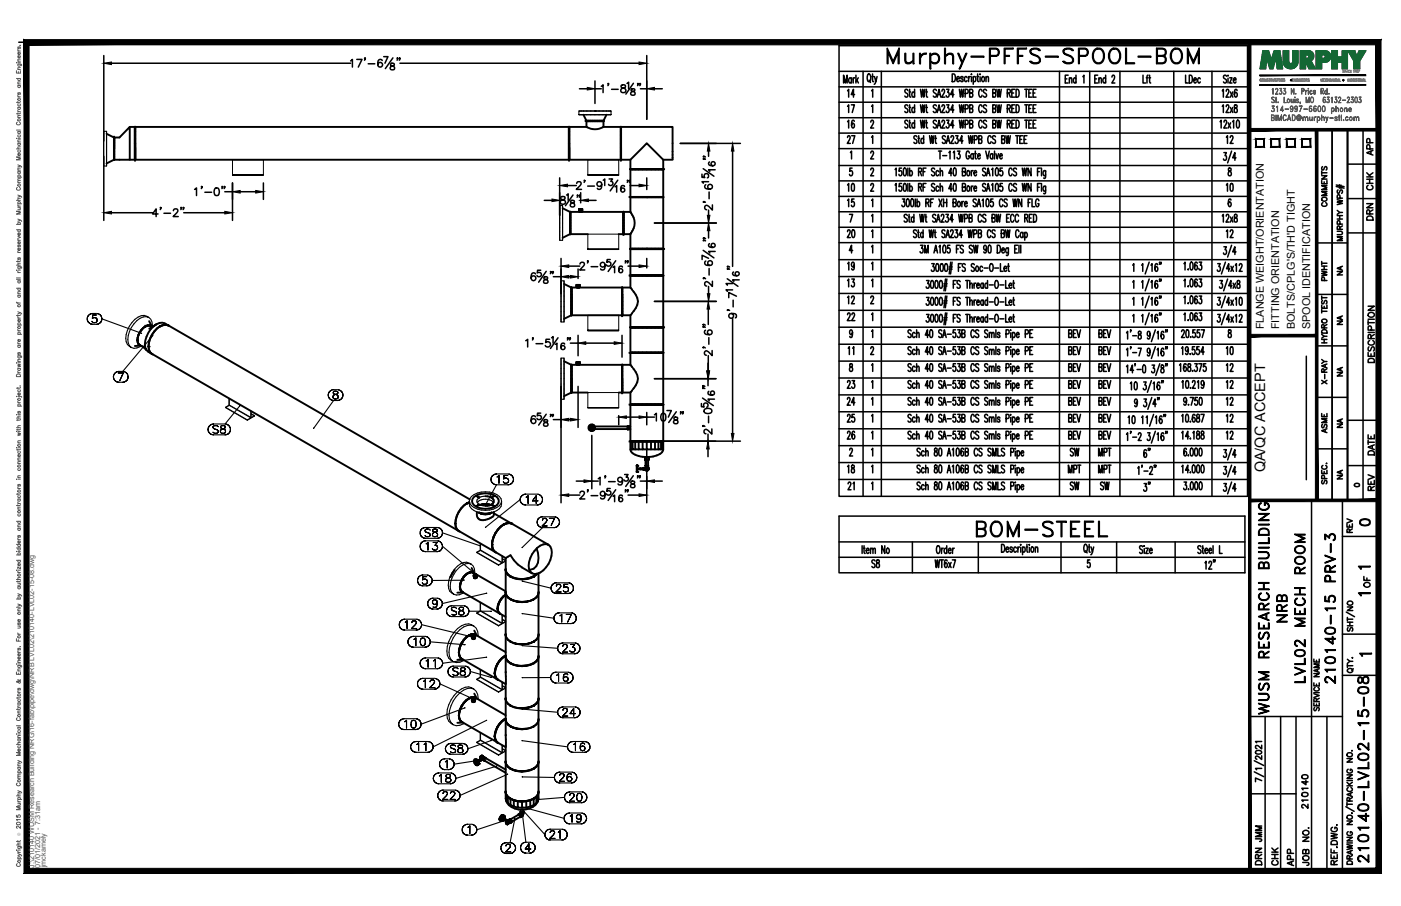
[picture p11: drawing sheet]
<svg xmlns="http://www.w3.org/2000/svg" width="432mm" height="279mm" viewBox="0 0 432 279" stroke-linecap="round" stroke-linejoin="round" font-family="sans-serif">
<defs><g id="words">
<text font-size="10.6" x="272.3" y="22.6">Murphy-PFFS-SPOOL-BOM</text>
<text font-size="8.8" x="299.9" y="166.9">BOM-STEEL</text>
<g font-size="6.6">
<text x="397.6" y="193" transform="rotate(-90 397.6 193)">NRB</text>
<text x="403.2" y="211.7" transform="rotate(-90 403.2 211.7)">LVL02 MECH ROOM</text>
<text x="412.4" y="212" transform="rotate(-90 412.4 212)">210140-15 PRV-3</text>
<text x="391.9" y="221.5" transform="rotate(-90 391.9 221.5)">WUSM RESEARCH BUILDING</text>
<text x="422.6" y="267.1" transform="rotate(-90 422.6 267.1)">210140-LVL02-15-08</text>
</g>
<g font-size="5.7">
<text x="328.8" y="141.8">SW</text>
<text x="328.8" y="152.4">SW</text>
<text x="338" y="152.4">SW</text>
<text x="267.4" y="176.4">S8</text>
</g>
<g font-size="5.3">
<text x="260" y="31">14</text>
<text x="264.2" y="36" transform="rotate(-90 264.2 36)">17</text>
<text x="260" y="40.6">16</text>
<text x="264.2" y="45.5" transform="rotate(-90 264.2 45.5)">27</text>
<text x="381" y="45.5" transform="rotate(-90 381 45.5)">12</text>
<text x="264.2" y="60.3" transform="rotate(-90 264.2 60.3)">10</text>
<text x="264.2" y="64.9" transform="rotate(-90 264.2 64.9)">15</text>
<text x="381" y="60.3" transform="rotate(-90 381 60.3)">10</text>
<text x="264.2" y="74.4" transform="rotate(-90 264.2 74.4)">20</text>
<text x="381" y="74.4" transform="rotate(-90 381 74.4)">12</text>
<text x="260" y="84.3">19</text>
<text x="264.2" y="89.6" transform="rotate(-90 264.2 89.6)">13</text>
<text x="264.2" y="94.9" transform="rotate(-90 264.2 94.9)">12</text>
<text x="264.2" y="100.2" transform="rotate(-90 264.2 100.2)">22</text>
<text x="328.1" y="110.4">BEV</text>
<text x="381" y="110.4" transform="rotate(-90 381 110.4)">10</text>
<text x="381" y="115.7" transform="rotate(-90 381 115.7)">12</text>
<text x="264.2" y="121" transform="rotate(-90 264.2 121)">23</text>
<text x="381" y="121" transform="rotate(-90 381 121)">12</text>
<text x="260" y="131.2">25</text>
<text x="264.2" y="126.3" transform="rotate(-90 264.2 126.3)">24</text>
<text x="328.1" y="131.2">BEV</text>
<text x="381" y="126.3" transform="rotate(-90 381 126.3)">12</text>
<text x="381" y="131.2" transform="rotate(-90 381 131.2)">12</text>
<text x="264.2" y="136.5" transform="rotate(-90 264.2 136.5)">26</text>
<text x="381" y="136.5" transform="rotate(-90 381 136.5)">12</text>
<text x="264.2" y="147.1" transform="rotate(-90 264.2 147.1)">18</text>
<text x="264.2" y="152.4" transform="rotate(-90 264.2 152.4)">21</text>
<text x="417.7" y="163.3">0</text>
<text x="389.8" y="260.7" transform="rotate(-90 389.8 260.7)">JMM</text>
<text x="389.8" y="267.8" transform="rotate(-90 389.8 267.8)">DRN</text>
<text x="399.7" y="268.1" transform="rotate(-90 399.7 268.1)">APP</text>
</g>
<g font-size="4.9">
<text x="424" y="49" transform="rotate(-90 424 49)">APP</text>
<text x="424" y="59.6" transform="rotate(-90 424 59.6)">CHK</text>
<text x="409.9" y="64.9" transform="rotate(-90 409.9 64.9)">COMMENTS</text>
<text x="424" y="69.1" transform="rotate(-90 424 69.1)">DRN</text>
<text x="409.9" y="87.8" transform="rotate(-90 409.9 87.8)">PWHT</text>
<text x="424.4" y="112.9" transform="rotate(-90 424.4 112.9)">DESCRIPTION</text>
<text x="409.9" y="119.6" transform="rotate(-90 409.9 119.6)">X-RAY</text>
<text x="409.9" y="134.8" transform="rotate(-90 409.9 134.8)">ASME</text>
<text x="355.2" y="142.2" transform="rotate(-90 355.2 142.2)">6&quot;</text>
<text x="424.4" y="141.5" transform="rotate(-90 424.4 141.5)">DATE</text>
<text x="355.2" y="152.8" transform="rotate(-90 355.2 152.8)">3&quot;</text>
<text x="424.4" y="152.4" transform="rotate(-90 424.4 152.4)">REV</text>
<text x="417.7" y="165.5" transform="rotate(-90 417.7 165.5)">REV</text>
<text x="423" y="182.4" transform="rotate(-90 423 182.4)">OF</text>
<text x="403.9" y="250.5" transform="rotate(-90 403.9 250.5)">210140</text>
<text x="394.8" y="268.1" transform="rotate(-90 394.8 268.1)">CHK</text>
<text x="404.3" y="268.1" transform="rotate(-90 404.3 268.1)">JOB NO.</text>
</g>
<g font-size="4.4">
<text x="414.5" y="86.1" transform="rotate(-90 414.5 86.1)">NA</text>
<text x="414.5" y="101.2" transform="rotate(-90 414.5 101.2)">NA</text>
<text x="263.9" y="110.4" transform="rotate(-90 263.9 110.4)">11</text>
<text x="414.5" y="117.1" transform="rotate(-90 414.5 117.1)">NA</text>
<text x="414.5" y="133" transform="rotate(-90 414.5 133)">NA</text>
<text x="389.9" y="145.7" transform="rotate(-90 389.9 145.7)">QA/QC ACCEPT</text>
<text x="414.5" y="148.9" transform="rotate(-90 414.5 148.9)">NA</text>
</g>
<text font-size="4" x="416.3" y="151.3">0</text>
<g font-size="3.5">
<text x="417.3" y="176.7">1</text>
<text x="417.3" y="184.9">1</text>
<text x="417.7" y="203.6">1</text>
</g>
<g font-size="3.3">
<text x="389.5" y="101.5" transform="rotate(-90 389.5 101.5)">FLANGE WEIGHT/ORIENTATION</text>
<text x="394.3" y="101.5" transform="rotate(-90 394.3 101.5)">FITTING ORIENTATION</text>
<text x="399.1" y="101.5" transform="rotate(-90 399.1 101.5)">BOLTS/CPLG'S/TH'D TIGHT</text>
<text x="403.8" y="101.5" transform="rotate(-90 403.8 101.5)">SPOOL IDENTIFICATION</text>
</g>
<g font-size="2.2" fill="#545454">
<text x="10.5" y="267.5" transform="rotate(-90 10.5 267.5)">J:\210140 WUSM Research Building NRG\16-fab\pipe\dwg\NRB LVL02\210140-LVL02-15-08.dwg</text>
<text x="12.4" y="267.5" transform="rotate(-90 12.4 267.5)">07/01/2021 - 7:31am</text>
<text x="14.1" y="267.4" transform="rotate(-90 14.1 267.4)">jmckamely</text>
</g>
<text font-size="1.3" fill="#545454" x="6.3" y="257.9" transform="rotate(-90 6.3 257.9)">Ó</text>
</g></defs>
<!-- layer: AR-STL -->
<g fill="none" stroke="#000" stroke-width=".59">
<path d="M40 39.1h1.6M41.6 39.1v5.1l.1-5.1M41.7 39.1h133.6M175.3 39.1v5.1l.2-5.1M175.5 39.1h5.2M179.8 35.4l.9 1.8M180.7 37.2h5.3v1.9a5.1 5.1 0 0 1-5.3 0v-1.7M180.8 37.2l-.1 .2M180.8 37.4h.2h-.2M181 37.4h.5h-.5M181.5 37.4h.5h-.5M182 37.4h.7h-.7"/>
<path d="M182.7 37.4h.7h-.7M183.4 37.4h.7h-.7M184.1 37.4h.6h-.6M184.7 37.4h.6h-.6M185.3 37.4h.4h-.4M185.7 37.4h.3h-.3M186 39.1h5.3M186.9 35.4l-.9 1.8h-5.2M191.3 39.1v10.2l.1-.2M191.4 39.1h15.9v10.2h-2.9M191.4 39.1v10.2M32.8 41.3l2.3 1.1 .1 6.9"/>
<path d="M35.1 49.3l-2.3 1.1M35.2 45.8v-3.4h1.6l3.2-3.3v10.2h-4.8M35.2 42.4l-.1 6.9M35.2 42.4v6.9zM40 49.3h1.6M41.6 49.3v-5.1l.1 5.1M41.7 45.5v3.8h133.6M175.3 49.3v-5.1l.2 5.1M175.5 45.5v3.8h15.8M194.3 52.1h10.2l-.2 .1 .2 8.5h-.2l.2 .1h-10.2M194.3 52.1v-2.8l5-5.1 5.1 5.1v2.8l-10.1 .1M194.3 49.3h-2.9l-.1-10.2v10.2"/>
<path d="M194.3 52.2v8.5M194.4 52.2h.5h-.5M194.9 52.2h.8h-.8M195.7 52.2h1.1h-1.1M196.8 52.2h1.2h-1.2M198 52.2h1.3h-1.3M200.7 52.2h-1.4h1.4M200.7 52.2h1.2h-1.2M201.9 52.2h1.1h-1.1M203 52.2h.8h-.8M203.8 52.2h.5h-.5M173.4 64.2l2.3 1.1v6.9l.1-6.8"/>
<path d="M175.7 72.2l-2.3 1.1M175.8 65.4v6.8h5.4M175.8 65.4l-.1 6.8M178.5 64.5v.4M178.5 64.5h1v.4h-1v.4h.9M178.5 65.3h-2.7v6.9M179.3 64.9l.1 .4M179.4 65.3h12.7v6.9h2.2l.2-.2M190.7 72.2h1.4M192.2 72.2l-.1-6.9v6.9M194.3 60.7l10.1 .1 .1 15.9-10.2 .1M194.3 76.7h10.2l-.2 .1h.2l-.2 8.1 .2 .1h-10.2"/>
<path d="M194.3 60.8v4.5M194.3 72.2v4.5M194.3 76.8v8.1M194.4 76.8h.5h-.5M194.5 65.6l-.2-.3h-2.1v6.9M194.5 65.7l.5 .7M194.9 76.8h.8h-.8M194.9 60.7h-.5h.5M195 71.1l-.5 .8M195 66.6a4.4 4.4 0 0 1 0 4.4M195.7 76.8h1.1h-1.1M195.7 60.7h-.8h.8"/>
<path d="M196.8 76.8h1.2h-1.2M196.8 60.7h-1.1h1.1M198 76.8h1.3h-1.3M198 60.7h-1.2h1.2M199.3 60.7h-1.3h1.3M200.7 76.8h-1.4h1.4M200.7 76.8h1.2h-1.2M200.7 60.7h-1.4h1.4M201.9 76.8h1.1h-1.1M201.9 60.7h-1.2h1.2M203 76.8h.8h-.8M203 60.7h-1.1h1.1"/>
<path d="M203.8 76.8h.5h-.5M203.8 60.7h-.8h.8M204.3 60.7h-.5h.5M46 99l.8 1.7-.2-.2a1.66 1.66 0 0 0-1.8 .2l-.6 .4-1.1 1.4M48.2 100a2.77 2.77 0 0 1 3.5 .3M173.8 87.6l2.3 1.1M176.1 88.6l.1 8.7-.1-8.7v8.7l-2.3 1M176.2 88.6v8.7M176.2 88.7h1.5M177.7 87.9v.4M177.7 87.9h1v.4h-1M177.8 88.3l-.1 .4h.9"/>
<path d="M178.6 88.7h13.1M178.6 88.3v.4M191.7 88.6l.1 8.7v-8.7l-.1 8.6h-15.5v-6.4M191.8 88.7h2.5l.2 .2M191.8 88.6v8.7M194.3 84.9l10.1 .1 .1 15.9-10.2 .1M194.3 85v3.7M194.3 97.2v3.7M194.5 97.1l-.2 .1-2.5-.1M194.6 89l.3 .4M194.9 96.5l-.3 .4M194.9 84.9h-.5h.5"/>
<path d="M195.1 89.7l.6 .8M195.7 95.4l-.6 .8M195.7 84.9h-.8h.8M195.8 90.7a3.5 3.5 0 0 1 0 4.5M196.8 84.9h-1.1h1.1M198 84.9h-1.2h1.2M199.3 84.9h-1.3h1.3M200.7 84.9h-1.4h1.4M201.9 84.9h-1.2h1.2M203 84.9h-1.1h1.1M203.8 84.9h-.8h.8M204.3 84.9h-.5h.5"/>
<path d="M42.4 104.8h.1M42.4 104.9h.1M42.7 103.3a3.5 3.5 0 0 0 0 2.8M42.7 106.1l.4 .4M42.7 103.3a3 3 0 0 0 0 2.8M42.7 106.1l.4 .3M43.1 106.4v.1M43.1 102.5l-.4 .8M43.1 106.5l.2 .1M43.2 106.5l1 .6M43.4 106.6l-1.8 .1M43.6 101.8a4 4 0 0 0-.9 4.3l.4 .3"/>
<path d="M43.6 101.8l-.5 .7M44.8 100.7l-1.2 1.1M44.9 100.7h.1M45.2 108l1.4 1M45.4 100.4l1.6 .3M45.4 100.4l-.6 .3M45.5 100.4l-.6 .3M45.8 106.8h.1M46 101.4l2.2-1.4a7.5 7.5 0 0 0-3.4 7.2l.4 .8-1.3-1.2M46 100.4l.6 .1-1.2-.1M46.2 104.5a4.9 4.9 0 0 0 0 4.2M46.2 108.7l95 54.9"/>
<path d="M46.3 104.5a4.8 4.8 0 0 0 0 4.1M46.3 108.6l.4 .5M46.8 103.3l-.5 1.2M46.8 109.1v.1M46.8 109.2l.3 .1M49.4 100.7l1-.4 1.6 .1 92.8 53.6M49.4 100.6h.1M51.8 100.3l.1 .1a3.6 3.6 0 0 0-4.3 1.8l-.8 1.1M51.9 100.4h.1M52.1 100.5l-.1-.1a2.41 2.41 0 0 0-2.7 .2l-.9 .6-1.6 2.1M173.8 111.4l2.3 1.1v8.6l.1-8.6-.1 8.6M176.2 116.8v4.3h5"/>
<path d="M177.7 111.7v.4M177.7 112.5h-1.5v8.6M177.7 111.7h1v.4h-1M177.8 112.1l-.1 .4h.9M178.6 112.5h13.1v8.6l.1-.2M178.6 112.1v.4M194.3 108.7l10.2 .1-.2 15.9 .2 .1h-10.2M194.3 100.9h10.2l-.2 .1 .2 7.7h-.2l.2 .1h-10.2M194.3 101v7.7M194.3 108.8v3.7M194.4 101h.5h-.5M194.5 112.7l-.2-.2h-2.5v8.6"/>
<path d="M194.6 112.8l.3 .5M194.9 108.7h-.5h.5M194.9 101h.8h-.8M195.1 113.5l.6 .8M195.7 119.2l-.6 .8M195.7 108.7h-.8h.8M195.7 101h1.1h-1.1M195.8 114.5a3.5 3.5 0 0 1 0 4.5M196.8 108.7h-1.1h1.1M196.8 101h1.2h-1.2M198 108.7h-1.2h1.2M198 101h1.3h-1.3"/>
<path d="M199.3 108.7h-1.3h1.3M200.7 108.7h-1.4h1.4M200.7 101h-1.4h1.4M200.7 101h1.2h-1.2M201.9 108.7h-1.2h1.2M201.9 101h1.1h-1.1M203 108.7h-1.1h1.1M203 101h.8h-.8M203.8 108.7h-.8h.8M203.8 101h.5h-.5M204.3 108.7h-.5h.5M176.1 121.1l-2.3 1.1"/>
<path d="M181.8 131.4h.2v.5v-.5zM182 132v.4h-.2h.2zM182 131.5h.4M182 132.3h.4M182.1 132l.3 .2M182.1 131.8h.1M182.2 131.7h.1M182.2 132l.2 .1zM182.2 131.6h.1M182.2 131.8h.1M182.3 131.8h.1M182.3 131.6h.1"/>
<path d="M182.3 131.7h.1M182.3 132h.1M182.3 131.9h.1M182.4 132v.7l-.8-.5v-.2h1.6v.2l-.8 .5v-.7M182.4 131.8v-.7l-.6 .2-.2 .4 .7 .2M182.4 131.6h.1M182.4 131.9h.1M182.4 131.8v.1M182.4 131.8h.1M182.4 132.7v.1M182.4 132.9h.1M182.4 131.8v.2"/>
<path d="M182.4 131.8l.8-.1-.2-.4-.6-.2 .1 .9M182.4 131.5h.4v.4M182.4 132.2l.3-.2zM182.4 131.6l.3 .3zM182.4 131.7l.2 .2M182.4 131.7h.1M182.4 132.1h.1M182.5 132h-.1M182.5 131.7l.1 .1M182.6 132l-.2 .1M182.6 132l-.1 .1M182.6 131.8v.1"/>
<path d="M182.6 132h.1M182.8 132v.3h-.4M183.3 131.5h10.1M183.3 132.3h10.1M190.7 121.1h1M191.8 120.9l-.1-8.4v8.6M193.4 131.4v1M193.9 131.5h.4v.8h-.4M193.9 131.4v1h-.5v-1h.5v1M194.3 124.7l10.2 .1-.2 11.3 .2 .1h-5.2M194.3 136.1l8.7 .1M194.3 136.2h.6"/>
<path d="M194.3 136.2v2.4h.2M194.3 138.6a3.7 3.7 0 0 0 3.8 2.3l1 .1M194.3 121.1v3.6M194.3 124.8v6.7M194.3 132.3v3.8M194.5 120.8l-.2 .3h-2.5v-.2M194.5 136.2v2.4h.5M194.9 120.3l-.3 .4M194.9 124.7h-.5h.5M194.9 136.1h-.5h.5M194.9 136.2h4.4M195 136.2v2.4h.8"/>
<path d="M195.7 124.7h-.8h.8M195.7 136.1h-.8h.8M195.8 136.2v2.4h1M196.8 124.7h-1.1h1.1M196.8 136.1h-1.1h1.1M196.8 136.2v2.4h1.3M198 124.7h-1.2h1.2M198 136.1h-1.2h1.2M198.1 136.2v2.4h1.2M199.3 124.7h-1.3h1.3M199.3 136.2v2.4h1.3M199.3 136.1h-1.3h1.3"/>
<path d="M200.6 136.2v2.4h1.3M200.7 124.7h-1.4h1.4M200.7 136.1h-1.4h1.4M201.9 136.2v2.4h1M201.9 124.7h-1.2h1.2M201.9 136.1h-1.2h1.2M202.9 136.2v2.4h.8M203 124.7h-1.1h1.1M203 136.1h-1.1h1.1M203 136.2h1.3M203.7 136.2v2.4h.7a3.7 3.7 0 0 1-3.8 2.3l-1 .1M203.8 124.7h-.8h.8"/>
<path d="M203.8 136.1h-.8h.8M204.2 136.2v2.4M204.3 124.7h-.5h.5M204.3 136.1h-.5h.5M204.3 136.2l.1 2.4M141.4 157.9a5.8 5.8 0 0 0-.6 5.4l.9 .6M141.4 157.9a5.9 5.9 0 0 0-.6 5.3l.5 .5M144 155.2h.1M144.6 154.9l-1.6 1-1.6 2M144.6 154.9a6.3 6.3 0 0 0-3.2 3M144.6 155l-.6 .3M147 157.9a1.93 1.93 0 0 0 .5 2.1 1.93 1.93 0 0 0 2.1 .3l2.3-1 .3-.5v-.9"/>
<path d="M147.6 158.1h.1M147.7 155.6l-1 .6 1-.6M147.7 153.4l-1-.5 1 .5M147.7 158.1l.6 .3M147.7 158.1l1.2 .5M147.9 158.1l.4 .2M148.3 155.6l1.3-.2 1.6 .3M148.3 158.4l1.3 .2M148.3 155.6l-.2 .2M148.3 158.3l1.3 .2 1.3-.2M148.3 155.6l-.2 .1M148.9 155.6l-.7 .2"/>
<path d="M148.9 155.6l2.1 .2M149.6 153l1.9 .4 1-.5a5.5 5.5 0 0 0-6.9 1 2.05 2.05 0 0 0 2 2.7 5.5 5.5 0 0 0 6-1.5 1.76 1.76 0 0 0-1.1-2.2l-1 .5a1.15 1.15 0 0 1 .7 1.1 1.15 1.15 0 0 1-.7 1.1M149.6 155.5l1.5 .3M149.6 155.5l-.7 .1M149.6 155.5l.7 .1M150.3 158.6h-.7M151.3 158.1l-.4 .2M151.5 155.6l1 .6-1-.6M151.5 155.6l-1.9 .4M151.5 158.1l-.6 .3M151.7 158.1l-.8 .3-1.3 .2M152.2 158.3l5.4 3.1"/>
<path d="M196.2 143.6h.1M196.3 143.6h.2v1.9h-.3zM196.4 145.5v.1M196.5 144.7h.8M196.5 144.5h.8M197.3 144.4v.4h1M198.3 144.4h-1v.4M198.3 144.3v.6h.6M198.3 144.3h.6M198.3 144.3v.6M198.9 144.9l.1 .1M199 144.5v.2z"/>
<path d="M199 144.7l.1 .2M199 141.8v1.8M199 144.1l-.1 .2M199.1 144.9h.2M199.1 144.3h.2v.6M199.1 144.9l.1 .1M199.1 145.1h.5M199.1 144h.1M199.2 141h-.3M199.2 141h.1M199.2 144h.3M199.2 145h.3"/>
<path d="M199.3 144.3v.6zM199.5 144h.1M199.5 141h.1M199.6 141h.3h-1.1v.8h1.1M199.7 144.1l.2 .4M199.7 144.4l.1 .3zM199.7 144.4l-.5-.2-.2 .3M199.8 144.7l-.3 .3M199.8 141.8v1.8M199.9 141v.8M199.9 144.6l-.2 .4M140.2 175.8l-1.3 2.2"/>
<path d="M140.4 161.4h.1M140.4 161.5h.1M141.4 163.8l.2 .1M141.4 163.7v.1M141.5 163.8l11 6.4M142.1 179.4a3.1 3.1 0 0 0 0 2.8M142.1 179.4a2.86 2.86 0 0 0 .4 3.2l-.4-.4M142.1 179.4a3 3 0 0 0 0 2.8M142.4 178.5h.1M142.4 178.5l-.3 .9M142.5 178.6a3.8 3.8 0 0 0-.4 3.6M142.5 178.6l-.4 .8"/>
<path d="M142.5 178.6h.1M142.9 177.8l-.5 .7M142.9 177.8l-.4 .8M144.2 176.8l-1.3 1M144.2 176.7l-1.3 1.1M144.3 176.8l-1.8 1.8M144.9 176.6h1.1l9.9 5.8M144.9 176.6l-.6 .2M144.9 176.5l-.7 .3M145.4 175.2l.8 1.5-.2-.1M145.4 176.4l.5 .2-1.1-.1 1.2 .1-.6-.2-1.2 .3M146 177.7v.1"/>
<path d="M146.1 177.4v.1M146.1 177.4v.8M146.1 177.8l.3 .2 .5-.2M146.1 177.5h.1M146.1 177.4l.7-.2 .2 .2M146.1 178v.1M146.1 177.5l.3 .2M146.1 178h.7M146.2 177.5h.6M146.3 177.6h.1M146.4 177.7l-.4-.3 .1 .6M146.4 177.5l-.1 .1"/>
<path d="M146.4 177.7h.4M146.6 177.5l.1 .1M146.7 177.6l-.1 .1M146.8 177.2h-.7l-.1 .2M146.8 177.3h.1M146.8 177.3l.1 .1M146.9 177.5l-.1 .5M146.9 177.5l-.2 .1M146.9 178.1l-.3 .2-.5-.1M146.9 177.4v.1M147 177.7v.1M147 177.4l-.3 .2"/>
<path d="M147 177.8l-.2 .2M147 177.4v.4M151.7 168h.1M152.7 164.4a5.6 5.6 0 0 0-.6 5.3l.5 .5M152.7 164.4a4.5 4.5 0 0 0 0 5.9l-.6-.5-.3-.8M152.7 170.3h.1M152.7 164.5l-.9 2.4M152.7 170.3l.2 .1M152.8 170.3l3.1 1.8M155.2 161.7l-.9 .7-1.6 2M155.2 161.7l-1.8 1.6-.7 1.1M155.3 161.8l.9-.4 .9-.1 .7 .2 11.3 6.5a3.6 3.6 0 0 0-4.4 1.9 5.9 5.9 0 0 0-1.3 6.4l.6 .5a12.9 12.9 0 0 1-6.7-5.6l-1.4 .9v3.6a3.1 3.1 0 0 0 2.5 2.5l2.5 .4"/>
<path d="M155.3 161.8h.1M155.8 175.7a2.92 2.92 0 0 0 2.6 2.6M155.9 175.9v-.2l.1 .8 .5 .7 .8 .6M155.9 176v6.7M155.9 175.5l-.1 .2M155.9 175.4l-.1 .3M157 161.3l-1.8 .4M157 161.3l.6 .1M157 161.2l.8 .3a3.2 3.2 0 0 0-3.4 .9l-1.7 2.1M157 161.2l-1.8 .5M157.3 177.7h.1M157.3 177.8h.1"/>
<path d="M157.8 161.5l.2 .2M159.6 178.5l1.3 .1M160.9 178.6a6.2 6.2 0 0 0 4.5-1.7 5.3 5.3 0 0 1-4.5 1.7zM164.5 177.8h.1M164.5 177.7h.1M165.4 169.1a6.1 6.1 0 0 1-.1 5.5l-.8 .8-1.4 .3M165.5 176.9a5.2 5.2 0 0 1-4.6 1.7M165.5 176.9a7 7 0 0 1-8.2 .9M166 176.8v5.9M169.1 168a4.6 4.6 0 0 1 0 5.9 5.6 5.6 0 0 1-4.4 3.1l-.7-.2M142.1 182.2l11.8 6.9M142.3 198.2a5.3 5.3 0 0 0-.4 4.6l.4 .4a3.8 3.8 0 0 1 0-5z"/>
<path d="M142.3 198.2a3.8 3.8 0 0 0 0 5M142.4 198.3h.1M142.5 182.6l.2 .1-1.7 .1M142.9 197.3a5.1 5.1 0 0 0-1.1 5.4l.5 .5M142.9 197.3l-.6 .9M143.7 196.5l-.8 .8M144.5 196l-1.6 1.3M144.5 196l-.8 .5M144.5 196l1.5-.4 .7 .2 9.2 5.3M144.5 196l-1.5 1.3-.6 1M145.2 195.7l-.7 .3M145.3 195.7l-.8 .3"/>
<path d="M145.4 196.2l.4-.3 .7 .3M145.4 196.4v.1M145.5 196.1v.1M145.5 196.2v.7M145.5 196.5l.3 .3 .5-.3M145.5 196.2l.1 .1M145.5 196.9l.1 .1M145.6 196.7l-.1 .1M145.6 196.3l.1 .1M145.6 196.3h.7M145.6 197h.7M145.8 195.9l-.3 .2"/>
<path d="M146 195.6l.6 .2-.6-.2-.8 .1M146 195.5l-.8 .1-1.5 .9M146 195.6l.7 .2zM146 195.6l-.8 .1M146 195.9l.2 .1M146.2 194.5l.8 1.5M146.2 196.3l-.5 .1M146.3 196h.1M146.3 196.3l-.6 .1M146.3 196v.1M146.3 196.2v.6M146.3 196.2h.1"/>
<path d="M146.3 196.8v.1M146.3 196.2v.1M146.3 196.9v.1M146.4 196.4l.1 .1M146.5 196.2a.6 .6 0 0 1-1.1 0 .56 .56 0 0 0 .4 .6 .56 .56 0 0 0 .7-.3M146.5 196.2v.3M146.7 195.8l.1 .1M153.3 187.7h.1M153.3 187.7a1.56 1.56 0 0 0 .8 1.6l-.6-.9-.1-.7M153.4 187.7h.1M153.7 186.1a2.63 2.63 0 0 0 .4 3.1h-.1M154.1 185.3l-.4 .8-.4 1.6"/>
<path d="M154.1 189.2v.1M154.1 185.3l-.7 2.4M154.1 189.3l.2 .1M155.1 183.9l.8-.4-1.8 1.8zM155.8 182.7a3.2 3.2 0 0 0 2.6 2.6l-1.9-1.1-.5-.8M155.9 183.4l-.8 .5-1.1 1.4M155.9 195.5l-.1 .2a2.53 2.53 0 0 0 1.5 2.2M155.9 182.4l-.1 .3M155.9 183.5a4.6 4.6 0 0 0-2.2 5.4l2.2 1.3M155.9 182.9l.1 .6M155.9 183v12.7M155.9 195.9l.6 1.4"/>
<path d="M155.9 196v6.4M155.9 195.6l-.1 .2M156.5 184.1a6.9 6.9 0 0 0 5.7 1.4M157.3 197.8h.1M157.3 197.9l2.3 .7-2.3-.7M157.3 197.9h.1M157.3 184.7h.1M158.4 185.3l1.2 .3-1.2-.3M159.6 198.6h2.6zM160.9 185.7l-1.3-.1 1.3 .1M160.9 185.7l1.3-.1-1.3 .1M162.2 198.6l2.3-.7-1 .5z"/>
<path d="M162.2 185.6l2.3-.8zM164.5 184.7h.1M164.5 197.8h.1M165.3 197.3l-.8 .6M165.8 183.5l-.5 .7M165.8 196.5l-1.3 1.4M165.8 183.5l-.5 .7-.8 .6M166 195.5l-.2 1M166 182.4l-.2 1.1M166 182.7v.2M166 183v12.7M166 195.9l-.2 .6"/>
<path d="M166 196v6.4l-.2 .8-1.3 1.3M142.3 217.7a3.7 3.7 0 0 0 0 4.9M142.3 217.7a3.8 3.8 0 0 0 .1 5l-.6-.5M142.3 217.7h.1M142.3 203.2h.1M142.4 203.3h.2M142.4 217.7a5.6 5.6 0 0 0-.8 3.9M142.4 217.7h.1M142.4 203.2l10.8 6.3M142.7 203.4l-1.7 .1M142.9 216.8a5.1 5.1 0 0 0-1.1 5.4l.5 .4M142.9 216.7l-.6 1"/>
<path d="M145.2 215.1l-1.5 .9-.8 .8M145.2 215.1l1.4 .1a2.56 2.56 0 0 0-2.9 .8l-.8 .8M145.3 215.1a5.9 5.9 0 0 0-2.9 2.6M145.4 215.6a.6 .6 0 0 1 1.1 0M145.4 215.9h.1M145.5 215.5v.2M145.5 215.6l.1 .8h.7M145.5 215.9l.3 .3M145.5 216.2v.1M145.5 215.7h.1M145.6 215.7h.7M145.6 216.2h-.1"/>
<path d="M145.7 215.4h.1M145.8 216.2h.3M146 215l.6 .3-1.4-.2M146.2 213.9l.8 1.5M146.2 215.8h-.5M146.2 215.4l-.7 .1M146.3 215.5h.1M146.3 216.2h.1M146.3 215.7v.5M146.3 215.9l-.3 .3M146.3 215.7h.1M146.3 216.4h.1"/>
<path d="M146.3 215.6v.1M146.3 216.3v.1M146.4 215.9h.1M146.5 215.6a.6 .6 0 0 1-1.1 0l.3 .6h.5l.3-.3M146.5 215.6v.3M146.7 215.2l.1 .2M146.7 215.3l9.2 5.3M152.4 207.6h.1M152.4 207.6l.2 .9 .8 1.1-.5-.4M152.6 207.6h.1M152.6 208.5l.8 1.1M152.9 205.6l-.5 2"/>
<path d="M152.9 205.6a3.8 3.8 0 0 0 0 3.5M152.9 209.1l.3 .4M152.9 205.6l-.4 2.1 .1 .8M153 205.6l-.4 1.1v1.8M153.4 204.6l-.5 1M153.4 209.5v.1M153.4 209.6l.2 .1M153.4 204.7l-.4 .9M153.4 209.6l2.5 1.4M154 203.7l-.6 .9M155.6 202.4l.2-.1a5.5 5.5 0 0 0-2.4 2.4M155.6 202.4h.1"/>
<path d="M155.6 202.4l-1.6 1.3M155.8 202.5l.1-.3-1.2 .7-.7 .8M155.8 215.5l.1-.2-.1 .2a2.43 2.43 0 0 0 1.5 2.1M155.8 202.4a3.3 3.3 0 0 0 2.6 2.6M155.8 202.2a5.5 5.5 0 0 0-2.4 2.4M155.9 202.7v12.8M155.9 202.6l.6 1.3 .8 .7 1.1 .4M155.9 215.7l.1 .6M155.9 215.8v6.1M156 203.2a4.8 4.8 0 0 0 3.6 2.1M156.5 217l1.9 1.1M157.3 217.5h.1"/>
<path d="M157.3 217.6h.1M157.3 204.5h.1M157.3 217.6l1.1 .4M158.4 218.1l2.5 .4zM158.4 205l2.5 .4-1.3-.1M159.6 205.3h1.3M160.9 218.5l1.3-.2 2.3-.7-2.3 .8zM162.2 205.3h-1.3M164.5 204.5h.1M164.5 217.5l-1.1 .5-2.5 .4M164.5 204.5l-2.3 .8M164.5 217.5h.1"/>
<path d="M164.5 204.6l-2.3 .7-1.3 .1 1.3-.1M165.3 217l-.8 .6M165.8 203.1a5.2 5.2 0 0 1-4.9 2.2M165.8 216.2l-1.3 1.3M165.8 216.3l-1.3 1.3M165.9 202.5l.1 .1M166 215.3l-.2 1M166 202.2a2.07 2.07 0 0 1-1.5 2.4M166 202.7v12.8l-.2 .8M166 215.5v.2M166 215.8v6.1M142.3 222.6h.1"/>
<path d="M142.4 222.7h.2M142.4 222.7l10.8 6.2M142.7 222.8l-1.7 .1M146.1 234.8l.7 .3M146.2 234.7l.6 .3M146.2 234.7l-.1 .1M146.7 235h.1M146.7 235v.1M146.7 235.1v.1M146.7 235.8h.1M146.7 235l.1 .1M146.8 235.1l-.1 .1"/>
<path d="M146.8 235.8h-.1M146.8 235.9h.1M146.8 234.3v1.5M146.8 235.1h.1M146.8 234.3h.1M146.8 235.9l.1 .1M146.8 235.1l.6 .4M146.8 235.8h.1M146.8 235h.1M146.8 235v.1M146.8 235l.6 .4M146.8 235.7l-.6-.8v-.4l.4-.2a1.14 1.14 0 0 1 .7 1.3l-.1 .2"/>
<path d="M146.8 235.7l.4 .1M146.8 235.7h.1M146.8 235.7v.1M146.9 236h.1M147.1 234.8l-.4 .2M147.2 234.9l-.4 .3M147.3 234.6v.2l-.7-.7-.3 .1-.2 .3a1.38 1.38 0 0 0 .7 1.4M147.3 234.6l.3 .1-.2 .2M147.4 234.7h.1M147.4 234.6v.3M147.4 235.4v.1M147.4 234.6l-.1 .1"/>
<path d="M147.4 234.6h.1M147.4 234.6l.1 1.1-.5 .3M147.5 234.8l-.1 .1M148 234h.1M148.1 234.1l-.8 .5M148.1 233.5v.3M148.1 234.1l-.1 .1M148.1 234.1h.1M148.1 233.4l-.2 .4 .2 .2M148.1 233.8h.1M148.1 233.4v.4M148.1 234h.1"/>
<path d="M148.2 234.1h.1M148.2 234.5h.1M148.2 234.4h.1M148.2 234l.2 .3-.2 .2M148.2 234.4l-.6 .5M148.2 234.2v.2M148.2 234.1v.1M148.3 233.2h.1M148.3 233.2l-.2 .2M148.4 233.2h.1M148.5 233l.4 .2-.5 .2-.2 .5M148.5 233.2l.5 .3"/>
<path d="M148.5 233l-.4 .4M148.5 233l.2 .1M148.7 234.3l-.4 .2M148.8 233.6h.1M148.8 233.6l-.8 .6M148.9 233.6l.1 .1M148.9 233.2l.3 .4M148.9 234.3l.1-.4 .4-.3 6.5 3.7M148.9 233.5l-.3-.1-.2 .4M148.9 233.5l-.3 .5M148.9 233.6h.1M148.9 233.2l.1 .1"/>
<path d="M149 233.5h-.1M149 233.5h.1M149.1 233.5h.2M149.5 233.8l-.3 .5 .1 .3-.2-.2 6.8 3.9M149.5 233.8h.2zM149.7 233.8l.1 .1a.36 .36 0 0 0-.5 .2 .36 .36 0 0 0 .1 .5h-.1M152.4 227.1h.1M152.4 227.1a2.14 2.14 0 0 0 1 2l-.5-.5M152.6 227.1h.1M152.6 226.1v1.8M152.6 227.9l.4 .7M152.6 226.1v1.9"/>
<path d="M152.9 225.1l-.5 2M152.9 225.1a3.3 3.3 0 0 0 .5 3.9l-.2-.1M153 228.6l.4 .5M153.4 224.1l-.5 1M153.4 229h.1M153.4 229.1h.2M153.4 224.1l-.8 2M153.4 229.1l2.5 1.3M154 223.1l-.6 1M154 223.2l-.6 .9M155.6 221.9l.2-.2a5.5 5.5 0 0 0-2.4 2.4M155.6 221.8l.2-.1a5.1 5.1 0 0 0-2.4 2.4"/>
<path d="M155.6 221.9h.1M155.6 221.8l-1.6 1.4M155.8 221.9a3.2 3.2 0 0 0 2.6 2.6l-1.9-1.1-.6-1.3M155.8 234.9a3.4 3.4 0 0 0 2.6 2.6l-1.9-1.1-.6-1.3M155.9 222.2v12.7M155.9 234.7l.1 1 .5 .8M155.9 235.2v9.2M156 222.7l-.1-1.1-1.9 1.5M156.5 223.3a6.7 6.7 0 0 0 4.4 1.5M157.3 237a7.9 7.9 0 0 0 4.9 .7M157.3 223.9h.1M157.3 237h.1"/>
<path d="M158.4 224.5l1.2 .3-1.2-.3M158.4 237.5l1.2 .3-1.2-.3M160.9 237.9l-1.3-.1 1.3 .1M162.2 237.7l-1.3 .1M162.2 224.7l-1.3 .1M164.5 223.9h.1M164.5 237h.1M164.5 224l-2.3 .8-1.3 .1M164.5 237l-2.3 .7M164.5 237.1l-2.3 .7-1.3 .1M164.5 224a8.1 8.1 0 0 1-4.9 .8l1.3 .1M164.5 237.1l-1 .4-2.6 .4"/>
<path d="M165.3 236.4l-.8 .6M165.3 236.4l-.8 .7M165.9 234.9l.1 .1M166 222.1l-.1-.2-.1 .8-.5 .7-.8 .6M166 221.6a2.01 2.01 0 0 1-1.5 2.4M166 235.1l-.7 1.3M166 234.7a2.01 2.01 0 0 1-1.5 2.4M166 234.9l-.2 .8-.5 .7M166 222.2v12.7M166 235.2v9M154 252.6h.1M154 252.6v.1"/>
<path d="M154.5 252.3h.2M154.5 252.3h.1M154.5 252.2l.8 .5M154.5 252.2h.2M154.5 252.2v.1M154.6 252.9h.1M154.6 253h.1M154.6 251.5v1.5M154.6 253.1h.1M154.6 252.3h.1M154.6 252.2v.1M154.6 251.6l.1 1.4"/>
<path d="M154.6 252.2l-.6 .4M154.6 252.1l.7 .4M154.6 251.6h.1M154.7 252.3l-.7 .4M154.7 253.1h.1M154.7 252.3h.1M154.7 252.2h.1M154.7 253h.1M155 252.5l-.4 .4M155.1 252.4l.1-.7-.4-.2-.7 .9 .1 .6 .4-.1M155.1 252.6l-.4 .5M155.3 252.7l.1-1-.2-.3a1.13 1.13 0 0 0-1.1 .5 1.13 1.13 0 0 0 .1 1.2h.5"/>
<path d="M155.3 251.9l-.7 .4M155.3 251.9h.1M155.3 252.7h.1M155.3 251.8v.1M155.3 251.9l-.6 .4M155.3 252.5v.1M155.3 252.8h-.1M155.4 252.5l-.1 .1M155.4 252.5l-.1 .2M155.4 252.6l-.1-.1-.1 .3 .7 .4M155.4 252.5l.7 .4M155.8 244.2l.2 .8"/>
<path d="M155.9 244.2l.1 2.8 .5 .7M155.9 244l-.1 .2M155.9 244.5v1.7M155.9 246.2l.1 .8M155.9 253.1v.1M155.9 253.2h.1M155.9 253v.1M156 253.4v.5l.4 .3M156 253.4l.3 .1M156 244.9l.5 .8M156.2 252.9h.1M156.2 252.9l-.3 .3"/>
<path d="M156.2 252.8l.7 .4M156.2 253.5l.3 .4M156.2 252.9l-.3 .1v.4M156.5 253.9v.2zM156.5 245.7l1.9 1.1-1.1-.5M156.5 254.1l-.1 .1M156.5 245.6a7.2 7.2 0 0 0 8 .6M156.5 253.2l-.5 .2M156.5 245.7v2l.8 .6M156.5 245.7l.8 .6M156.6 253.1h.1M156.7 253.1l.2 .1"/>
<path d="M156.8 253v.1M156.8 253h.2M156.8 253h.1M156.8 253l.4 .1M156.8 252.8l.5 .2 .2 .6M156.9 253.2v.1M156.9 253.9h.1M156.9 253.2l-.2 .1M156.9 253.2l.1 .7 .5-.3M157 252.8l.2-.2-.4 .2M157.1 253.8l.2 .1M157.1 253.1h.1"/>
<path d="M157.1 253.7h.2M157.2 252.6l.4 .2 .1 .7M157.2 252.8l-.6 .3 .2-.3M157.2 252.8h.2M157.2 252.8h.1M157.2 253.1l.1 .1M157.2 253.1l.1 .5M157.3 253.6v.1M157.3 246.3v2l1.1 .4M157.3 246.2h.1M157.4 252.8l.2 .4M157.5 253.6l-.2 .3"/>
<path d="M157.5 253.6l-.2 .1M157.6 253.2v.3M157.7 253.5l-.1 .2M158.4 246.8v1.9l1.2 .3M158.4 246.8l1.2 .3-1.2-.3M159.6 247.1v1.9l1.3 .1M159.9 251h.3M160 251.1l.4 .3 .1 .4M160 251.1l-.1 .1M160.1 251.1l-3.4 2M160.2 251l.5 .2 .1 .5M160.2 251l-.2 .1"/>
<path d="M160.2 251l.4 .6v.4h-.4M160.3 251l.1 .1M160.4 251h.1M160.4 250.5l.2 .3M160.4 250.7l-.6 .6M160.4 251.1l.3 .6M160.5 251.8l-.1 .1M160.5 249.7v.8M160.5 251.8l-2.7 1.6M160.6 250.7h.1M160.6 250.8h.1M160.6 251.7l-.3 .2"/>
<path d="M160.7 251.7l-.1 .1M160.8 251.5h.1M160.8 251.7h-.1M160.9 250.8l.2 .5M160.9 250.5l.4-.2a.46 .46 0 0 1-.1 .6 .46 .46 0 0 1-.6-.1M160.9 251l.2 .2M160.9 247.2l-1.3-.1 1.3 .1M161 251.7l-.5 .3M161.1 251.4l-.2 .1M161.1 251.3v.4M161.2 250.8h.1M161.2 250.7h.1"/>
<path d="M161.3 250.9l-.2 .3M161.3 250.2h.1M161.3 249.7v.7M163.4 246.8l-1.2 .3v1.9M164.5 246.3l-1.1 .5v1.9M164.5 246.2h.1M164.5 246.3l-1 .5-2.6 .4M165.3 245.7l-.8 .6v2M165.8 245l-.5 .7v2M165.8 245v2M165.9 244.2h.1M166 244.5v1.7a4.1 4.1 0 0 1-4 3.4 5.5 5.5 0 0 1-5.9-2.4l-.2-1"/>
<path d="M166 246.2a4.4 4.4 0 0 1-5.1 2.9v-1.9l1.3-.1M166 244.4l-.2 .6M166 244a2.01 2.01 0 0 1-1.5 2.3M166 244.2l-.2 .7-.5 .7-.8 .6"/>
<circle cx="182.4" cy="131.9" r="1.02"/>
</g>
<g fill="none" stroke="#000" stroke-width=".34">
<path d="M178.4 34.2h9.8M178.6 35.4h9.6M179.1 34.2h-.7v1.2h.2h-.2M180.3 37.2h.4M180.7 37.4l-.4 .1M188.3 34.2h-.1h.1v1.2h-.1h.1M31.9 40.5v10.7M31.9 40.5h.9v10.7h-.9zM32.8 40.5v10.7M35 42l.1 .4M35.3 42l-.1 .4M41.6 49.3l-.1 .4"/>
<path d="M41.7 49.3l.1 .4M175.3 49.3l-.1 .4M175.5 49.3v.4M191.3 49.3l-.1 .4M191.4 49.3l.1 .4M204.4 52.2l.4 .2M204.8 52.1h-.4M172.5 74.1v-10.7h.9v10.7M172.5 63.4v10.7h.9v-10.7M175.7 71.2l-.1 .3M175.8 71.2l.1 .3M192.1 72.2l-.1 .4"/>
<path d="M192.2 72.2l.1 .4M193.9 60.6l.4 .1M194.3 60.8l-.4 .1M204.4 76.8l.4 .1M204.8 76.6l-.4 .1M26.9 98.3l.1 .5-.1-.5M27 97.8l-.1 .5 .1-.5M27 98.8l.2 .5-.2-.5M27.2 97.4l-.2 .4 .2-.4M27.2 99.3l.4 .4-.4-.4M27.6 97l-.4 .4 .4-.4M27.6 99.7l.5 .2-.5-.2"/>
<path d="M28.1 96.8l-.5 .2 .5-.2M28.1 99.9l.5 .1-.5-.1M28.5 99.3l-.2-.2 .2 .2M28.5 98.2h.1M28.6 96.7l-.5 .1 .5-.1M28.6 96.7h1.1M28.6 97.1l-.1 1.1 .1-1.1M28.6 99.4l-.1-.1 .1 .1M28.6 98.1l.3-.2-.3 .2M28.9 99.5l-.3-.1 .3 .1M28.9 97.9h.4h-.4M29.3 99.5h-.4h.4"/>
<path d="M29.3 97.9l.3 .2-.3-.2M29.6 99.4l-.3 .1 .3-.1M29.6 98.1l.2 .2-.2-.2M29.7 97.1h-1.1h1.1M29.8 99.2l-.2 .2 .2-.2M29.8 98.3l.2 .3-.2-.3M30 98.6l-.2 .6zM30.3 96.8l-.6-.1 .6 .1M30.3 99.9l.4-.2-.4 .2M30.7 97l-.4-.2 .4 .2M30.7 99.7l.4-.4-.4 .4M31.1 97.4l-.4-.4 .4 .4"/>
<path d="M31.1 99.3l.2-.5-.2 .5M31.3 97.8l-.2-.4 .2 .4M31.3 98.8l.1-.5-.1 .5M31.4 98.3l-.1-.5 .1 .5 12.2 4.5M41.6 98.5a3.2 3.2 0 0 1 4.3-.6 3.3 3.3 0 0 0-3.7 1 7.8 7.8 0 0 0-2.7 6.9l.4 .8 .6 .6a3 3 0 0 1-1.6-4 8.8 8.8 0 0 1 2.7-4.7zM45.9 97.9a2.9 2.9 0 0 1 1 2.8M172.9 99.3v-12.7h.9v12.7M172.9 86.6v12.7h.9v-12.7M176.1 96l-.1 .3M176.2 96l.1 .3M191.7 97.2l-.1 .4M191.8 97.2l.1 .4"/>
<path d="M193.9 84.8l.4 .1M194.3 85l-.4 .1M28.6 100h1.1M29.7 100l.6-.1-.6 .1M35 116.2v.5v-.5M35 115.7v.5v-.5M35 116.7l.3 .5-.3-.5M35.3 115.2l-.3 .5 .3-.5M35.3 117.2l.3 .3-.3-.3M35.6 114.9l-.3 .3 .3-.3M35.6 117.5l.5 .3-.5-.3M36.1 114.6l-.5 .3 .5-.3"/>
<path d="M36.1 117.8l.5 .1-.5-.1M36.4 115h1.6h-1.6M36.6 114.5l-.5 .1 .5-.1M36.6 117.9h1.2M37.8 117.9l.5-.1-.5 .1M38 115l-1.1 2.4 1.1-2.4M38.3 114.6l-.5-.1 .5 .1M38.3 117.8l.5-.3-.5 .3M38.8 114.9l-.5-.3 .5 .3M38.8 117.5l.4-.3-.4 .3M39.2 115.2l-.4-.3 .4 .3M39.2 117.2l.2-.5-.2 .5"/>
<path d="M39.4 115.7l-.2-.5 .2 .5M39.4 116.7l.1-.5-.1 .5M39.5 116.2l-.1-.5 .1 .5M43.5 106.7a3 3 0 0 1-3 .5M44.7 100.3l.1 .4M44.9 100.4v.3M47.1 103.5l-9.3 11h-1.2M47.1 103.5h.1M172.9 110.4v12.7h.9v-12.7M176.1 119.8l-.1 .3M176.2 119.8l.1 .3M193.9 108.7h.4"/>
<path d="M194.3 108.8l-.4 .2M204.4 101l.4 .1M204.8 100.8l-.4 .1M64.1 132.4l.1 .6-.1-.6M64.2 131.9l-.1 .5 .1-.5M64.2 133l.3 .4-.3-.4M64.5 131.5l-.3 .4 .3-.4M64.5 133.4l.3 .4-.3-.4M64.8 131.1l-.3 .4 .3-.4M64.8 133.8l.5 .2-.5-.2M65.3 130.8l-.5 .3 .5-.3M65.3 134l.5 .1-.5-.1"/>
<path d="M65.6 131.6v.2v-.2M65.6 131.8l.2 .2-.2-.2M65.8 132l.1 .2-.1-.2M65.8 130.8h-.5h.5M65.8 134.1h3.6M65.9 131.3l-.3 .3 .3-.3M65.9 133.5l-.3-.2 .3 .2M65.9 132.2l.2 .1-.2-.1M66.1 132.3l.7 .2-.7-.2M66.2 131.3h-.3h.3M66.2 133.6l-.3-.1 .3 .1M66.7 131.3h-.5h.5"/>
<path d="M66.7 133.6h-.5h.5M66.8 132.5l.2 .1-.2-.1M67 131.3h-.3h.3M67 133.5l-.3 .1 .3-.1M67 132.6l.1 .1-.1-.1M67.1 132.7l.2 .3-.2-.3M67.3 131.6l-.3-.3 .3 .3M67.3 133.3l-.3 .2 .3-.2M67.3 133v.3v-.3M67.9 133.2v-.4v.4M67.9 132.8l.2-.2-.2 .2M68.1 133.4l-.2-.2 .2 .2"/>
<path d="M68.1 131.6v.2v-.2M68.1 131.8v.2v-.2M68.1 132.6l.2-.2-.2 .2M68.1 131.3v.3v-.3M68.1 133.5h.1M68.1 132l.3 .2-.3-.2M68.3 132.4l.3-.1-.3 .1M68.4 132.2l.4 .1-.4-.1M68.5 131.3h-.4h.4M68.5 133.6l-.4-.1 .4 .1M68.6 132.3l.5-.1-.5 .1M68.8 132.3l.4 .1-.4-.1"/>
<path d="M68.9 133.6h-.4h.4M68.9 131.3h-.4h.4M69.1 132.2l.2-.2-.2 .2M69.2 132.4l.2 .2-.2-.2M69.3 133.5l-.4 .1 .4-.1M69.3 131.3h-.4h.4M69.3 132l.1-.2-.1 .2M69.4 134.1l.5-.1-.5 .1M69.4 133.4h.1M69.4 131.6l-.1-.3 .1 .3M69.4 132.6l.1 .2-.1-.2M69.4 131.8v-.2v.2"/>
<path d="M69.5 133.2l-.1 .2 .1-.2M69.5 132.8v.4v-.4M69.9 130.8h-.5h.5M69.9 134l.4-.2-.4 .2M70.3 131.1l-.4-.3 .4 .3M70.3 133.8l.4-.4-.4 .4M70.7 131.5l-.4-.4 .4 .4M70.7 133.4l.3-.4-.3 .4M71 131.9l-.3-.4 .3 .4M71 133v-.6v.6M71 132.4v-.5v.5M73.9 125.1l-4.5 5.7h-3.6"/>
<path d="M101.2 121.8v.6v-.6M101.2 121.3v.5v-.5M101.2 122.4l.3 .4-.3-.4M101.5 120.8l-.3 .5 .3-.5M101.5 122.8l.3 .4-.3-.4M101.8 120.5l-.3 .3 .3-.3M101.8 123.2l.5 .2-.5-.2M102.3 120.3l-.5 .2 .5-.2M102.3 123.4l.5 .1-.5-.1M102.6 122.6v-.4v.4M102.6 122.2l.1-.2-.1 .2M102.7 122.8l-.1-.2 .1 .2"/>
<path d="M102.7 121v.2v-.2M102.7 121.2l.2 .2-.2-.2M102.7 122l.3-.2-.3 .2M102.8 120.2l-.5 .1 .5-.1M102.8 120.2h1.2M102.9 120.8l-.2 .2 .2-.2M102.9 122.9l-.2-.1 .2 .1M102.9 121.4l.2 .2-.2-.2M103 121.8l.3-.1-.3 .1M103.1 121.6l.4 .1-.4-.1M103.2 120.6l-.3 .2 .3-.2M103.2 123l-.3-.1 .3 .1"/>
<path d="M103.3 121.7l.5-.1-.5 .1M103.5 121.7l.4 .1-.4-.1M103.7 123h-.5h.5M103.7 120.6h-.5h.5M103.8 121.6l.2-.2-.2 .2M103.9 121.8l.2 .2-.2-.2M104 122.9l-.3 .1 .3-.1M104 120.8l-.3-.2 .3 .2M104 121.4l.1-.2-.1 .2M104 123.5l.5-.1-.5 .1M104 123.5h-1.2l-6.1 8.5M104.1 122.8l-.1 .1 .1-.1"/>
<path d="M104.1 121l-.1-.2 .1 .2M104.1 122l.1 .2-.1-.2M104.1 121.2v-.2v.2M104.2 122.6l-.1 .2 .1-.2M104.2 122.2v.4v-.4M104.5 120.3l-.5-.1 .5 .1M104.5 123.4l.5-.2-.5 .2M105 120.5l-.5-.2 .5 .2M105 123.2l.4-.4-.4 .4M105.4 120.8l-.4-.3 .4 .3M105.4 122.8l.2-.4-.2 .4M105.6 121.3l-.2-.5 .2 .5"/>
<path d="M105.6 122.4l.1-.6-.1 .6M105.7 121.8l-.1-.5 .1 .5M172.9 123.1v-12.7h.9v12.7M182.8 132v.4h.2M183 131.4h-.2v.5M191.7 121.1l-.1 .3M191.8 121.1l.1 .3M193.9 124.6l.4 .1M193.9 136l.4 .1M194.3 124.8l-.4 .1M194.3 136.2l-.4 .1M144.6 154.5a3.1 3.1 0 0 1 2.5-2.5 6.6 6.6 0 0 1 7.3 1.8 2.12 2.12 0 0 1-1.3 2.7 6.7 6.7 0 0 1-8.3-1.2l-.2-.8a2.86 2.86 0 0 0 2.5 3.4 6.6 6.6 0 0 0 7.3-1.7l.2-1.7"/>
<path d="M147.1 155a3.4 3.4 0 0 1 5 0M149.6 153a2.25 2.25 0 0 0-2.6 1.5 2.28 2.28 0 0 0 2.6 1.5M151.3 147.9l.1 .5-.1-.5M151.4 147.3l-.1 .6 .1-.6M151.4 148.4l.3 .4-.3-.4M151.7 146.8l-.3 .5 .3-.5M151.7 148.8l.3 .4-.3-.4M152 146.5l-.3 .3 .3-.3M152 149.2l.5 .2-.5-.2M152.5 146.2l-.5 .3 .5-.3M152.5 149.4l.5 .1-.5-.1M153 146.2h-.5h.5"/>
<path d="M153 146.2h3.6M153.2 147.1l.2-.1-.2 .1M153.4 147l.4-.4-.4 .4M153.8 146.6v2.4v-2.4M155.3 148.8l-.2-.2 .2 .2M155.3 147.7h.1M155.3 146.6v1.1v-1.1M155.3 148.9h.1M155.3 147.6l.4-.2-.4 .2M155.7 149l-.4-.1 .4 .1M155.7 147.4h.3h-.3M156 149h-.3h.3"/>
<path d="M156 147.4l.4 .2-.4-.2M156.4 148.9l-.4 .1 .4-.1M156.4 147.6l.2 .2-.2-.2M156.5 146.6h-1.2h1.2M156.6 149.5l.5-.1-.5 .1M156.6 149.5h-3.6l-3.4 6.2M156.6 148.7l-.2 .2 .2-.2M156.6 147.8l.1 .3-.1-.3M156.7 148.1l-.1 .6zM157.1 146.2h-.5h.5M157.1 149.4l.5-.2-.5 .2M157.6 146.5l-.5-.3 .5 .3"/>
<path d="M157.6 149.2l.3-.4-.3 .4M157.9 146.8l-.3-.3 .3 .3M157.9 148.8l.3-.4-.3 .4M158.2 147.3l-.3-.5 .3 .5M158.2 148.4l.1-.5-.1 .5M158.3 147.9l-.1-.6 .1 .6M160.3 154.1l.1 .5-.1-.5M160.3 154.1l-10.6 8.5M160.4 153.6l-.1 .5 .1-.5M160.4 154.6l.2 .5-.2-.5M160.6 153.1l-.2 .5 .2-.5M160.6 155.1l.4 .3-.4-.3"/>
<path d="M161 152.7l-.4 .4 .4-.4M161 155.4l.5 .2-.5-.2M161.5 152.5l-.5 .2 .5-.2M161.5 155.6l.5 .1-.5-.1M162 152.4l-.5 .1 .5-.1M162 155.7h3.6M162 152.4h3.6M162.2 153.3l.2-.1-.2 .1M162.4 153.2l.4-.3-.4 .3M162.8 152.9v2.4v-2.4M164.1 154.5h1.7h-1.7M165.3 152.9l-1.2 1.6 1.2-1.6"/>
<path d="M165.3 152.9v2.4v-2.4M165.6 155.7l.5-.1-.5 .1M166.1 152.5l-.5-.1 .5 .1M166.1 155.6l.4-.2-.4 .2M166.2 159.7l-.4 .3 .4-.3M166.5 152.7l-.4-.2 .4 .2M166.5 155.4l.4-.3-.4 .3M166.7 159.5l-.5 .2 .5-.2M166.9 153.1l-.4-.4 .4 .4M166.9 155.1l.3-.5-.3 .5M167.2 153.6l-.3-.5 .3 .5M167.2 154.6v-.5v.5"/>
<path d="M167.2 154.1v-.5v.5M167.2 159.4l-.5 .1 .5-.1M167.2 159.4h3.6M167.4 160l.2-.2-.2 .2M167.6 159.8h.5h-.5M168.1 159.8l.2 .2-.2-.2M168.3 160l.1 .1-.1-.1M169.3 159.8h1.6h-1.6M170.9 159.8l-1.1 2.4 1.1-2.4M171.3 159.5l-.5-.1 .5 .1M171.8 159.7l-.5-.2 .5 .2M198.8 143.6v.7"/>
<path d="M198.8 144.4v.3M198.8 143.6h.1M198.8 144.4l.2 .7h.7l.1-.2M198.8 144.4l.2-.4h.7l.2 .4M198.9 143.6h.1M199 143.6h.1M199.1 143.6h.1M199.1 144.9l.1 .1M199.1 144.3h.4h-.2M199.1 144.3h.1M199.1 144.9h.1M199.1 144.2l.4 .1"/>
<path d="M199.2 144.2l-.2 .3 .1 .4M199.2 144.2h.3M199.2 144.9l.1 .1M199.2 144.2l.3 .1M199.2 144.9h.1M199.2 143.6h.1M199.2 144.2h.3h-.3M199.3 145.1v.3zM199.3 143.6h.2h-.2M199.4 144.6h.1M199.3 144.5h.2zM199.3 144.5h.2"/>
<path d="M199.3 144.4h.2M199.3 143.8v.2M199.3 144.2v.8M199.3 145.1v.2M199.3 144.2h-.1M199.3 144.2h.2M199.3 144.6h.5M199.4 144.2h.1M199.5 143.6h.1M199.5 144.5h-.2h.2M199.5 144.4h-.2h.2M199.5 144.2l.2 .2"/>
<path d="M199.6 143.6h.1M199.7 144.4v.4l-.4 .2M199.7 144.4l-.1 .5h-.4M199.8 143.6h.1M199.8 141.5l.4 .1M199.9 144.4l-.1 .5M199.9 144.4l.1 .2M199.9 143.6v.8M200 144.6l-.2 .3M200 144.6h.1M200.2 141.3l-.4 .1M128.7 179l.1 .5-.1-.5"/>
<path d="M128.8 178.5l-.1 .5 .1-.5M128.8 179.5l.2 .5-.2-.5M129 178l-.2 .5 .2-.5M129 180l.4 .4-.4-.4M129.4 177.7l-.4 .3 .4-.3M129.5 168.5l.1 .5-.1-.5M129.5 164.3l.1 .5-.1-.5M129.6 168l-.1 .5 .1-.5M129.6 169l.2 .4-.2-.4M129.6 163.8l-.1 .5 .1-.5M129.6 164.8l.2 .5-.2-.5M129.8 167.5l-.2 .5 .2-.5"/>
<path d="M129.8 169.4l.4 .4-.4-.4M129.8 163.4l-.2 .4 .2-.4M129.8 165.3l.4 .4-.4-.4M129.8 177.4l-.4 .3 .4-.3M130.2 167.1l-.4 .4 .4-.4M130.2 169.8l.4 .2-.4-.2M130.2 163l-.4 .4 .4-.4M130.2 165.7l.4 .2-.4-.2M130.2 179.9v-.2v.2M130.2 178.8l.2-.1-.2 .1M130.3 177.3l-.5 .1 .5-.1M130.3 177.3h1.2"/>
<path d="M130.4 177.8l-.2 1 .2-1M130.4 178.7l.3-.1-.3 .1M130.6 166.9l-.4 .2 .4-.2M130.6 170l.5 .1-.5-.1M130.6 162.8l-.4 .2 .4-.2M130.6 165.9l.5 .1-.5-.1M130.7 178.6h.3h-.3M131 163.5v.2v-.2M131 163.7l.1 .2-.1-.2M131 178.6l.4 .1-.4-.1M131.1 166.8l-.5 .1 .5-.1M131.1 162.7l-.5 .1 .5-.1"/>
<path d="M131.1 163.9h.1M131.1 170.1h3.6M131.1 166.8h3.6M131.1 166h3.6M131.1 162.7h3.6M131.2 163.3l-.2 .2 .2-.2M131.2 165.4l-.2-.2 .2 .2M131.2 164.1l.3 .1-.3-.1M131.3 167.7l.3-.1-.3 .1M131.4 178.7l.2 .2-.2-.2M131.5 164.2l.7 .2-.7-.2M131.5 177.8h-1.1h1.1"/>
<path d="M131.6 167.6l.3-.3-.3 .3M131.6 163.1l-.4 .2 .4-.2M131.6 165.5l-.4-.1 .4 .1M131.6 179.9l-.2 .2 .2-.2M131.6 178.9l.1 .4-.1-.4M131.7 179.3l-.1 .6zM131.9 167.3v2.4v-2.4M132 177.4l-.5-.1 .5 .1M132 163.1h-.4h.4M132 165.5h-.4h.4M132.2 164.4l.2 .1-.2-.1M132.4 163.3l-.4-.2 .4 .2"/>
<path d="M132.4 165.4l-.4 .1 .4-.1M132.4 164.5l.1 .1-.1-.1M132.5 177.7l-.5-.3 .5 .3M132.5 164.6l.1 .2-.1-.2M132.6 163.5l-.2-.2 .2 .2M132.6 165.2l-.2 .2 .2-.2M132.6 164.8v.4v-.4M132.9 178l-.4-.3 .4 .3M132.9 180l.2-.5-.2 .5M133.1 178.5l-.2-.5 .2 .5M133.1 179.5l.1-.5-.1 .5M133.2 179l-.1-.5 .1 .5"/>
<path d="M133.3 169.2l.2 .3zM133.3 165.1v-.4v.4M133.3 164.7l.1-.2-.1 .2M133.4 165.3l-.1-.2 .1 .2M133.4 163.5v.2v-.2M133.4 163.7l.1 .2-.1-.2M133.4 164.5l.2-.2-.2 .2M133.5 167.3h1.2h-1.2M133.5 169.5l.7 .2zM133.5 163.3l-.1 .2 .1-.2M133.5 165.4l-.1-.1 .1 .1M133.5 163.9l.2 .2-.2-.2"/>
<path d="M133.6 164.3l.4-.1-.4 .1M133.7 164.1l.5 .1-.5-.1M133.8 163.1l-.3 .2 .3-.2M133.8 165.5l-.3-.1 .3 .1M134 164.2l.4-.1-.4 .1M134.1 168.2h.3h-.3M134.2 164.2l.3 .1-.3-.1M134.3 165.5h-.5h.5M134.3 163.1h-.5h.5M134.4 168.2l.2 .1-.2-.1M134.4 164.1l.2-.2-.2 .2M134.5 169.5l-.3 .2 .3-.2"/>
<path d="M134.5 164.3l.2 .2-.2-.2M134.6 168.3h.1M134.6 165.4l-.3 .1 .3-.1M134.6 163.3l-.3-.2 .3 .2M134.6 163.9l.1-.2-.1 .2M134.7 170.1l.5-.1-.5 .1M134.7 167.3l-.6 .9 .6-.9M134.7 169.3l-.2 .2 .2-.2M134.7 168.4l.2 .3-.2-.3M134.7 165.3h.1M134.7 163.5l-.1-.2 .1 .2M134.7 166l.5-.1-.5 .1"/>
<path d="M134.7 164.5l.2 .2-.2-.2M134.7 163.7v-.2v.2M134.9 168.7l-.2 .6zM134.9 165.1l-.2 .2 .2-.2M134.9 164.7v.4v-.4M135.2 166.9l-.5-.1 .5 .1M135.2 170l.5-.2-.5 .2M135.2 162.8l-.5-.1 .5 .1M135.2 165.9l.5-.2-.5 .2M135.7 167.1l-.5-.2 .5 .2M135.7 169.8l.3-.4-.3 .4M135.7 163l-.5-.2 .5 .2"/>
<path d="M135.7 165.7l.4-.4-.4 .4M136 167.5l-.3-.4 .3 .4M136 169.4l.3-.4-.3 .4M136.1 163.4l-.4-.4 .4 .4M136.1 165.3l.2-.5-.2 .5M136.3 168l-.3-.5 .3 .5M136.3 169l.1-.5-.1 .5M136.3 163.8l-.2-.4 .2 .4M136.3 164.8l.1-.5-.1 .5M136.4 168.5l-.1-.5 .1 .5 10.4 8.7M136.4 164.3l-.1-.5 .1 .5 11.6 4M141 174.6a3.2 3.2 0 0 1 4.2-.6 4.8 4.8 0 0 0-5.3 3.1 5.9 5.9 0 0 0-.6 5.6l.6 .6a2.59 2.59 0 0 1-1.7-2.8 7.9 7.9 0 0 1 2.8-5.9z"/>
<path d="M143 178.9h.1M143 178.9l-9.8 .1M145.2 174a2.93 2.93 0 0 1 1.1 2.9M149.7 162.6h.1M161 168.9h.1M161 179.2l8.8 2.2M164.5 177.7l.2 .1M164.5 177.8l.2 .2M165.6 161v.5v-.5M165.6 160.5v.5v-.5M165.6 161.5l.2 .5-.2-.5M165.8 160l-.2 .5 .2-.5"/>
<path d="M165.8 162l.4 .4-.4-.4M166.2 162.4l.5 .2-.5-.2M166.7 162.6l.5 .1-.5-.1M167.1 162.2h1.5h-1.5M167.2 160.4h.1M167.2 160.3l.1-.2-.1 .2M167.3 160.1l.1-.1-.1 .1M168.2 161.1l-1.1 1.1 1.1-1.1M168.4 160.8l-.2 .3 .2-.3M168.4 160.1l.2 .2-.2-.2M168.6 160.3l-.2 .5zM170.8 162.7l.5-.1-.5 .1"/>
<path d="M170.8 162.7h-3.6l-6.3 6.2M171 179.8l-.5 .2 .5-.2M171.3 162.6l.5-.2-.5 .2M171.5 179.7l-.5 .1 .5-.1M171.5 179.7h3.6M171.8 162.4l.3-.4-.3 .4M172.1 160l-.3-.3 .3 .3M172.1 162l.3-.5-.3 .5M172.4 160.5l-.3-.5 .3 .5M172.4 161.5l.1-.5-.1 .5M172.5 161l-.1-.5 .1 .5M175.6 179.8l-.5-.1 .5 .1"/>
<path d="M123 192.6l.1 .6-.1-.6M123.1 192.1l-.1 .5 .1-.5M123.1 193.2l.2 .4-.2-.4M123.3 191.7l-.2 .4 .2-.4M123.3 193.6l.4 .4-.4-.4M123.7 191.3l-.4 .4 .4-.4M123.7 194l.5 .2-.5-.2M124.2 191l-.5 .3 .5-.3M124.2 194.2l.5 .1-.5-.1M124.7 191h-.5h.5M124.7 194.3h3.6M124.7 191h3.6"/>
<path d="M124.9 191.9l.2-.1-.2 .1M125.1 191.8l.4-.3-.4 .3M125.5 191.5v2.3v-2.3M125.7 197.9l.1 .5-.1-.5M125.8 197.4l-.1 .5 .1-.5M125.8 198.4l.3 .5-.3-.5M126.1 197l-.3 .4 .3-.4M126.1 198.9l.3 .4-.3-.4M126.4 196.6l-.3 .4 .3-.4M126.4 199.3l.5 .2-.5-.2M126.8 193.8h1.6h-1.6M126.9 196.3l-.5 .3 .5-.3"/>
<path d="M126.9 199.5l.5 .1-.5-.1M126.9 192h.1M126.9 191.9l.2-.2-.2 .2M127.1 191.7h.1M127.2 191.5h.2h-.2M127.4 196.2l-.5 .1 .5-.1M127.4 191.5h.4h-.4M127.4 199.6h3.6M127.4 196.2h3.6M127.6 197.2l.2-.1-.2 .1M127.8 197.1l.4-.3-.4 .3M127.8 191.5h.3h-.3"/>
<path d="M128 192.7l-1.2 1.1 1.2-1.1M128.1 191.5h.1M128.2 196.8v2.3v-2.3M128.2 192.3l-.2 .4 .2-.4M128.2 191.7l.1 .2-.1-.2M128.3 194.3l.5-.1-.5 .1M128.3 192.1l-.1 .2 .1-.2M128.3 191.9v.2v-.2M128.8 191h-.5h.5M128.8 194.2l.5-.2-.5 .2M129.3 191.3l-.5-.3 .5 .3M129.3 194l.3-.4-.3 .4"/>
<path d="M129.4 180.4l.4 .2-.4-.2M129.5 197.8v.3v-.3M129.5 198.1l.2 .6-.2-.6M129.6 191.7l-.3-.4 .3 .4M129.6 193.6l.3-.4-.3 .4M129.7 197.2l-.2 .6 .2-.6M129.7 198.7l.2 .3-.2-.3M129.8 180.6l.5 .1-.5-.1M129.9 196.8l-.2 .4 .2-.4M129.9 199l.3 .1-.3-.1M129.9 192.1l-.3-.4 .3 .4M129.9 193.2v-.6v.6"/>
<path d="M129.9 192.6v-.5v.5M129.9 192.6l16 3.9M130.2 196.8h-.3h.3M130.2 199.1h.2h-.2M130.3 180.7h1.2M130.4 180.1l-.2-.2 .2 .2M130.4 196.8h-.2h.2M130.4 199.1l.4-.1-.4 .1M130.7 180.2l-.3-.1 .3 .1M130.8 196.8h-.4h.4M130.8 199l.2-.3-.2 .3M131 199.6l.5-.1-.5 .1"/>
<path d="M131 197.2l-.2-.4 .2 .4M131 198.7l.1-.6-.1 .6M131 197.2l.1 .9zM131 180.2h-.3h.3M131.4 180.1l-.4 .1 .4-.1M131.5 196.3l-.5-.1 .5 .1M131.5 199.5l.4-.2-.4 .2M131.5 180.7l.5-.1-.5 .1M131.8 186.1l.1 .6-.1-.6M131.9 185.6l-.1 .5 .1-.5M131.9 186.7l.2 .4-.2-.4M131.9 196.6l-.4-.3 .4 .3"/>
<path d="M131.9 199.3l.4-.4-.4 .4M132 180.6l.5-.2-.5 .2M132.1 185.2l-.2 .4 .2-.4M132.1 187.1l.4 .4-.4-.4M132.3 197l-.4-.4 .4 .4M132.3 198.9l.2-.5-.2 .5M132.5 184.8l-.4 .4 .4-.4M132.5 187.5l.5 .2-.5-.2M132.5 180.4l.4-.4-.4 .4M132.5 197.4l-.2-.4 .2 .4M132.5 198.4l.1-.5-.1 .5M132.6 197.9l-.1-.5 .1 .5 10.6 .9"/>
<path d="M133 184.6l-.5 .2 .5-.2M133 187.7l.5 .1-.5-.1M133.3 185.7h.1M133.3 185.6l.1-.3-.1 .3M133.4 186.1l-.1-.4 .1 .4M133.4 185.3l.2-.2-.2 .2M133.5 184.5l-.5 .1 .5-.1M133.5 187.8h1.1M133.5 184.5h1.1M133.5 187.2l-.1-.2 .1 .2M133.6 186.3l-.2-.2 .2 .2M133.6 185.1l.4-.2-.4 .2"/>
<path d="M133.8 187.3l-.3-.1 .3 .1M134 186.4l-.4-.1 .4 .1M134 184.9h.1M134.1 187.3h-.3h.3M134.1 186.4h.1M134.1 184.9l.3 .2-.3-.2M134.4 186.3l-.3 .1 .3-.1M134.4 187.2l-.3 .1 .3-.1M134.4 185.1l.2 .2-.2-.2M134.6 186.1l-.2 .2 .2-.2M134.6 186.9l-.2 .3 .2-.3M134.6 185.3v.8z"/>
<path d="M134.6 187.8l.6-.1-.6 .1M134.7 186.3l-.1 .6 .1-.6M134.7 185.7v.6v-.6M135.2 184.6l-.6-.1 .6 .1M135.2 187.7l.4-.2-.4 .2M135.6 184.8l-.4-.2 .4 .2M135.6 187.5l.4-.4-.4 .4M136 185.2l-.4-.4 .4 .4M136 187.1l.3-.4-.3 .4M136.3 185.6l-.3-.4 .3 .4M136.3 186.7v-.6v.6M137.6 188.5l.1 .5-.1-.5"/>
<path d="M137.7 187.9l-.1 .6 .1-.6M137.7 189l.2 .5-.2-.5M137.9 187.5l-.2 .4 .2-.4M137.9 189.5l.4 .3-.4-.3M138.3 187.1l-.4 .4 .4-.4M138.3 189.8l.5 .3-.5-.3M138.8 186.9l-.5 .2 .5-.2M138.8 190.1h.5h-.5M139.1 187.6v.3v-.3M139.1 187.9l.2 .2-.2-.2M139.3 186.8l-.5 .1 .5-.1M139.3 188.1h.1"/>
<path d="M139.3 190.1h3.6M139.3 186.8h3.6M139.3 187.4l-.2 .2 .2-.2M139.3 189.6l-.2-.3 .2 .3M139.3 188.2l.3 .1-.3-.1M139.6 188.3l.7 .2-.7-.2M139.7 187.3l-.4 .1 .4-.1M139.7 189.7l-.4-.1 .4 .1M140.2 187.3h-.5h.5M140.2 189.7h-.5h.5M140.3 188.5l.2 .2-.2-.2M140.5 187.4l-.3-.1 .3 .1"/>
<path d="M140.5 189.6l-.3 .1 .3-.1M140.5 188.7h.1M140.6 188.8l.1 .2-.1-.2M140.7 187.6l-.2-.2 .2 .2M140.7 189.3l-.2 .3 .2-.3M140.7 189v.3v-.3M141 193.8a3.8 3.8 0 0 1 5-.7 4 4 0 0 0-4.3 1.1 9.5 9.5 0 0 0-3.2 8.2l.5 1 .7 .7a3.2 3.2 0 0 1-2-3.3 9.9 9.9 0 0 1 3.3-7zM141.4 189.2v-.3v.3M141.4 188.9l.1-.2-.1 .2M141.5 189.4l-.1-.2 .1 .2M141.5 187.6v.3v-.3M141.5 187.9l.1 .2-.1-.2"/>
<path d="M141.5 188.7l.3-.3-.3 .3M141.6 187.4l-.1 .2 .1-.2M141.6 189.6l-.1-.2 .1 .2M141.6 188.1l.2 .1-.2-.1M141.8 188.4l.3-.1-.3 .1M141.8 188.2l.5 .1-.5-.1M142 187.3l-.4 .1 .4-.1M142 189.7l-.4-.1 .4 .1M142.1 188.3l.4-.1-.4 .1M142.3 188.3l.3 .1-.3-.1M142.4 189.7h-.4h.4M142.4 187.3h-.4h.4"/>
<path d="M142.5 188.2l.3-.1-.3 .1M142.6 188.4l.3 .3-.3-.3M142.8 189.6l-.4 .1 .4-.1M142.8 187.4l-.4-.1 .4 .1M142.8 188.1l.1-.2-.1 .2M142.9 189.4h.1M142.9 187.6l-.1-.2 .1 .2M142.9 190.1h.5h-.5M142.9 188.7l.1 .2-.1-.2M142.9 187.9v-.3v.3M142.9 182.8a2.93 2.93 0 0 1-3 .5M143 189.2l-.1 .2 .1-.2"/>
<path d="M143 188.9v.3v-.3M143.4 186.9l-.5-.1 .5 .1M143.4 190.1l.4-.3-.4 .3M143.8 187.1l-.4-.2 .4 .2M143.8 189.8l.4-.3-.4 .3M144.2 187.5l-.4-.4 .4 .4M144.2 189.5l.2-.5-.2 .5M144.4 187.9l-.2-.4 .2 .4M144.4 189l.1-.5-.1 .5M144.5 188.5l-.1-.6 .1 .6h6.9M145.9 196.5h.1M146 193.1a3.3 3.3 0 0 1 1.3 3.1"/>
<path d="M149.9 183l-13.6 3.1v-.5v.5M161 189.3h.1M161 199.1l10.9 .8M161 189.2l9.7 1.5M164.5 197.8l.2 .1M164.5 197.9l.2 .2M164.7 197.9h.1M169.8 181.4l.1 .5-.1-.5M169.9 180.9l-.1 .5 .1-.5M169.9 181.9l.3 .5-.3-.5M170.2 180.4l-.3 .5 .3-.5M170.2 182.4l.3 .3-.3-.3"/>
<path d="M170.5 180l-.3 .4 .3-.4M170.5 182.7l.5 .3-.5-.3M170.7 190.7l.1 .5-.1-.5M170.8 190.1l-.1 .6 .1-.6M170.8 191.2l.3 .4-.3-.4M171 183h.5h-.5M171.1 189.7l-.3 .4 .3-.4M171.1 191.6l.3 .4-.3-.4M171.4 182.6h1.6h-1.6M171.4 189.3l-.3 .4 .3-.4M171.4 192l.5 .2-.5-.2M171.5 180.7h.1"/>
<path d="M171.5 180.7l.1-.3-.1 .3M171.5 183h3.6M171.6 180.4h.1M171.7 180.3l.2-.1-.2 .1M171.9 189l-.5 .3 .5-.3M171.9 192.2l.5 .1-.5-.1M171.9 199.9v.5v-.5M171.9 180.2h.5h-.5M171.9 199.4v.5v-.5M172.2 199l-.3 .4 .3-.4M172.4 180.2l.2 .1-.2-.1M172.4 189h-.5h.5"/>
<path d="M172.4 192.3h3.6M172.4 189h3.6M172.5 181.4l-1.1 1.2 1.1-1.2M172.5 198.6l-.3 .4 .3-.4M172.6 189.9l.2-.1-.2 .1M172.6 180.3h.1M172.7 181.1l-.2 .3 .2-.3M172.7 180.4l.1 .3-.1-.3M172.8 189.8l.3-.3-.3 .3M172.8 180.7l-.1 .4zM173 198.4l-.5 .2 .5-.2M173.1 189.5v2.3v-2.3"/>
<path d="M173.5 199.3h.1M173.5 199.2l.1-.2-.1 .2M173.5 198.3l-.5 .1 .5-.1M173.5 198.3h3.6M173.6 199h.1M173.7 198.9l.2-.2-.2 .2M173.8 182.4l-.2-.3 .2 .3M173.8 181.2h.1M173.8 180.2v1v-1M173.8 182.4h.1M173.8 181.1l.4-.1-.4 .1M173.9 198.7h.5h-.5"/>
<path d="M174.2 182.6l-.4-.2 .4 .2M174.2 181h.3h-.3M174.4 198.7l.2 .2-.2-.2M174.5 182.6h-.3h.3M174.5 181l.4 .1-.4-.1M174.5 189.5h1.6h-1.6M174.6 198.9h.1M174.7 199.6l-.2 .4 .2-.4M174.7 199l.2 .2-.2-.2M174.9 182.4l-.4 .2 .4-.2M174.9 181.1l.2 .2-.2-.2M174.9 199.2l-.2 .4z"/>
<path d="M175 180.2h-1.2h1.2M175.1 183h.5h-.5M175.1 182.2l-.2 .2 .2-.2M175.1 181.3l.1 .4-.1-.4M175.2 181.7l-.1 .5zM175.6 183l.5-.3-.5 .3M175.9 198.7h1.2h-1.2M176 192.3l.5-.1-.5 .1M176.1 180l-.5-.2 .5 .2M176.1 182.7l.3-.3-.3 .3M176.1 189.5l-1.2 2.3 1.2-2.3M176.4 180.4l-.3-.4 .3 .4"/>
<path d="M176.4 182.4l.3-.5-.3 .5M176.4 199.6h.4h-.4M176.5 189h-.5h.5M176.5 192.2l.4-.2-.4 .2M176.7 180.9l-.3-.5 .3 .5M176.7 181.9v-.5v.5M176.7 181.4v-.5v.5M176.8 199.6l.2 .2-.2-.2M176.9 189.3l-.4-.3 .4 .3M176.9 192l.4-.4-.4 .4M177 199.8l.1 .1-.1-.1M177.1 198.7l-.7 .9 .7-.9"/>
<path d="M177.1 199.9l.1 .3-.1-.3M177.3 189.7l-.4-.4 .4 .4M177.3 191.6l.2-.4-.2 .4M177.5 190.1l-.2-.4 .2 .4M177.5 191.2l.1-.5-.1 .5M177.6 190.7l-.1-.6 .1 .6M177.6 198.4l-.5-.1 .5 .1M178.1 198.6l-.5-.2 .5 .2M178.4 199l-.3-.4 .3 .4M178.7 199.4l-.3-.4 .3 .4M178.8 199.9l-.1-.5 .1 .5M128.7 210.9v.5v-.5"/>
<path d="M128.7 210.3v.6v-.6M128.7 211.4l.3 .5-.3-.5M129 209.9l-.3 .4 .3-.4M129 211.9l.4 .3-.4-.3M129.4 209.5l-.4 .4 .4-.4M129.4 212.2l.4 .3-.4-.3M129.5 204.5l.1 .6-.1-.6M129.6 204l-.1 .5 .1-.5M129.6 205.1l.2 .5-.2-.5M129.8 203.6l-.2 .4 .2-.4M129.8 205.6l.4 .3-.4-.3M129.8 209.3l-.4 .2 .4-.2"/>
<path d="M129.8 212.5h.5h-.5M130.2 203.2l-.4 .4 .4-.4M130.2 205.9l.5 .2-.5-.2M130.3 209.2l-.5 .1 .5-.1M130.3 212.5h3.6M130.3 209.2h3.6M130.5 210.1l.3-.1-.3 .1M130.7 203l-.5 .2 .5-.2M130.7 206.1l.5 .1-.5-.1M130.8 210l.3-.3-.3 .3M131.1 209.7v2.4v-2.4M131.2 202.9l-.5 .1 .5-.1"/>
<path d="M131.2 206.2h3.5M131.2 202.9h3.5M131.3 203.8l.3-.1-.3 .1M131.6 203.7l.3-.3-.3 .3M131.9 203.4v2.4v-2.4M132.4 212.1h1.7h-1.7M132.6 210.3h.1M132.6 210.1l.1-.2-.1 .2M132.7 209.9l.1-.1-.1 .1M132.8 209.8l.2-.1-.2 .1M133 209.7h.5h-.5M133.5 209.7l.2 .1-.2-.1"/>
<path d="M133.6 210.9l-1.2 1.2 1.2-1.2M133.6 203.8l.2-.1-.2 .1M133.7 209.8h.1M133.8 210.6l-.2 .3 .2-.3M133.8 209.9l.1 .2-.1-.2M133.8 203.7l.4-.3-.4 .3M133.9 212.5h.5h-.5M133.9 210.4l-.1 .2 .1-.2M133.9 210.1v.3v-.3M134.2 203.4v2.4v-2.4M134.4 209.3l-.5-.1 .5 .1M134.4 212.5l.5-.3-.5 .3"/>
<path d="M134.7 206.2l.5-.1-.5 .1M134.9 209.5l-.5-.2 .5 .2M134.9 212.2l.3-.3-.3 .3M135.2 203l-.5-.1 .5 .1M135.2 206.1l.5-.2-.5 .2M135.2 209.9l-.3-.4 .3 .4M135.2 211.9l.3-.5-.3 .5M135.5 210.3l-.3-.4 .3 .4M135.5 211.4l.1-.5-.1 .5M135.6 210.9l-.1-.6 .1 .6M135.6 210.9l10.1 4.6M135.7 203.2l-.5-.2 .5 .2"/>
<path d="M135.7 205.9l.4-.3-.4 .3M136.1 203.6l-.4-.4 .4 .4M136.1 205.6l.2-.5-.2 .5M136.3 204l-.2-.4 .2 .4M136.3 205.1l.1-.6-.1 .6M138.1 207.1l.1 .5-.1-.5M138.2 206.6l-.1 .5 .1-.5M138.2 207.6l.2 .5-.2-.5M138.4 206.1l-.2 .5 .2-.5M138.4 208.1l.4 .3-.4-.3M138.8 205.8l-.4 .3 .4-.3M138.8 208.4l.4 .3-.4-.3"/>
<path d="M139.2 205.5l-.4 .3 .4-.3M139.2 208.7l.5 .1-.5-.1M139.6 206.2v.3v-.3M139.6 206.5l.1 .2-.1-.2M139.7 206.7l.1 .1-.1-.1M139.7 205.4l-.5 .1 .5-.1M139.7 208.8h3.6M139.7 205.4h3.6M139.8 206l-.2 .2 .2-.2M139.8 208.2l-.2-.2 .2 .2M139.8 206.8l.2 .1-.2-.1M140 206.9l.7 .3-.7-.3"/>
<path d="M140.2 205.9l-.4 .1 .4-.1M140.2 208.3l-.4-.1 .4 .1M140.6 205.9h-.4h.4M140.6 208.3h-.4h.4M140.7 207.2l.3 .1-.3-.1M141 206l-.4-.1 .4 .1M141 208.2l-.4 .1 .4-.1M141 207.3h.1M141 213.3a3.8 3.8 0 0 1 5-.8 3.9 3.9 0 0 0-4.3 1.2 9.4 9.4 0 0 0-3.2 8.2l.5 .9 .7 .7a3.2 3.2 0 0 1-2-3.3 9.9 9.9 0 0 1 3.3-6.9zM141.1 207.4l.1 .2-.1-.2M141.2 206.2l-.2-.2 .2 .2M141.2 208l-.2 .2 .2-.2"/>
<path d="M141.2 207.6v.4v-.4M141.8 207.8v-.3v.3M141.8 207.5l.2-.2-.2 .2M142 208.1l-.2-.3 .2 .3M142 206.2v.3v-.3M142 206.5l.1 .2-.1-.2M142 207.3l.2-.3-.2 .3M142.1 206l-.1 .2 .1-.2M142.1 208.2l-.1-.1 .1 .1M142.1 206.7l.2 .1-.2-.1M142.2 207l.3-.1-.3 .1M142.3 206.8l.5 .1-.5-.1"/>
<path d="M142.4 205.9l-.3 .1 .3-.1M142.4 208.3l-.3-.1 .3 .1M142.5 206.9l.5-.1-.5 .1M142.8 206.9l.3 .1-.3-.1M142.9 208.3h-.5h.5M142.9 205.9h-.5h.5M143 206.8l.2-.1-.2 .1M143.1 203.6a3.4 3.4 0 0 1-3.4 .5M143.1 207l.2 .3-.2-.3M143.2 208.2l-.3 .1 .3-.1M143.2 206l-.3-.1 .3 .1M143.2 206.7l.1-.2-.1 .2"/>
<path d="M143.2 218.3h.1M143.3 208.8l.5-.1-.5 .1M143.3 218.3l-13.5 5M143.3 208.1l-.1 .1 .1-.1M143.3 206.2l-.1-.2 .1 .2M143.3 207.3l.2 .2-.2-.2M143.3 206.5v-.3v.3M143.5 207.8l-.2 .3 .2-.3M143.5 207.5v.3v-.3M143.8 205.5l-.5-.1 .5 .1M143.8 208.7l.5-.3-.5 .3M144.3 205.8l-.5-.3 .5 .3"/>
<path d="M144.3 208.4l.3-.3-.3 .3M144.6 206.1l-.3-.3 .3 .3M144.6 208.1l.3-.5-.3 .5M144.9 206.6l-.3-.5 .3 .5M144.9 207.6l.1-.5-.1 .5M145 207.1l-.1-.5 .1 .5 6.4 1.8M145.8 215.5h.1M146 212.5a3.3 3.3 0 0 1 1.3 3.2M149.9 202.7l-13.5 1.8-.1-.5 .1 .5M161 218.7h.1M161 218.7l10.9 1M164.5 217.5l.2 .1"/>
<path d="M164.5 217.6l.2 .2M164.7 217.6h.1M169.7 208.9l.1 .6-.1-.6M169.7 208.9l-8.7 .1M169.8 208.4l-.1 .5 .1-.5M169.8 209.5l.2 .4-.2-.4M170 208l-.2 .4 .2-.4M170 209.9l.4 .4-.4-.4M170.4 207.6l-.4 .4 .4-.4M170.4 210.3l.5 .3-.5-.3M170.9 207.4l-.5 .2 .5-.2M170.9 210.6h.5h-.5"/>
<path d="M171.4 207.3l-.5 .1 .5-.1M171.4 210.6h3.5M171.4 207.3h3.5M171.6 208.2l.2-.1-.2 .1M171.8 208.1l.4-.3-.4 .3M171.9 219.7v.5v-.5M171.9 200.4l.3 .5-.3-.5M171.9 219.1v.6v-.6M172.2 207.8v2.3v-2.3M172.2 200.9l.3 .4-.3-.4M172.2 218.7l-.3 .4 .3-.4M172.5 201.3l.5 .2-.5-.2"/>
<path d="M172.6 218.3l-.4 .4 .4-.4M173 201.5l.5 .1-.5-.1M173 218.1l-.4 .2 .4-.2M173.4 201.1h1.5h-1.5M173.5 219h.1M173.5 218.9l.1-.2-.1 .2M173.5 201.6h3.6M173.6 218l-.6 .1 .6-.1M173.6 218h3.5M173.6 208.8v.6v-.6M173.6 218.7h.1M173.7 208.2l-.1 .6 .1-.6"/>
<path d="M173.7 209v.8zM173.7 209.8l.3 .2-.3-.2M173.7 218.6l.3-.1-.3 .1M174 207.9l-.3 .3 .3-.3M174 208.8l-.3 .2 .3-.2M174 210l.3 .1-.3-.1M174 218.5h.4h-.4M174.3 207.8l-.3 .1 .3-.1M174.3 208.7l-.3 .1 .3-.1M174.3 210.1h.1M174.4 208.7h.1M174.4 210.1l.3-.1-.3 .1"/>
<path d="M174.4 218.5l.3 .1-.3-.1M174.5 207.8h-.2h.2M174.5 200l-1.1 1.1 1.1-1.1M174.5 219.7l-1.1 1.1 1.1-1.1M174.7 218.6h.1M174.7 208.8l-.3-.1 .3 .1M174.7 210l.3-.2-.3 .2M174.8 219.4l-.3 .3 .3-.3M174.8 218.7l.1 .2-.1-.2M174.9 207.9l-.4-.1 .4 .1M174.9 218.9l-.1 .5zM174.9 210.6h.6h-.6"/>
<path d="M175 209l-.3-.2 .3 .2M175 208.1l-.1-.2 .1 .2M175 209.8l.1-.3-.1 .3M175 209l.1 .5zM175.5 207.4l-.6-.1 .6 .1M175.5 210.6l.4-.3-.4 .3M175.6 200.7l.3 .3zM175.9 201l.7 .1zM175.9 207.6l-.4-.2 .4 .2M175.9 210.3l.4-.4-.4 .4M176.3 208l-.4-.4 .4 .4M176.3 209.9l.3-.4-.3 .4"/>
<path d="M176.6 208.4l-.3-.4 .3 .4M176.6 209.5v-.6v.6M176.6 208.9v-.5v.5M176.8 218.5l-1.1 1.6 1.1-1.6M176.8 218.5v2.3v-2.3M176.9 201l-.3 .1 .3-.1M177.1 201.6l.5-.1-.5 .1M177.1 200.8l-.2 .2 .2-.2M177.2 200.2l-.1 .6zM177.6 201.5l.5-.2-.5 .2M177.6 218.1l-.5-.1 .5 .1M178.1 201.3l.3-.4-.3 .4"/>
<path d="M178.1 218.3l-.5-.2 .5 .2M178.4 200.9l.3-.5-.3 .5M178.5 218.7l-.4-.4 .4 .4M178.7 200.4l.1-.5-.1 .5M178.7 219.1l-.2-.4 .2 .4M178.8 219.7l-.1-.6 .1 .6M122.9 223.3l.1 .5-.1-.5M123 222.8l-.1 .5 .1-.5M123 223.8l.2 .5-.2-.5M123.2 222.4l-.2 .4 .2-.4M123.2 224.3l.4 .4-.4-.4M123.6 222l-.4 .4 .4-.4"/>
<path d="M123.6 224.7l.4 .2-.4-.2M124 221.7l-.4 .3 .4-.3M124 224.9l.5 .1-.5-.1M124.5 221.6l-.5 .1 .5-.1M124.5 225h3.6M124.5 221.6h3.6M124.7 222.6l.3-.1-.3 .1M125 222.5l.3-.3-.3 .3M125.3 222.2v2.3v-2.3M126.6 230.3v.6v-.6M126.6 229.8v.5v-.5M126.6 230.9l.3 .4-.3-.4"/>
<path d="M126.7 223.2v.3v-.3M126.7 223.5l.1 .6-.1-.6M126.8 222.6l-.1 .6 .1-.6M126.8 224.1l.2 .3-.2-.3M126.9 229.3l-.3 .5 .3-.5M126.9 231.3l.4 .4-.4-.4M127 222.2l-.2 .4 .2-.4M127 224.4l.4 .1-.4-.1M127.3 229l-.4 .3 .4-.3M127.3 231.7l.4 .2-.4-.2M127.4 222.2h-.4h.4M127.4 224.5h.2h-.2"/>
<path d="M127.6 222.2h-.2h.2M127.6 224.5l.3-.1-.3 .1M127.7 228.8l-.4 .2 .4-.2M127.7 231.9l.6 .1-.6-.1M127.9 222.2h-.3h.3M127.9 224.4l.2-.3-.2 .3M128.1 222.6l-.2-.4 .2 .4M128.1 225l.5-.1-.5 .1M128.1 224.1l.2-.6-.2 .6M128.1 222.6l.2 .9zM128.3 228.7l-.6 .1 .6-.1M128.3 232h3.5"/>
<path d="M128.3 228.7h3.5M128.4 229.6l.3-.1-.3 .1M128.6 221.7l-.5-.1 .5 .1M128.6 224.9l.5-.2-.5 .2M128.7 229.5l.3-.4-.3 .4M129 229.1v2.4v-2.4M129.1 222l-.5-.3 .5 .3M129.1 224.7l.4-.4-.4 .4M129.5 222.4l-.4-.4 .4 .4M129.5 224.3l.2-.5-.2 .5M129.7 222.8l-.2-.4 .2 .4M129.7 223.8l.1-.5-.1 .5"/>
<path d="M129.8 223.3l-.1-.5 .1 .5M130.7 229.6l.2-.1-.2 .1M130.9 229.5l.4-.4-.4 .4M131.3 229.1v2.4v-2.4M131.8 232l.5-.1-.5 .1M132.3 228.8l-.5-.1 .5 .1M132.3 231.9l.5-.2-.5 .2M132.8 229l-.5-.2 .5 .2M132.8 231.7l.4-.4-.4 .4M133.2 229.3l-.4-.3 .4 .3M133.2 231.3l.2-.4-.2 .4M133.4 229.8l-.2-.5 .2 .5"/>
<path d="M133.4 230.9l.1-.6-.1 .6M133.6 239.5l-.1 .6 .1-.6M133.9 239l-.3 .5 .3-.5M134.3 238.7l-.4 .3 .4-.3M134.7 238.4l-.4 .3 .4-.3M135.2 238.4h-.5h.5M135.2 238.4h3.6M135.4 239.3l.3-.1-.3 .1M135.5 235.7v.5v-.5M135.5 235.1v.6v-.6M135.5 236.2l.2 .4-.2-.4M135.7 239.2l.3-.4-.3 .4"/>
<path d="M135.7 234.7l-.2 .4 .2-.4M135.7 236.6l.4 .4-.4-.4M136 238.8v2.4v-2.4M136.1 234.3l-.4 .4 .4-.4M136.1 237l.5 .3-.5-.3M136.6 234.1l-.5 .2 .5-.2M136.6 237.3h.5h-.5M137.1 234l-.5 .1 .5-.1M137.1 237.3h1.2M137.1 234h1.2M137.3 234.9l.2-.1-.2 .1M137.3 230.9l.1 .5-.1-.5"/>
<path d="M137.4 230.4l-.1 .5 .1-.5M137.4 231.4l.2 .5-.2-.5M137.5 239.2v.2v-.2M137.5 239.4l.1 .2-.1-.2M137.5 234.8l.3-.3-.3 .3M137.6 239l-.1 .2 .1-.2M137.6 239.6l.2 .2-.2-.2M137.6 229.9l-.2 .5 .2-.5M137.6 231.9l.4 .4-.4-.4M137.7 240l.3-.1-.3 .1M137.8 239.8l.4 .1-.4-.1M137.8 234.5v2.3v-2.3"/>
<path d="M137.9 238.8l-.3 .2 .3-.2M138 229.6l-.4 .3 .4-.3M138 232.3l.5 .2-.5-.2M138 239.9l.5-.1-.5 .1M138.2 239.9l.4 .1-.4-.1M138.3 237.3h.5h-.5M138.4 238.8h-.5h.5M138.5 229.3l-.5 .3 .5-.3M138.5 232.5l.5 .1-.5-.1M138.5 239.8l.2-.2-.2 .2M138.6 240l.2 .2-.2-.2M138.7 239l-.3-.2 .3 .2"/>
<path d="M138.7 239.6l.1-.2-.1 .2M138.8 234.1l-.5-.1 .5 .1M138.8 237.3l.5-.3-.5 .3M138.8 239.2l-.1-.2 .1 .2M138.8 239.4v-.2v.2M138.8 230.1v.2v-.2M138.8 230.3l.1 .2-.1-.2M138.9 230.5l.2 .2-.2-.2M139 229.3h-.5h.5M139 232.6h3.5M139 229.3h3.5M139.1 229.9l-.3 .2 .3-.2"/>
<path d="M139.1 232l-.3-.2 .3 .2M139.1 230.7h.2h-.2M139.3 234.3l-.5-.2 .5 .2M139.3 237l.3-.4-.3 .4M139.3 230.7l.6 .3-.6-.3M139.3 238.4h-.5h.5M139.4 229.7l-.3 .2 .3-.2M139.4 232.1l-.3-.1 .3 .1M139.6 234.7l-.3-.4 .3 .4M139.6 236.6l.3-.4-.3 .4M139.8 238.7l-.5-.3 .5 .3M139.9 229.7h-.5h.5"/>
<path d="M139.9 232.1h-.5h.5M139.9 235.1l-.3-.4 .3 .4M139.9 236.2l.1-.5-.1 .5M139.9 231l.3 .1-.3-.1M140 235.7l-.1-.6 .1 .6M140.2 239l-.4-.3 .4 .3M140.2 229.9l-.3-.2 .3 .2M140.2 232l-.3 .1 .3-.1M140.2 231.1h.1M140.3 231.2l.1 .2-.1-.2M140.4 239.5l-.2-.5 .2 .5M140.4 230.1l-.2-.2 .2 .2"/>
<path d="M140.4 231.8l-.2 .2 .2-.2M140.4 231.4v.4v-.4M141.1 231.7v-.4v.4M141.1 231.3l.1-.2-.1 .2M141.2 231.9l-.1-.2 .1 .2M141.2 230.1v.2v-.2M141.2 230.3l.1 .2-.1-.2M141.2 231.1l.2-.2-.2 .2M141.3 229.9l-.1 .2 .1-.2M141.3 232h.1M141.3 230.5l.2 .2-.2-.2M141.4 230.9l.4-.2-.4 .2"/>
<path d="M141.5 230.7h.5h-.5M141.6 229.7l-.3 .2 .3-.2M141.6 232.1l-.3-.1 .3 .1M141.8 230.7h.4h-.4M142 230.7l.4 .2-.4-.2M142.1 232.1h-.5h.5M142.1 229.7h-.5h.5M142.2 230.7l.2-.2-.2 .2M142.4 230.9l.2 .2-.2-.2M142.4 232l-.3 .1 .3-.1M142.4 229.9l-.3-.2 .3 .2M142.4 230.5l.2-.2-.2 .2"/>
<path d="M142.5 232.6l.5-.1-.5 .1M142.6 231.9l-.2 .1 .2-.1M142.6 230.1l-.2-.2 .2 .2M142.6 231.1l.1 .2-.1-.2M142.6 230.3v-.2v.2M142.7 231.7l-.1 .2 .1-.2M142.7 231.3v.4v-.4M143 229.3h-.5h.5M143 232.5l.5-.2-.5 .2M143.1 223a3.4 3.4 0 0 1-3.4 .5M143.5 229.6l-.5-.3 .5 .3M143.5 232.3l.4-.4-.4 .4"/>
<path d="M143.9 229.9l-.4-.3 .4 .3M143.9 231.9l.2-.5-.2 .5M144.1 230.4l-.2-.5 .2 .5M144.1 231.4l.1-.5-.1 .5M147.9 234.4h.1M147.9 234.4l-7.9 1.3M149 234.5v.1M149.1 234.5l.1 .1M149.4 233.5l-.4 .2-.3 .6 .6 .4a.7 .7 0 0 1 .4-1.1l-.3-.1 .1 .1M149.4 233.6l-.5 .4v.3M149.4 234.6l-.1 .1M149.4 234.6h.1"/>
<path d="M149.7 233.6l.2 .3M149.9 222.2l-16.4 8.1-.1-.5 .1 .5M151.4 228.4l-7.2 2.5-.1-.5 .1 .5M153 236.3l-12.5 3.8-.1-.6 .1 .6M156.4 238.7h.1M156.4 238.8l-14.6 6.5M161 228.4l13.9 1.9M161 239.6l9.9 .2M170.9 239.8v.5v-.5M170.9 239.3v.5v-.5M171.2 238.8l-.3 .5 .3-.5M171.6 238.4l-.4 .4 .4-.4"/>
<path d="M171.9 220.2l.3 .4-.3-.4M172 238.2l-.4 .2 .4-.2M172.2 220.6l.4 .4-.4-.4M172.5 239.1h.1M172.5 239l.1-.2-.1 .2M172.5 238.1l-.5 .1 .5-.1M172.5 238.1h3.6M172.6 221l.4 .3-.4-.3M172.6 238.8h.1M172.7 238.7l.3-.1-.3 .1M173 238.6h.4h-.4M173 221.3h.6h-.6"/>
<path d="M173.4 220.8h1.6h-1.6M173.4 238.6l.2 .1-.2-.1M173.5 239.8l-1.1 1.1 1.1-1.1M173.6 221.3h3.5M173.6 238.7h.1M173.8 239.5l-.3 .3 .3-.3M173.8 238.8v.2v-.2M173.8 239v.5zM174.8 239.6v.6v-.6M174.9 239l-.1 .6 .1-.6M174.9 239.8v.8zM174.9 230.3l.1 .6-.1-.6"/>
<path d="M175 229.8l-.1 .5 .1-.5M175 230.9l.2 .4-.2-.4M175.1 238.7l-.2 .3 .2-.3M175.1 239.6l-.2 .2 .2-.2M175.2 229.3l-.2 .5 .2-.5M175.2 231.3l.4 .4-.4-.4M175.5 238.6l-.4 .1 .4-.1M175.5 239.5l-.4 .1 .4-.1M175.6 239.5h.1M175.6 229l-.4 .3 .4-.3M175.6 231.7l.5 .2-.5-.2M175.7 220.1h1.7h-1.7"/>
<path d="M175.7 238.6h-.2h.2M175.9 239.6l-.3-.1 .3 .1M176 238.7l-.3-.1 .3 .1M176.1 228.8l-.5 .2 .5-.2M176.1 231.9l.5 .1-.5-.1M176.1 239.8l-.2-.2 .2 .2M176.1 238.9l-.1-.2 .1 .2M176.1 239.8l.2 .5zM176.6 228.7l-.5 .1 .5-.1M176.6 238.2l-.5-.1 .5 .1M176.6 232h3.6M176.6 228.7h3.6"/>
<path d="M176.8 229.6l.2-.1-.2 .1M177 229.5l.4-.4-.4 .4M177.1 238.4l-.5-.2 .5 .2M177.1 221.3h.5h-.5M177.4 229.1v2.4v-2.4M177.4 238.8l-.3-.4 .3 .4M177.6 221.3l.5-.3-.5 .3M177.7 239.3l-.3-.5 .3 .5M177.8 239.8l-.1-.5 .1 .5M178.1 221l.4-.4-.4 .4M178.5 220.6l.2-.4-.2 .4M178.7 220.2l.1-.5-.1 .5"/>
<path d="M178.8 230.2v.5v-.5M178.9 229.6l-.1 .6 .1-.6M178.9 230.4v.8zM178.9 231.2l.3 .2-.3-.2M179.2 229.3l-.3 .3 .3-.3M179.2 230.2l-.3 .2 .3-.2M179.2 231.4l.3 .1-.3-.1M179.5 229.1l-.3 .2 .3-.2M179.5 230.1l-.3 .1 .3-.1M179.5 231.5h.1M179.6 230.1h.1M179.6 231.5l.3-.1-.3 .1"/>
<path d="M179.7 229.1h-.2h.2M179.9 230.2l-.3-.1 .3 .1M179.9 231.4l.3-.2-.3 .2M180.1 229.3l-.4-.2 .4 .2M180.2 232l.5-.1-.5 .1M180.2 230.4l-.3-.2 .3 .2M180.2 229.5l-.1-.2 .1 .2M180.2 231.2l.1-.4-.1 .4M180.2 230.4l.1 .4zM180.7 228.8l-.5-.1 .5 .1M180.7 231.9l.4-.2-.4 .2M181.1 229l-.4-.2 .4 .2"/>
<path d="M181.1 231.7l.4-.4-.4 .4M181.5 229.3l-.4-.3 .4 .3M181.5 231.3l.3-.4-.3 .4M181.8 229.8l-.3-.5 .3 .5M181.8 230.9v-.6v.6M181.8 230.3v-.5v.5M133.5 240.1l.1 .5-.1-.5M133.6 240.6l.3 .4-.3-.4M133.9 241l.4 .4-.4-.4M134.3 241.4l.4 .2-.4-.2M134.7 241.6l.5 .1-.5-.1M134.9 245.3l.1 .6-.1-.6"/>
<path d="M135 244.8l-.1 .5 .1-.5M135 245.9l.2 .4-.2-.4M135.2 244.3l-.2 .5 .2-.5M135.2 246.3l.4 .4-.4-.4M135.2 241.7h3.6M135.6 244l-.4 .3 .4-.3M135.6 246.7l.4 .2-.4-.2M136 243.7l-.4 .3 .4-.3M136 246.9l.6 .1-.6-.1M136.4 246.5h1.6h-1.6M136.6 244.7h.1M136.6 244.6l.1-.2-.1 .2"/>
<path d="M136.6 243.7h-.6h.6M136.6 247h3.6M136.6 243.7h3.6M136.7 244.4h.1M136.8 244.2l.2-.1-.2 .1M137 244.1h.4h-.4M137.4 240.8v-.4v.4M137.4 240.4l.1-.2-.1 .2M137.4 244.1l.3 .1-.3-.1M137.5 241l-.1-.2 .1 .2M137.5 240.2l.2-.2-.2 .2M137.6 245.4l-1.2 1.1 1.2-1.1"/>
<path d="M137.6 241.1h.1M137.7 244.2h.1M137.8 245.1l-.2 .3 .2-.3M137.8 244.4l.1 .2-.1-.2M137.9 244.6l-.1 .5zM137.9 241.2l-.3-.1 .3 .1M138.4 241.2h-.5h.5M138.7 246.5h1.6h-1.6M138.7 241.1l-.3 .1 .3-.1M138.8 241.7l.5-.1-.5 .1M138.8 244.7h.1M138.8 244.6l.1-.2-.1 .2"/>
<path d="M138.8 241l-.1 .1 .1-.1M138.8 240.2l.2 .2-.2-.2M138.9 244.4l.2-.2-.2 .2M139 240.8l-.2 .2 .2-.2M139 240.4v.4v-.4M139.1 244.2l.2-.1-.2 .1M139.3 244.1h.4h-.4M139.3 241.6l.5-.2-.5 .2M139.7 244.1l.2 .1-.2-.1M139.8 241.4l.4-.4-.4 .4M139.9 245.4l-1.2 1.1 1.2-1.1M139.9 244.2l.2 .2-.2-.2"/>
<path d="M140.1 245.1l-.2 .3 .2-.3M140.1 244.4l.1 .2-.1-.2M140.2 247l.5-.1-.5 .1M140.2 241l.2-.4-.2 .4M140.2 244.8l-.1 .3 .1-.3M140.2 244.6v.2v-.2M140.4 240.6l.1-.5-.1 .5M140.7 243.7h-.5h.5M140.7 246.9l.4-.2-.4 .2M141.1 244l-.4-.3 .4 .3M141.1 246.7l.4-.4-.4 .4M141.5 244.3l-.4-.3 .4 .3"/>
<path d="M141.5 246.3l.2-.4-.2 .4M141.7 244.8l-.2-.5 .2 .5M141.7 245.9l.1-.6-.1 .6M141.8 245.3l-.1-.5 .1 .5M142.4 255.9l.1 .5-.1-.5M142.5 255.4l-.1 .5 .1-.5M142.5 256.4l.2 .5-.2-.5M142.7 254.9l-.2 .5 .2-.5M142.7 256.9l.4 .3-.4-.3M143.1 254.5l-.4 .4 .4-.4M143.1 257.2l.5 .3-.5-.3M143.6 254.3l-.5 .2 .5-.2"/>
<path d="M143.6 257.5h.5h-.5M144.1 254.2l-.5 .1 .5-.1M144.1 257.5h1.2M144.1 254.2h1.2M144.2 255.1l.3-.1-.3 .1M144.5 255l.3-.3-.3 .3M144.8 254.7v2.4v-2.4M145.3 257.5h.5h-.5M145.8 254.3l-.5-.1 .5 .1M145.8 257.5l.4-.3-.4 .3M146.2 254.5l-.4-.2 .4 .2M146.2 257.2l.4-.3-.4 .3"/>
<path d="M146.6 254.9l-.4-.4 .4 .4M146.6 256.9l.3-.5-.3 .5M146.9 255.4l-.3-.5 .3 .5M146.9 256.4l.1-.5-.1 .5M147 255.9l-.1-.5 .1 .5M155.5 260l-.4 .2 .4-.2M155.8 252.9h.1M155.8 253l-8.8 2.9M155.9 253.7l.5 .7M155.9 253.9l.3 .3M156 253.3l.1 .1a.63 .63 0 0 1 .3 1M156 259.9l-.5 .1 .5-.1"/>
<path d="M156.1 253.4l.4 .6M156.1 253.4l-.2 .3M156.2 253.3l.1-.2-.5 .5 .1 .1M156.3 253.1l.3 .2a.54 .54 0 0 1 .1 .9M156.3 253.3l.4 .1v.5M156.7 254.2l-.3 .2M157.8 260l-.6-.1 .6 .1M158.7 252.4l-1.5 7.5h-1.2M160.3 250.9v-.6a.68 .68 0 0 0 1.2 0l-.1 .8-.8 .1M160.4 251.7l-.1 .4M160.5 251.7l.1 .3M160.5 250.1l-.2 .2"/>
<path d="M160.6 250.2v.2l.3 .1M160.6 250.7l-.3 .1M160.6 250.8l-.3 .2M160.9 249.6l7 7.8M161.1 251.5l1 8.2M161.3 251l-.5 .1M161.3 250.1l.2 .2M161.4 249l12.5 3.4M161.4 250.9h.1M161.6 259.8l-.5 .2 .5-.2M162.1 259.7l-.5 .1 .5-.1M162.1 259.7h1.2"/>
<path d="M163.8 259.8l-.5-.1 .5 .1M167.9 257.4l.1 .5-.1-.5M168 256.9l-.1 .5 .1-.5M168 257.9l.3 .4-.3-.4M168.3 256.4l-.3 .5 .3-.5M168.3 258.3l.3 .4-.3-.4M168.6 256l-.3 .4 .3-.4M168.6 258.7l.5 .3-.5-.3M169.1 255.8l-.5 .2 .5-.2M169.1 259h.5h-.5M169.4 258.6h1.7h-1.7M169.6 256.7h.1"/>
<path d="M169.6 256.7l.1-.3-.1 .3M169.6 255.7l-.5 .1 .5-.1M169.6 259h3.6M169.6 255.7h3.6M169.7 256.4h.1M169.8 256.3l.2-.1-.2 .1M170 256.2h.5h-.5M170.5 256.2l.2 .1-.2-.1M170.6 257.4l-1.2 1.2 1.2-1.2M170.7 256.3h.1M170.8 257.1l-.2 .3 .2-.3M170.8 256.4l.1 .3-.1-.3"/>
<path d="M170.9 240.3l.3 .4-.3-.4M170.9 256.7l-.1 .4zM171.2 240.7l.4 .4-.4-.4M171.6 241.1l.4 .3-.4-.3M172 241.4l.5 .1-.5-.1M172.1 256.7l.2-.2-.2 .2M172.3 256.5l.3-.3-.3 .3M172.4 240.9h1.6h-1.6M172.5 241.5h3.6M172.6 256.2v2.4v-2.4M173.2 259h.5h-.5M173.7 255.8l-.5-.1 .5 .1"/>
<path d="M173.7 259l.4-.3-.4 .3M173.9 252.4v.5v-.5M173.9 251.9v.5v-.5M173.9 252.9l.3 .5-.3-.5M174 245.9l.1 .5-.1-.5M174 245.9l-8.4 .7M174.1 245.3l-.1 .6 .1-.6M174.1 246.4l.2 .5-.2-.5M174.1 256l-.4-.2 .4 .2M174.1 258.7l.4-.4-.4 .4M174.2 251.4l-.3 .5 .3-.5M174.2 253.4l.4 .3-.4-.3"/>
<path d="M174.3 244.9l-.2 .4 .2-.4M174.3 246.9l.4 .3-.4-.3M174.5 256.4l-.4-.4 .4 .4M174.5 258.3l.2-.4-.2 .4M174.6 251l-.4 .4 .4-.4M174.6 253.7l.4 .3-.4-.3M174.7 244.5l-.4 .4 .4-.4M174.7 247.2l.4 .3-.4-.3M174.7 256.9l-.2-.5 .2 .5M174.7 257.9l.1-.5-.1 .5M174.8 257.4l-.1-.5 .1 .5M174.9 240.6l.2 .3-.2-.3"/>
<path d="M175 250.8l-.4 .2 .4-.2M175 254l.5 .1-.5-.1M175.1 240.9h.4h-.4M175.1 244.3l-.4 .2 .4-.2M175.1 247.5l.5 .1-.5-.1M175.5 240.9h.1M175.5 247.1h1.6h-1.6M175.5 250.7l-.5 .1 .5-.1M175.5 254.1h3.6M175.5 250.7h3.6M175.6 240.9h.3h-.3M175.6 244.2l-.5 .1 .5-.1"/>
<path d="M175.6 245.3h.1M175.6 245.1l.1-.2-.1 .2M175.6 247.6h3.6M175.6 244.2h3.6M175.7 244.9l.1-.1-.1 .1M175.8 251.7l.2-.2-.2 .2M175.8 244.8l.3-.1-.3 .1M175.9 240.9l.2-.3-.2 .3M176 251.5l.3-.3-.3 .3M176.1 244.7h.4h-.4M176.1 241.5l.5-.1-.5 .1M176.1 240.6l.2-.3-.2 .3"/>
<path d="M176.3 251.2v2.4v-2.4M176.5 244.7l.2 .1-.2-.1M176.6 241.4l.5-.3-.5 .3M176.6 245.9l-1.1 1.2 1.1-1.2M176.7 244.8l.2 .1-.2-.1M176.9 245.6l-.3 .3 .3-.3M176.9 244.9l.1 .2-.1-.2M177 245.1l-.1 .5zM177.1 241.1l.3-.4-.3 .4M177.4 240.7l.3-.4-.3 .4M177.7 252h.1M177.7 251.9l.1-.4-.1 .4"/>
<path d="M177.7 240.3l.1-.5-.1 .5M177.7 245.7v.4v-.4M177.7 246.1l.2 .5-.2-.5M177.8 252.3l-.1-.3 .1 .3M177.8 251.5l.2-.2-.2 .2M177.8 253.2l.4 .4zM177.9 245.1l-.2 .6 .2-.6M177.9 246.6l.2 .4-.2-.4M178 252.5l-.2-.2 .2 .2M178 251.3l.3-.1-.3 .1M178.1 244.8l-.2 .3 .2-.3M178.1 247l.4 .1-.4-.1"/>
<path d="M178.3 252.7l-.3-.2 .3 .2M178.3 251.2h.1M178.5 244.7l-.4 .1 .4-.1M178.5 247.1h.2h-.2M178.5 253.6h-.3h.3M178.5 252.7h.1M178.5 251.2l.3 .1-.3-.1M178.7 244.7h-.2h.2M178.7 247.1l.3-.1-.3 .1M178.8 252.5l-.3 .2 .3-.2M178.8 253.5l-.3 .1 .3-.1M178.8 251.3l.2 .2-.2-.2"/>
<path d="M179 244.8l-.3-.1 .3 .1M179 247l.2-.4-.2 .4M179 252.3l-.2 .2 .2-.2M179 253.1l-.2 .4 .2-.4M179 251.5v.8zM179.1 254.1l.5-.1-.5 .1M179.1 252.5l-.1 .6 .1-.6M179.1 252v.5v-.5M179.2 245.1l-.2-.3 .2 .3M179.2 247.6l.5-.1-.5 .1M179.2 246.6l.2-.5-.2 .5M179.2 245.1l.2 1z"/>
<path d="M179.6 250.8l-.5-.1 .5 .1M179.6 254l.5-.3-.5 .3M179.7 244.3l-.5-.1 .5 .1M179.7 247.5l.5-.3-.5 .3M180.1 251l-.5-.2 .5 .2M180.1 253.7l.4-.3-.4 .3M180.2 244.5l-.5-.2 .5 .2M180.2 247.2l.3-.3-.3 .3M180.5 251.4l-.4-.4 .4 .4M180.5 253.4l.2-.5-.2 .5M180.5 244.9l-.3-.4 .3 .4M180.5 246.9l.3-.5-.3 .5"/>
<path d="M180.7 251.9l-.2-.5 .2 .5M180.7 252.9l.1-.5-.1 .5M180.8 245.3l-.3-.4 .3 .4M180.8 246.4l.1-.5-.1 .5M180.8 252.4l-.1-.5 .1 .5M180.9 245.9l-.1-.6 .1 .6M154.4 261.5l.1 .5-.1-.5M154.5 261l-.1 .5 .1-.5M154.5 262l.2 .5-.2-.5M154.7 260.5l-.2 .5 .2-.5M154.7 262.5l.4 .4-.4-.4M155.1 260.2l-.4 .3 .4-.3"/>
<path d="M155.1 262.9l.4 .2-.4-.2M155.5 263.1l.5 .1-.5-.1M155.9 262.7h1.5h-1.5M155.9 260.9h.1M155.9 260.8l.2-.3-.2 .3M156 263.2h1.2M156.1 260.5h.1M156.2 260.5l.2-.2-.2 .2M156.4 260.3h.5h-.5M156.9 260.3l.2 .2-.2-.2M157 261.6l-1.1 1.1 1.1-1.1M157.1 260.5h.1"/>
<path d="M157.2 261.2l-.2 .4 .2-.4M157.2 260.5l.1 .3-.1-.3M157.2 263.2l.6-.1-.6 .1M157.3 261l-.1 .2 .1-.2M157.3 260.8v.2v-.2M157.8 263.1l.4-.2-.4 .2M158.2 260.2l-.4-.2 .4 .2M158.2 262.9l.4-.4-.4 .4M158.6 260.5l-.4-.3 .4 .3M158.6 262.5l.2-.5-.2 .5M158.8 261l-.2-.5 .2 .5M158.8 262l.1-.5-.1 .5"/>
<path d="M158.9 261.5l-.1-.5 .1 .5M160.4 261.4l.1 .5-.1-.5M160.5 260.9l-.1 .5 .1-.5M160.5 261.9l.2 .5-.2-.5M160.7 260.4l-.2 .5 .2-.5M160.7 262.4l.4 .3-.4-.3M161.1 260l-.4 .4 .4-.4M161.1 262.7l.5 .3-.5-.3M161.6 263l.5 .1-.5-.1M161.9 261.8h1.7h-1.7M162.1 263.1h1.2M163 260.2l-1.1 1.6 1.1-1.6"/>
<path d="M163 260.2v2.4v-2.4M163.3 263.1l.5-.1-.5 .1M163.8 263l.4-.3-.4 .3M164.2 260l-.4-.2 .4 .2M164.2 262.7l.4-.3-.4 .3M164.6 260.4l-.4-.4 .4 .4M164.6 262.4l.3-.5-.3 .5M164.9 260.9l-.3-.5 .3 .5M164.9 261.9l.1-.5-.1 .5M165 261.4l-.1-.5 .1 .5"/>
</g>
<g fill="#000">
<circle cx="183.4" cy="34.2" r=".3"/>
<circle cx="199.3" cy="52.1" r=".3"/>
<circle cx="199.3" cy="76.7" r=".3"/>
<circle cx="199.3" cy="60.8" r=".3"/>
<circle cx="199.3" cy="85" r=".3"/>
<circle cx="45.8" cy="106.9" r=".3"/>
<circle cx="199.3" cy="100.9" r=".3"/>
<circle cx="199.3" cy="108.8" r=".3"/>
<circle cx="182.1" cy="132" r=".3"/>
<circle cx="182.1" cy="131.9" r=".3"/>
<circle cx="182.3" cy="131.9" r=".3"/>
<circle cx="182.3" cy="132" r=".3"/>
<circle cx="182.4" cy="132" r=".3"/>
<circle cx="182.5" cy="131.9" r=".3"/>
<circle cx="182.5" cy="132" r=".3"/>
<circle cx="182.7" cy="131.9" r=".3"/>
<circle cx="182.7" cy="132" r=".3"/>
<circle cx="182.8" cy="132.3" r=".3"/>
<circle cx="199.3" cy="136.2" r=".3"/>
<circle cx="199.3" cy="124.8" r=".3"/>
<circle cx="196.2" cy="143.7" r=".3"/>
<circle cx="196.3" cy="145.6" r=".3"/>
<circle cx="196.3" cy="143.6" r=".3"/>
<circle cx="196.5" cy="143.7" r=".3"/>
<circle cx="196.5" cy="145.5" r=".3"/>
<circle cx="198.3" cy="144.3" r=".3"/>
<circle cx="198.3" cy="144.9" r=".3"/>
<circle cx="199.2" cy="144.9" r=".17"/>
<circle cx="199.2" cy="145" r=".17"/>
<circle cx="199.3" cy="145" r=".17"/>
<circle cx="199.3" cy="144.3" r=".3"/>
<circle cx="199.3" cy="144.9" r=".3"/>
<circle cx="199.9" cy="144.4" r=".17"/>
<circle cx="151.6" cy="168" r=".3"/>
<circle cx="142.3" cy="198.2" r=".3"/>
<circle cx="146.1" cy="234.7" r=".3"/>
<circle cx="146.2" cy="234.7" r=".3"/>
<circle cx="146.2" cy="234.8" r=".3"/>
<circle cx="146.6" cy="234.3" r=".3"/>
<circle cx="146.7" cy="235.1" r=".3"/>
<circle cx="146.7" cy="235" r=".3"/>
<circle cx="146.7" cy="235.2" r=".3"/>
<circle cx="146.7" cy="235.9" r=".3"/>
<circle cx="146.8" cy="234.3" r=".3"/>
<circle cx="146.8" cy="234.4" r=".3"/>
<circle cx="146.8" cy="235.1" r=".3"/>
<circle cx="146.8" cy="235.8" r=".3"/>
<circle cx="146.8" cy="235.7" r=".3"/>
<circle cx="146.8" cy="235.9" r=".3"/>
<circle cx="146.8" cy="235" r=".3"/>
<circle cx="146.9" cy="236" r=".3"/>
<circle cx="147" cy="235.8" r=".3"/>
<circle cx="147" cy="234.4" r=".3"/>
<circle cx="147.4" cy="235.5" r=".3"/>
<circle cx="147.4" cy="234.6" r=".3"/>
<circle cx="147.4" cy="234.7" r=".3"/>
<circle cx="147.4" cy="235.4" r=".3"/>
<circle cx="147.4" cy="234.8" r=".3"/>
<circle cx="147.4" cy="234.5" r=".3"/>
<circle cx="147.5" cy="234.6" r=".3"/>
<circle cx="147.5" cy="234.8" r=".3"/>
<circle cx="147.5" cy="234.7" r=".3"/>
<circle cx="147.5" cy="235.7" r=".3"/>
<circle cx="148.1" cy="234.1" r=".3"/>
<circle cx="154" cy="252.6" r=".3"/>
<circle cx="154" cy="252.7" r=".3"/>
<circle cx="154.1" cy="252.6" r=".3"/>
<circle cx="154.2" cy="253" r=".3"/>
<circle cx="154.5" cy="253" r=".3"/>
<circle cx="154.5" cy="252.3" r=".3"/>
<circle cx="154.5" cy="252.2" r=".3"/>
<circle cx="154.6" cy="252.3" r=".3"/>
<circle cx="154.6" cy="253" r=".3"/>
<circle cx="154.6" cy="252.9" r=".3"/>
<circle cx="154.6" cy="253.1" r=".3"/>
<circle cx="154.6" cy="252.2" r=".3"/>
<circle cx="154.6" cy="251.5" r=".3"/>
<circle cx="154.7" cy="251.5" r=".3"/>
<circle cx="154.7" cy="252.3" r=".3"/>
<circle cx="154.7" cy="251.6" r=".3"/>
<circle cx="154.7" cy="253" r=".3"/>
<circle cx="154.7" cy="252.9" r=".3"/>
<circle cx="154.7" cy="253.1" r=".3"/>
<circle cx="154.7" cy="252.2" r=".3"/>
<circle cx="154.8" cy="251.5" r=".3"/>
<circle cx="154.9" cy="253" r=".3"/>
<circle cx="155.1" cy="251.5" r=".3"/>
<circle cx="155.3" cy="252.7" r=".3"/>
<circle cx="155.3" cy="251.8" r=".3"/>
<circle cx="155.3" cy="252.6" r=".3"/>
<circle cx="155.3" cy="251.9" r=".3"/>
<circle cx="155.3" cy="252.8" r=".3"/>
<circle cx="155.3" cy="252" r=".3"/>
<circle cx="155.3" cy="252.5" r=".3"/>
<circle cx="155.4" cy="252.6" r=".3"/>
<circle cx="155.4" cy="251.7" r=".3"/>
<circle cx="155.9" cy="253.2" r=".3"/>
<circle cx="156.1" cy="252.9" r=".3"/>
<circle cx="160.7" cy="251.6" r=".3"/>
</g>
<g fill="none" stroke="#000" stroke-width=".31">
<path d="M71.7 49.3h9.5v4.6h-9.5h9.5v.1h-9.5zM71.7 54h9.5M181.2 49.3h9.5v4.6h-9.5h9.5v.1h-9.5zM181.2 54h9.5M181.2 72.2h9.5v4.6h-9.5l9.5 .1h-9.5zM181.2 76.9h9.5M181.2 97.2h9.5v4.6h-9.5h9.5v.2h-9.5zM181.2 102h9.5M69.5 125.6v.1M70.6 122.8v2.2M70.6 125l-1.1 .7 6.7 3.9 2.3-1.3-1.1-.6M70.7 122.9v2l6.7 3.9 1.1-.6-1.1-.6"/>
<path d="M76.2 129.5l1.1-.7-6.7-3.8-1.1 .6 6.7 4M77.3 126.7v2.1M77.4 126.8v2M78.5 128.2v.1M181.2 121.1h9.5v4.6h-9.5l9.5 .1h-9.5zM181.2 125.8h9.5M146.9 170.3v.1M148 167.5v2.2M148.1 169.7l-1.2 .7 6.8 3.9M148.1 167.6v2l6.7 3.9 1.1-.6M153.7 174.2l1-.6-6.7-3.9-1.1 .6 6.8 4M154.7 171.4v2.2"/>
<path d="M154.8 171.5v2M154.8 172.4l1.1 .6M154.8 172.3l1.1 .5M155.9 173l-2.2 1.3M146.9 189v.1M148 185.7v2.7M148.1 188.5l-1.2 .6 6.8 3.9M148.1 185.8v2.5l6.7 3.9 1.1-.6M153.7 192.9l1-.6-6.7-3.9-1.1 .6 6.8 4M154.7 189.6v2.7M154.8 191.1l1.1 .6M154.8 191l1.1 .5"/>
<path d="M154.8 189.7v2.5M155.9 191.8l-2.2 1.2M146.9 209.5v.1M148 206.4v2.5M148.1 208.9l-1.2 .7 6.8 3.9M148.1 206.5v2.3l6.7 3.9 1.1-.6M153.7 213.3l1-.6-6.7-3.8-1.1 .6 6.8 4M154.7 210.3v2.4M154.8 210.4v2.3M154.8 211.6l1.1 .5M154.8 211.4l1.1 .6M155.9 212.2l-2.2 1.3"/>
<path d="M146.9 228.9v.1M148 225.9v2.4M148.1 228.3l-1.2 .7 6.8 3.9M148.1 226v2.2l6.7 3.9 1.1-.6-1.1-.5M153.7 232.8l1-.6-6.7-3.9-1.1 .6 6.8 4M154.7 229.8v2.4M154.8 229.9v2.2M154.8 230.9l1.1 .6M155.9 231.6l-2.2 1.3"/>
</g>
<!-- layer: PS-BDR -->
<g fill="#000" stroke="#000" stroke-width=".31">
<path d="M388.3 26.1v.2l32.6-.2zM388.3 26.3l32.6-.2v.2z"/>
<path d="M388.3 23.1v.3l32.6-.3zM388.3 23.4l32.6-.3v.3z"/>
<path d="M7.4 12.2v257.2l1.6-1.6zM7.4 12.2l1.6 1.6v254zM7.4 12.2l1.6 1.6 416.6-1.6zM9 13.8l416.6-1.6-1.5 1.6zM425.6 12.2l-1.5 1.6 1.5 255.6zM424.1 13.8l1.5 255.6-1.5-1.6zM7.4 269.4h418.2l-1.5-1.6zM9 267.8h415.1l-416.7 1.6z"/>
</g>
<!-- layer: PS-BDR-T -->
<g fill="none" stroke="#000" stroke-width=".47">
<path d="M415.3 40v114.3h-4.7v-114.2v114.2h-4.8v-114.2M387 42.9h2.6v2.4h-2.6zM391.8 42.9h2.6v2.4h-2.6zM396.6 42.9h2.5v2.4h-2.5zM401.3 42.9h2.6v2.4h-2.6zM411.8 57.5l2.5 .5M411.8 57.1l2.5 .5M412.4 58.6l-.3 .3 .3 .7 .4-.1 .4-.9 .5 .1 .1 .6-.3 .3M412.8 57v1M413.3 57.1v1M405.8 74.9h9.5M412.1 71.3h1.2l.5 .5-.1 .4-.4 .2h-1.2"/>
<path d="M412.1 61.6l1.7 .4-1.7 .3 1.7 .4-1.7 .4M412.1 67.5h1.7M412.1 66.5h1.7M412.1 64.9l.8 .6M412.9 70.7l-.1-.9-.4-.1-.3 .3v.7h1.7M412.9 66.5v1M413 69.1l-.1-.9-.5-.1-.3 .3v.7h1.7M413 61.1l-.1-.9-.5-.1-.3 .3v.7h1.7M413.8 73h-1.7l1.7 .6-1.7 .6h1.7M413.8 65.5h-.9l-.8 .6M413.8 69.7l-.9 .5M405.8 90.8h9.5"/>
<path d="M407.4 94.1v1h1.6v-1M407.4 96h1.6M407.4 91.3v1.1M407.4 95.4v1.1M407.4 91.8h1.6M407.4 98.7a.74 .74 0 0 1 1.1-.3 .74 .74 0 0 1 .2 1.1 .76 .76 0 0 1-.9 .1 .76 .76 0 0 1-.4-.9zM407.6 92.7l-.2 .3v.6h.6l.3-.8 .4-.1 .3 .3-.3 .7M408.1 94.5v.6M402.6 109.8v38.1M405.8 106.7h9.5M407.4 105.7h1.6M407.4 104.7h1.6"/>
<path d="M407.4 103.1l.7 .6M407.4 102a.9 .9 0 0 1 1.6 .2v.5h-1.6zM408.1 101.1l-.1-.9-.3-.1-.3 .3v.7h1.6M408.1 104.7v1M409 103.7h-.9l-.7 .6M409 100.1l-.9 .5M405.8 122.5h9.5M405.8 138.4h9.5M407.4 145v1h1.6v-1M407.6 148.2l-.2 .3 .2 .7 .4-.2 .4-.8 .5 .1 .1 .5-.3 .4M407.7 143.5a.59 .59 0 0 0-.3 .7 .59 .59 0 0 0 .6 .5h.4a.59 .59 0 0 0 .6-.5 .59 .59 0 0 0-.4-.7M408.1 145.4v.6"/>
<path d="M408.2 147.6l-.1-.9-.4-.2-.3 .4v.7h1.6M408.8 142.9h.2z"/>
</g>
<!-- layer: PS-DIM -->
<path d="M5.8 13h419" fill="none" stroke="#000" stroke-width=".47"/>
<!-- layer: 0 -->
<g fill="none" stroke="#000" stroke-width=".47">
<path d="M415.3 40v114.3M420.1 40v114.3M415.3 50.6h9.5M415.3 61.2h9.5M415.3 71.8h9.5M415.3 129.6h9.5M415.3 143.6h9.5M386.6 238l2.9 1.5M386.6 234.6l2.9 1.5M387 231.7l1-.3 .5 .1 .4 .4a1.03 1.03 0 0 1-1 .7 1.03 1.03 0 0 1-.9-.7zM388.9 237h-1.9l.3 .4M388.9 233.1v1.1l-1-.8-.6-.2-.3 .3v.3l.4 .3"/>
<path d="M388.9 229.8v1.2l-1-.9-.6-.2-.3 .1v.5l.4 .4M388.9 228.7h-1.9l.3 .4M388.9 240.7l-1.9-.8v1.2"/>
</g>
<g fill="#000" stroke="#000" stroke-width=".31">
<path d="M384.8 13l.8 255.6v-255.6zM384.8 13l.8 255.6h-.8z"/>
<path d="M385.2 39.6v.8l39.6-.8zM385.2 40.4l39.6-.8v.8z"/>
<path d="M424.5 40l.8 114.3v-114.3zM424.5 40l.8 114.3h-.8z"/>
<path d="M385.2 153.9v.8l39.6-.8zM385.2 154.7l39.6-.8v.8z"/>
</g>
<!-- layer: PS-LOGO -->
<g fill="none" stroke="#545454" stroke-width=".31">
<path d="M5.2 19.4h.1M5.5 19.8h.9l.2 .1v.4M5.5 15.3l.3 .4M5.5 18.9h.8M5.5 15.7h.8M5.5 19.3h.8M5.7 19.8a.38 .38 0 0 0-.1 .5 .38 .38 0 0 0 .6 0 .38 .38 0 0 0-.1-.5M5.7 14.4l-.2 .6h.3l.3-.6 .2 .3-.2 .4M6.1 17.2a.37 .37 0 0 1 .2 .5 .37 .37 0 0 1-.6 0 .37 .37 0 0 1 .1-.5v.7M6.1 16.2a.37 .37 0 0 1 .2 .5 .37 .37 0 0 1-.6 0 .37 .37 0 0 1 .1-.5v.6M6.2 14h.1M6.3 18.2l-.8 .1 .2 .6"/>
<path d="M5.1 21.8v.7h1.2v-.7M5.1 24.2h1.2M5.4 37.7a.43 .43 0 0 0-.3 .5 .43 .43 0 0 0 .4 .3h.3a.43 .43 0 0 0 .5-.3 .43 .43 0 0 0-.3-.5M5.5 34l.3 .4M5.5 29.4l.3 .5M5.5 31.3v.4M5.5 34.8v.4M5.5 36.2h.8M5.5 34.4h.8M5.5 33.1h.8M5.5 29.9h.8M5.5 26.4h.8"/>
<path d="M5.5 25.9h.8M5.5 21.4h.8M5.7 33.1a.38 .38 0 0 0-.1 .5 .38 .38 0 0 0 .6 0 .38 .38 0 0 0-.1-.5M5.7 32a.4 .4 0 0 0-.1 .6 .4 .4 0 0 0 .6 0 .4 .4 0 0 0-.1-.6M5.7 28.6l-.2 .5h.3l.3-.5 .2 .2-.2 .4M5.7 26.4a.38 .38 0 0 0-.1 .5 .38 .38 0 0 0 .6 0 .38 .38 0 0 0-.1-.5M5.7 24.2a.38 .38 0 0 0-.1 .6 .38 .38 0 0 0 .6 0 .38 .38 0 0 0-.1-.6M5.7 22.1v.4M6.3 35.6h-.8l.2 .6M6.3 34.8l-.3 .3h-.9M6.3 31.3l-.3 .3h-.9M6.3 25.3h-.8l.2 .6"/>
<path d="M6.3 20.9h-.8l.2 .5M391.9 34.2l.2 .2M392 36.3l.6-.1v-.6l-.6-.1v1.6l.6-.1v-.6h-.6M392.1 30l.4-.1 .3 .3a.38 .38 0 0 0-.6-.2 .38 .38 0 0 0-.1 .5l.4 .3a.46 .46 0 0 1 .2 .7 .46 .46 0 0 1-.7-.1 .41 .41 0 0 0 .6 .1 .41 .41 0 0 0 0-.6l-.6-.4zM392.3 33.3a.53 .53 0 0 1 .5 .8 .53 .53 0 0 1-.9 0l.5 .3 .4-.4M392.4 27.2l-.1 1.9v-1.7l-.2 .2zM392.4 36.3l.3 .1v.6l-.8 .2v-1.8l.8 .2v.6l-.3 .2M392.5 33.4l.3 .5-.3 .5M392.7 32.8l-.7-.1h.8l-.5 .7M392.7 32.7l-.5 .7 .6 .4M393.1 30.5l.4 .1zM393.1 29l.8 .1h-.8l.7-1.3-.2-.5-.5 .4 .1-.3a.39 .39 0 0 1 .6 0 .39 .39 0 0 1 0 .5l-.7 1.2"/>
<path d="M393.3 35.4v1.8zM393.3 29.9v1.8zM393.4 33l.4-.3v1.7l-.1-1.6zM393.9 35.4l.5 1.5 .6-1.5v1.8l-.1-1.4-.5 1.4-.5-1.4v1.4zM393.9 31.4l.1 .3zM393.9 31.5h.1M394.4 28.8l.1 .2M394.7 27.9a.52 .52 0 0 1 .4 .7 .52 .52 0 0 1-.7 .3l-.1-.2 .4 .3 .3-.4M394.7 33.9l.9 .1h-1l.7-1.3v1.7v-1.5l-.6 1.1M394.8 28l.2 .5-.2 .5M395 27.3l-.6-.1h.6l-.3 .8M395 27.2l-.4 .8 .4 .1v.3"/>
<path d="M395.5 28.8l.2 .2M395.7 35.5l.4-.1 .3 .4-.3-.3a.83 .83 0 0 0-.6 .8 .83 .83 0 0 0 .6 .8l.3-.3a.44 .44 0 0 1-.4 .4 .44 .44 0 0 1-.5-.4l-.1-.7zM395.8 29.9v1.7l.7 .1h-.7zM395.8 27.9a.52 .52 0 0 1 .5 .7 .52 .52 0 0 1-.8 .3v-.2l.4 .3 .4-.4M396 28l.3 .5-.3 .5M396 33.6l1.2 .1zM396.2 27.3l-.6-.1h.7l-.5 .8M396.2 27.2l-.4 .8 .3 .1 .2 .3M396.9 30.6a.52 .52 0 0 1 .6 .5 .52 .52 0 0 1-.6 .5l-.2-.4zM396.9 36.8h.8M397 36.7h.7M397.3 35.4l.6 1.8-.6-1.5-.5 1.5z"/>
<path d="M397.7 33.3l.3 .4 .5-.4M397.7 33.1l.3-.3 .5 .3M397.8 34.3h.5M397.9 30.5l.1 1 .3 .1 .3-.2-.3 .3-.4-.3zM398 27.2l.8 1.6v-1.6v1.9l-.8-1.6v1.6zM398 32.8l-.3 .4 .3 .5M398.2 32.8l.3 .5-.2 1.1M398.3 35.4a.89 .89 0 0 1 1 .9 .89 .89 0 0 1-1 .9zM398.3 35.5a.8 .8 0 0 1 .9 .8 .8 .8 0 0 1-.9 .8zM398.5 33.5l-.2 .2a.49 .49 0 0 1-.6-.2 .49 .49 0 0 1 .1-.6 .49 .49 0 0 1 .7 0v.4a.81 .81 0 0 1-.5 1.1l-.3-.2 .1 .2M398.5 33.3l-.3 .4M398.6 30.5v1.2z"/>
<path d="M399 30l.1 .2zM399.1 33.3l.3 .4 .4-.4M399.1 33.1l.3-.3 .4 .3M399.1 30h.1M399.1 30.5v1.2zM399.1 34.3h.6M399.4 28.8v.3zM399.4 28.9h.1M399.4 32.8l-.3 .4 .3 .5M399.5 32.8l.3 .5-.2 1.1M399.6 31.5h.6M399.6 30.8l.6 .6-.2 .3-.4-.3 .1 .2"/>
<path d="M399.6 30.7h.6M399.7 30.6v.3M399.8 33.5l-.1 .2a.48 .48 0 0 1-.7-.5 .48 .48 0 0 1 .8-.3l.1 .4a.83 .83 0 0 1-.5 1.1l-.3-.2 .1 .2M399.8 33.3l-.3 .4M399.9 35.6a.74 .74 0 0 1 1 .2 .74 .74 0 0 1-.1 1l-.1-1 .1 .9a.71 .71 0 0 0 0-1 .71 .71 0 0 0-1 0 .71 .71 0 0 0 0 1l.4 .4 .6-.2a.78 .78 0 0 1-1.1 0 .78 .78 0 0 1 .1-1.1zM400.1 30.6l.1 .2-.2-.3-.4 .3 .6 .5M400.1 31.2v.4M400.7 31.5h.1M400.8 31.9l-.1-.5-.1 .6M400.8 31.7v.1M401.3 28.1l.6-.1v-.6l-.6-.1-.1 1.8v-1.9h.5l.2 .8-.6 .2M401.3 32.7l-.7 1.7 .7-1.7h-.9l.9 .1"/>
<path d="M401.6 36v1.2zM401.8 33.6l1.2 .1zM401.8 36.1h.5l.1 1.1-.2-1-.3-.1-.3 .3zM402.4 27.8v1.3zM402.5 29.9l.5 1.5 .5-1.5v1.8l-.1-1.4-.4 1.4-.4-1.4-.1 1.4zM402.6 36.1h.4l.1 1.1-.1-1-.6 .2zM402.6 27.9l.3-.1-.5 .6zM403.2 27.2l.1 .3zM403.2 27.3h.1M403.2 27.8l.1 1.3zM403.5 34l.4 .4 .4-.4M403.5 33.8l.4-.4 .4 .4"/>
<path d="M403.6 36l.2 1 .6-.1-.3 .3-.4-.1zM403.7 32.8h.5M403.8 32.8l-.3 1.1 .3 .5M403.8 27.9l.4-.1 .2 .4-.2-.3a.49 .49 0 0 0-.5 .6 .49 .49 0 0 0 .6 .4l.1-.2-.4 .4-.2-.3zM403.8 33.4l-.3 .5M404.1 33.4l.2 .5-.2 .5M404.1 30l.2-.1a.95 .95 0 0 1 .6 .9 .95 .95 0 0 1-.6 .9 1.24 1.24 0 0 1-.2-1.7zM404.1 30.1l.2-.1a.87 .87 0 0 1 .5 .8 .87 .87 0 0 1-.5 .8l-.3-.6zM404.2 32.8l.1 .1-.4-.2a1.07 1.07 0 0 0 .1 1.7 .51 .51 0 0 0 .4-.7 .51 .51 0 0 0-.9-.1M404.4 36l.1 1.2zM404.8 28.4h.6l-.2-.5a.49 .49 0 0 0-.4 .6 .49 .49 0 0 0 .6 .4v-.2v.3a.53 .53 0 0 1-.6-.5 .53 .53 0 0 1 .6-.6l.1 .6h-.7M404.9 34l.3 .4 .5-.4"/>
<path d="M404.9 33.8l.3-.4 .5 .4M405 36l.1 1.2zM405.1 32.8h.5M405.1 32.8l-.2 1.1 .3 .5M405.2 33.4l-.3 .5M405.3 36.1l.3-.1-.5 .5zM405.4 33.4l.3 .5-.3 .5M405.5 32.8l.2 .1-.3-.2a1.02 1.02 0 0 0-.1 1.7 .51 .51 0 0 0 .4-.7 .51 .51 0 0 0-.8-.1M406 36v1.8zM406.2 36.1a.5 .5 0 0 1 .7 .5 .5 .5 0 0 1-.9 .3l.3 .2a.47 .47 0 0 0 .5-.6 .47 .47 0 0 0-.8-.2zM406.3 32.8l.3-.1a.99 .99 0 0 1 .5 .9 .99 .99 0 0 1-.5 .8l-.5-.7zM406.3 34.3h.6"/>
<path d="M406.3 32.8h.6M406.4 32.8l-.2 .6 .2 1M406.8 32.8l.2 .6-.2 1M407.2 28.1l.6-.1v-.6l-.6-.1-.1 1.8v-1.9l.7 .1 .1 .7-.7 .2M407.3 35.4l.1 1.8zM407.5 28.2l.4 .9-.3-.9M407.6 36.1h.5l.1 1.1-.2-1-.6 .2zM407.7 32.8l.2-.1a.99 .99 0 0 1 .6 .9 .99 .99 0 0 1-.6 .8l-.4-.7zM407.7 34.3h.5M407.7 32.8h.5M407.8 32.8l-.2 .6 .2 1M407.8 31.3l.3 .3 .4-.3"/>
<path d="M407.8 31l.3-.3 .4 .3M408 30.1h.4M408 30l-.2 1.1 .3 .5M408.1 30.7l-.3 .4M408.2 32.8l.2 .6-.2 1M408.2 30.7l.3 .4-.3 .5M408.4 30l.1 .2-.3-.3a1.1 1.1 0 0 0 0 1.8 .53 .53 0 0 0 .3-.6 .53 .53 0 0 0-.5-.4l-.2 .1M409 27.2l.1 1.9zM409 37l-.5-1 .5 1.2M409 31.4l.1 .2M409.3 30.6a.5 .5 0 0 1 .4 .6 .5 .5 0 0 1-.7 .3l-.1-.1 .5 .2 .3-.3M409.3 36l-.6 1.8z"/>
<path d="M409.4 30.7l.3 .4-.3 .5M409.6 28.8v.3zM409.6 28.9h.1M409.6 30l-.6-.1h.7l-.4 .8M409.6 29.9l-.4 .8 .5 .3M409.8 36.4h1.1zM410.4 33.3v1.7zM410.6 33.3a.5 .5 0 0 1 .7 .6 .5 .5 0 0 1-.9 .3l.3 .2a.47 .47 0 0 0 .5-.6 .47 .47 0 0 0-.8-.3zM410.6 29.9l-.1 1.8v-1.6l-.2 .2zM411.3 31.4l.2 .2M411.5 37h.6M411.5 36.4l.6 .5v.2l-.4 .1-.3-.3 .2 .2"/>
<path d="M411.5 36.2h.6M411.6 36.1v.3M411.6 30.7l.5 .3M411.6 30.6a.5 .5 0 0 1 .5 .6 .5 .5 0 0 1-.8 .3v-.1l.5 .2 .3-.3M411.7 32.7l.1 1.7zM411.8 30.7l.3 .4-.3 .5M412 36.1l.1 .2-.2-.3-.5 .3 .7 .5M412 36.7v.4M412 33.3h.5v1.1v-.8l-.2-.3-.5 .3zM412 30l-.6-.1h.7l-.5 .8M412 29.9l-.4 .8M412.5 36l.5 .1z"/>
<path d="M412.5 31.6l.8 .1h-.8l.7-1.3-.2-.4-.5 .3 .1-.2a.39 .39 0 0 1 .6-.1 .39 .39 0 0 1 0 .6l-.7 1.1M412.7 35.4l.1 1.8zM413.4 35.4l.1 1.8zM413.7 30.8l1 .1zM414 36.9l.1 .3zM414 37h.1M414.4 33.3v1.1zM414.6 33.3h.5l.1 1.1-.1-1-.3-.1-.4 .3zM414.7 36.3l.3-.3 .4 .4v-.2a.46 .46 0 0 0-.7 .4 .46 .46 0 0 0 .7 .4l.1-.1a.51 .51 0 0 1-.8 .1 .51 .51 0 0 1 0-.7zM415.2 31.6l.8 .1h-.9l.8-1.3-.2-.4-.4 .1-.1 .2 .1-.2 .4-.2 .2 .7-.7 1.1M415.7 33.8h.7l-.2-.5a.48 .48 0 0 0-.5 .6 .48 .48 0 0 0 .6 .4l.1-.2-.1 .3a.52 .52 0 0 1-.7-.6 .52 .52 0 0 1 .8-.4l.1 .5h-.8M416.4 31.4l.2 .2"/>
<path d="M416.7 30.6a.5 .5 0 0 1 .5 .6 .5 .5 0 0 1-.8 .3l-.1-.1 .5 .2 .3-.3M416.9 30.7l.2 .4-.2 .5M417.1 30l-.6-.1h.6l-.4 .8M417.1 29.9l-.5 .8 .5 .3M417.3 36l.1 1.2zM417.5 36.1h.5l.1 1.1-.1-.8-.2-.3-.4 .3zM417.7 30l.2-.1a1.07 1.07 0 0 1 0 1.8l-.4-.8zM417.7 31.5h.5M417.7 30.1h.5M417.8 30l-.2 .7 .2 .9M418.2 30l.1 .7-.1 .9M418.3 36.1h.4l.1 1.1-.1-1-.3-.1-.3 .3z"/>
<path d="M418.8 31.4l.2 .2M419.1 30.6a.5 .5 0 0 1 .4 .6 .5 .5 0 0 1-.7 .3l-.1-.1 .5 .2 .3-.3M419.3 30.7l.2 .4-.2 .5M419.4 30l-.6-.1h.7l-.4 .8M419.4 29.9l-.4 .8 .5 .3M5.2 42.7h.1M5.1 45.9h1.2M5.1 40.1h1.2M5.4 57.8a.43 .43 0 0 0-.3 .5 .43 .43 0 0 0 .4 .4h.3a.43 .43 0 0 0 .5-.4 .43 .43 0 0 0-.3-.5M5.5 50.8l.8 .4-.8 .3M5.5 56.3h.8M5.5 54.6h1.2"/>
<path d="M5.5 52.9h.8M5.5 52.5h.8M5.5 44.2h.8M5.5 43.8h.8M5.5 40.6h.8M5.5 42.7h.8M5.7 54.6a.38 .38 0 0 1-.1-.5 .38 .38 0 0 1 .6 0 .38 .38 0 0 1-.1 .5M5.7 52.9a.38 .38 0 0 0-.1 .6 .38 .38 0 0 0 .6 0 .38 .38 0 0 0-.1-.6M5.7 46.3a.38 .38 0 0 0-.1 .6 .38 .38 0 0 0 .6 0 .38 .38 0 0 0-.1-.6M5.7 44.2a.38 .38 0 0 0-.1 .5 .38 .38 0 0 0 .6 0 .38 .38 0 0 0-.1-.5M5.7 41.6a.38 .38 0 0 0-.1 .6 .38 .38 0 0 0 .6 0 .38 .38 0 0 0-.1-.6M5.7 40.6a.38 .38 0 0 0-.1 .5 .38 .38 0 0 0 .6 0 .38 .38 0 0 0-.1-.5"/>
<path d="M6.1 47.3a.37 .37 0 0 1 .2 .6 .37 .37 0 0 1-.6 0 .37 .37 0 0 1 .1-.6v.7M6.3 55.7l-.8 .1 .2 .5M6.3 55.1h-.8l.2 .6M6.3 51.8l-.8 .1 .2 .6M6.3 51.2l.4 .4M6.3 48.4h-1.2l1.2 .4-1.2 .5h1.2M6.3 45.3h-.8l.2 .6M6.3 43.1l-.8 .1 .2 .6M5.1 70.9h1.2M5.1 69.2h1.2M5.1 61.8h1.2M5.5 77.4l.3 .5"/>
<path d="M5.5 73.7l.3 .4M5.5 72.8l.8 .4-.8 .3M5.5 67.5l.8 .4-.8 .3M5.5 63.1l.3 .5M5.5 60.1l.8 .4-.8 .3M5.5 77.9h.8M5.5 74.1h.8M5.5 64h.8M5.5 63.6h.8M5.5 62.9h1.2M5.7 79.4l-.2 .6h.3l.3-.6 .2 .3-.2 .4M5.7 75.6l-.2 .5h.3l.3-.5 .2 .2-.2 .4"/>
<path d="M5.7 70.9a.38 .38 0 0 0-.1 .5 .38 .38 0 0 0 .6 0 .38 .38 0 0 0-.1-.5M5.7 69.2a.38 .38 0 0 1-.1-.6 .38 .38 0 0 1 .6 0 .38 .38 0 0 1-.1 .6M5.7 62.9a.38 .38 0 0 1-.1-.6 .38 .38 0 0 1 .6 0 .38 .38 0 0 1-.1 .6M6 64l.3 .3-.1 .3-.7 .1M6.1 76.5a.37 .37 0 0 1 .2 .6 .37 .37 0 0 1-.6 0 .37 .37 0 0 1 .1-.6v.7M6.1 74.5a.37 .37 0 0 1 .2 .6 .37 .37 0 0 1-.6 0 .37 .37 0 0 1 .1-.6v.7M6.1 71.9a.37 .37 0 0 1 .2 .5 .37 .37 0 0 1-.6 0 .37 .37 0 0 1 .1-.5v.6M6.3 67.9l.4 .4M6.3 65.1h-1.2l1.2 .5-1.2 .4h1.2M6.3 61.2h-.8l.2 .6M6.3 60.5l.4 .4M5.1 93.2l.2 .3h1"/>
<path d="M5.2 83.4h.1M5.1 88.9h1.2M5.1 86.1h1.2M5.1 85.7h1.2M5.1 81.8h1.2M5.5 97.6l.3 .5M5.5 96.1l.8 .4-.8 .3M5.5 83.6l.3 .5M5.5 82.2l1 .1 .1 .4M5.5 80.4v.4M5.5 93.2v.4M5.5 97.1v.4"/>
<path d="M5.5 98.1h.8M5.5 91h.8M5.5 90.6h.8M5.5 86.6h.8M5.5 84.1h.8M5.5 83.3h.8M5.7 91a.38 .38 0 0 0-.1 .6 .38 .38 0 0 0 .6 0 .38 .38 0 0 0-.1-.6M5.7 88.9a.38 .38 0 0 0-.1 .5 .38 .38 0 0 0 .6 0 .38 .38 0 0 0-.1-.5M5.7 86.6a.38 .38 0 0 0-.1 .6 .38 .38 0 0 0 .6 0 .38 .38 0 0 0-.1-.6M5.7 82.2a.38 .38 0 0 0-.1 .6 .38 .38 0 0 0 .6 0 .38 .38 0 0 0-.1-.6M6.1 98.5a.37 .37 0 0 1 .2 .6 .37 .37 0 0 1-.6 0 .37 .37 0 0 1 .1-.6v.7M6.3 97.1l-.3 .2h-.9"/>
<path d="M6.3 96.5l.4 .3M6.3 89.9l-.8 .1 .2 .6M6.3 81.2h-.8l.2 .6M6.3 80.4l-.3 .2h-.9M5.2 112h.1M5.2 115.6a.69 .69 0 0 1 1.1 .1v.4h-1.2zM5.5 114.5l.3 .5M5.5 112.3l.8 .2-.8 .2 .8 .3-.8 .2M5.5 109.7h.9l.2 .1v.5M5.5 105.6l.3 .4M5.5 101.6l.3 .4M5.5 119.5v.4"/>
<path d="M5.5 115h.8M5.5 113.6h.8M5.5 111.4h.8M5.5 106.5h.8M5.5 106h.8M5.5 103.1h1.2M5.5 102h.8M5.5 100.2h1.2M5.5 111.9h.8M5.7 113.6a.38 .38 0 0 0-.1 .6 .38 .38 0 0 0 .6 0 .38 .38 0 0 0-.1-.6M5.7 109.7a.4 .4 0 0 0-.1 .6 .4 .4 0 0 0 .6 0 .4 .4 0 0 0-.1-.6M5.7 108.7l-.2 .6h.3l.3-.6 .2 .3-.2 .3"/>
<path d="M5.7 106.5a.38 .38 0 0 0-.1 .6 .38 .38 0 0 0 .6 0 .38 .38 0 0 0-.1-.6M5.7 103.1a.38 .38 0 0 1-.1-.5 .38 .38 0 0 1 .6 0 .38 .38 0 0 1-.1 .5M5.7 100.2a.4 .4 0 0 1-.1-.6 .4 .4 0 0 1 .6 0 .4 .4 0 0 1-.1 .6M6.1 104.7a.37 .37 0 0 1 .2 .5 .37 .37 0 0 1-.6 0 .37 .37 0 0 1 .1-.5v.7M6.2 119h.1M6.3 119.4l-.3 .3h-.9M6.3 110.8l-.8 .1 .2 .5M5.2 138.1h.1M5.2 133.1h.1M5.2 127.9h.1M5.2 122.3h.1M5.1 131.9h1.2"/>
<path d="M5.1 128.9h1.2M5.5 133.4l.8 .3-.8 .2 .8 .2-.8 .3M5.5 123.7l.3 .5M5.5 129.4v.3M5.5 132.3v.4M5.5 138.5v.4M5.5 136.6h.8M5.5 125.3h1.2M5.5 124.2h.8M5.5 122.2h1l.2 .3M5.5 138.1h.8M5.5 133h.8"/>
<path d="M5.5 127.9h.8M5.7 139.2a.38 .38 0 0 0-.1 .5 .38 .38 0 0 0 .6 0 .38 .38 0 0 0-.1-.5M5.7 126.9l-.2 .5h.3l.3-.5 .2 .2-.2 .4M5.7 125.3a.38 .38 0 0 1-.1-.6 .38 .38 0 0 1 .6 0 .38 .38 0 0 1-.1 .6M5.7 120.2a.38 .38 0 0 0-.1 .5 .38 .38 0 0 0 .6 0 .38 .38 0 0 0-.1-.5M6.1 121.2a.37 .37 0 0 1 .2 .6 .37 .37 0 0 1-.6 0 .37 .37 0 0 1 .1-.6v.7M6.3 138.4l-.3 .3h-.9M6.3 135.9l-.8 .1 .2 .6M6.3 132.2l-.3 .3h-.9M6.3 131.3h-.8l.2 .6M6.3 129.3l-.3 .3h-.9M6.3 128.3l-.8 .1 .2 .5"/>
<path d="M5.2 147.8h.1M5.5 154.8l.3 .5M5.5 150.2l.3 .5M5.5 152.1v.5M5.5 155.6v.5M5.5 157h.8M5.5 155.3h.8M5.5 153.9h.8M5.5 150.7h.8M5.5 147.3h.8M5.5 142.9h.8M5.5 141.9h.8"/>
<path d="M5.5 147.8h.8M5.7 158.5a.38 .38 0 0 0-.1 .5 .38 .38 0 0 0 .6 0 .38 .38 0 0 0-.1-.5M5.7 153.9a.38 .38 0 0 0-.1 .6 .38 .38 0 0 0 .6 0 .38 .38 0 0 0-.1-.6M5.7 152.8a.38 .38 0 0 0-.1 .6 .38 .38 0 0 0 .6 0 .38 .38 0 0 0-.1-.6M5.7 149.4l-.2 .5h.3l.3-.5 .2 .2-.2 .4M5.7 144.4a.38 .38 0 0 0-.1 .6 .38 .38 0 0 0 .6 0 .38 .38 0 0 0-.1-.6M6.1 140.2a.37 .37 0 0 1 .2 .6 .37 .37 0 0 1-.6 0 .37 .37 0 0 1 .1-.6v.7M6.3 156.4h-.8l.2 .6M6.3 155.6l-.3 .3h-.9M6.3 152.1l-.3 .3h-.9M6.3 146.7l-.8 .1 .2 .5M6.3 142.4h-.8l.2 .5"/>
<path d="M6.3 141.3h-.8l.2 .6M5.2 175.9h.1M5.2 170.1h.1M5.1 178.7h1.2M5.1 172.8h1.2M5.1 171.1h1.2M5.1 169h1.2M5.1 167.9h1.2M5.1 160.8h1.2M5.5 176.1l.3 .5M5.5 166l.3 .4M5.5 179.1v.4"/>
<path d="M5.5 179.9h.8M5.5 176.6h.8M5.5 166.4h.8M5.5 162.9h.8M5.5 162.5h.8M5.5 175.8h.8M5.5 170h.8M5.7 172.8a.38 .38 0 0 0-.1 .5 .38 .38 0 0 0 .6 0 .38 .38 0 0 0-.1-.5M5.7 171.1a.38 .38 0 0 1-.1-.5 .38 .38 0 0 1 .6 0 .38 .38 0 0 1-.1 .5M5.7 169a.38 .38 0 0 0-.1 .5 .38 .38 0 0 0 .6 0 .38 .38 0 0 0-.1-.5M5.7 167.9a.4 .4 0 0 0-.1 .6 .4 .4 0 0 0 .6 0 .4 .4 0 0 0-.1-.6M5.7 165.1l-.2 .6h.3l.3-.6 .2 .2-.2 .5"/>
<path d="M5.7 162.9a.38 .38 0 0 0-.1 .6 .38 .38 0 0 0 .6 0 .38 .38 0 0 0-.1-.6M5.7 160.8a.38 .38 0 0 0-.1 .5 .38 .38 0 0 0 .6 0 .38 .38 0 0 0-.1-.5M6 179.9l.3 .4-.8 .2M6.1 173.8a.37 .37 0 0 1 .2 .6 .37 .37 0 0 1-.6 0 .37 .37 0 0 1 .1-.6v.7M6.1 166.8a.37 .37 0 0 1 .2 .6 .37 .37 0 0 1-.6 0 .37 .37 0 0 1 .1-.6v.7M6.3 179.1l-.3 .3h-.9M6.3 178.1l-.8 .1 .2 .5M6.3 174.8v.7l-.8-.7v.7M6.3 161.8l-.8 .1 .2 .6M5.1 197v.7h1.2M5.1 187.3h1.2M5.1 184.7h1.2"/>
<path d="M5.5 195.2l.3 .4M5.5 186.3l.8 .3-.8 .3M5.5 183.1l.8 .3-.8 .4M5.5 195.6h.8M5.5 193.1h.8M5.5 188.4h.8M5.5 180.9h.8M5.7 199.9l-.2 .5h.3l.3-.5 .2 .2-.2 .4M5.7 192.1l-.2 .5h.3l.3-.5 .2 .2-.2 .4M5.7 184.7a.38 .38 0 0 1-.1-.5 .38 .38 0 0 1 .6 0 .38 .38 0 0 1-.1 .5M5.7 180.9a.4 .4 0 0 0-.1 .6 .4 .4 0 0 0 .6 0 .4 .4 0 0 0-.1-.6M5.7 197.3v.4"/>
<path d="M6 193.1l.3 .4-.8 .2M6.1 191a.37 .37 0 0 1 .2 .6 .37 .37 0 0 1-.6 0 .37 .37 0 0 1 .1-.6v.7M6.2 199.4h.1M6.3 187.7l-.8 .1 .2 .6M6.3 186.6l.4 .4M6.3 183.4l.4 .4M5.1 207.2v.8h1.2v-.8M5.2 204.8h.1M5.5 217.7l.3 .4M5.5 213.1l.3 .4M5.5 205.2l1 .1 .1 .4M5.5 200.7l.3 .5"/>
<path d="M5.5 215v.4M5.5 218.5v.4M5.5 219.9h.8M5.5 218.1h.8M5.5 216.8h.8M5.5 213.5h.8M5.5 206.9h.8M5.5 204.3h.8M5.5 201.2h.8M5.5 204.8h.8M5.6 209.6l-.1 .1a.7 .7 0 0 1 .7 .9h-.4l-.3-.5-.4 .2 .1 .1 .5-.1 .6-.6-.1-.1M5.7 216.8a.38 .38 0 0 0-.1 .5 .38 .38 0 0 0 .6 0 .38 .38 0 0 0-.1-.5"/>
<path d="M5.7 215.7a.38 .38 0 0 0-.1 .5 .38 .38 0 0 0 .6 0 .38 .38 0 0 0-.1-.5M5.7 212.2l-.2 .6h.3l.3-.6 .2 .3-.2 .3M5.7 205.2a.38 .38 0 0 0-.1 .6 .38 .38 0 0 0 .6 0 .38 .38 0 0 0-.1-.6M5.7 207.5v.5M6.1 202.6a.37 .37 0 0 1 .2 .6 .37 .37 0 0 1-.6 0 .37 .37 0 0 1 .1-.6v.7M6.1 201.6a.37 .37 0 0 1 .2 .5 .37 .37 0 0 1-.6 0 .37 .37 0 0 1 .1-.5v.7M6.3 219.3h-.8l.2 .6M6.3 218.5l-.3 .3h-.9M6.3 215l-.3 .3h-.9M6.3 206.3h-.8l.2 .6M6.3 203.7h-.8l.2 .6M5.2 226.4h.1"/>
<path d="M5.1 229.6h1.2M5.1 223.8h1.2M5.4 221.3a.43 .43 0 0 0-.3 .5 .43 .43 0 0 0 .4 .4h.3a.43 .43 0 0 0 .5-.4 .43 .43 0 0 0-.3-.5M5.5 234.5l.8 .4-.8 .3M5.5 238.3h1.2M5.5 236.6h.8M5.5 236.2h.8M5.5 227.9h.8M5.5 227.4h.8M5.5 224.3h.8M5.5 226.3h.8M5.7 238.3a.38 .38 0 0 1-.1-.5 .38 .38 0 0 1 .6 0 .38 .38 0 0 1-.1 .5"/>
<path d="M5.7 236.6a.38 .38 0 0 0-.1 .6 .38 .38 0 0 0 .6 0 .38 .38 0 0 0-.1-.6M5.7 230a.38 .38 0 0 0-.1 .5 .38 .38 0 0 0 .6 0 .38 .38 0 0 0-.1-.5M5.7 227.9a.38 .38 0 0 0-.1 .5 .38 .38 0 0 0 .6 0 .38 .38 0 0 0-.1-.5M5.7 225.3a.38 .38 0 0 0-.1 .5 .38 .38 0 0 0 .6 0 .38 .38 0 0 0-.1-.5M5.7 224.3a.38 .38 0 0 0-.1 .5 .38 .38 0 0 0 .6 0 .38 .38 0 0 0-.1-.5M6.1 231a.37 .37 0 0 1 .2 .6 .37 .37 0 0 1-.6 0 .37 .37 0 0 1 .1-.6v.7M6.3 239.4h-.8l.2 .6M6.3 238.7l-.8 .1 .2 .6M6.3 235.5l-.8 .1 .2 .6M6.3 234.9l.4 .3M6.3 232.1h-1.2l1.2 .4-1.2 .5h1.2M6.3 229h-.8l.2 .6"/>
<path d="M6.3 226.8l-.8 .1 .2 .5M5.1 251.4v.6h.5a.43 .43 0 0 1 0-.6 .43 .43 0 0 1 .6 .1 .43 .43 0 0 1-.2 .6M5.1 245.4h1.2M5.2 253.7a.58 .58 0 0 1 .7-.2 .58 .58 0 0 1 .3 .7 .59 .59 0 0 1-.7 .2 .59 .59 0 0 1-.3-.7zM5.4 241.5a.43 .43 0 0 0-.3 .5 .43 .43 0 0 0 .4 .3h.3a.43 .43 0 0 0 .5-.3 .43 .43 0 0 0-.3-.5M5.5 246.8l.3 .5M5.5 243.8l.8 .4-.8 .3M5.5 259.2v.5M5.5 247.7h.8M5.5 247.3h.8M5.5 246.5h1.2M5.5 240h.8"/>
<path d="M5.7 246.5a.38 .38 0 0 1-.1-.5 .38 .38 0 0 1 .6 0 .38 .38 0 0 1-.1 .5M6 247.7l.3 .5-.8 .2M6.3 260h-.8l.2 .6M6.3 259.2l-.3 .3h-.9M6.3 254.7v.8l-.8-.7h-.3l-.1 .4 .3 .2M6.3 252.8h-1.2l.2 .3M6.3 248.8h-1.2l1.2 .4-1.2 .5h1.2M6.3 244.8l-.8 .1 .2 .5M6.3 244.2l.4 .3M5.2 262.2h.1M5.1 260.6h1.2M5.4 266.3a.43 .43 0 0 0-.3 .5 .43 .43 0 0 0 .4 .4h.3a.43 .43 0 0 0 .5-.4 .43 .43 0 0 0-.3-.5"/>
<path d="M5.5 263.2l.8 .4-.8 .3M5.5 262.4l.3 .5M5.5 261.1h.9l.2 .1v.4M5.5 264.9h1.2M5.5 262.9h.8M5.5 262.2h.8M5.7 264.9a.38 .38 0 0 1-.1-.6 .38 .38 0 0 1 .6 0 .38 .38 0 0 1-.1 .6M5.7 261.1a.38 .38 0 0 0-.1 .5 .38 .38 0 0 0 .6 0 .38 .38 0 0 0-.1-.5M6.3 263.6l.4 .4"/>
<circle cx="5.9" cy="37" r=".4"/>
<circle cx="5.9" cy="30.6" r=".4"/>
<circle cx="397.1" cy="31.1" r=".47"/>
<circle cx="400.3" cy="36.3" r=".42"/>
<circle cx="408.7" cy="28.4" r=".48"/>
<circle cx="413.5" cy="33.8" r=".48"/>
<circle cx="413.5" cy="33.8" r=".55"/>
<circle cx="416.3" cy="36.6" r=".48"/>
<circle cx="416.3" cy="36.6" r=".55"/>
<circle cx="5.9" cy="57.1" r=".39"/>
<circle cx="5.9" cy="94.3" r=".4"/>
<circle cx="5.9" cy="101" r=".4"/>
<circle cx="5.9" cy="137.3" r=".39"/>
<circle cx="5.9" cy="123.2" r=".4"/>
<circle cx="5.9" cy="157.8" r=".4"/>
<circle cx="5.9" cy="151.4" r=".4"/>
<circle cx="5.9" cy="143.7" r=".4"/>
<circle cx="5.9" cy="177.3" r=".4"/>
<circle cx="5.9" cy="189.1" r=".39"/>
<circle cx="5.9" cy="196.4" r=".4"/>
<circle cx="5.9" cy="214.3" r=".4"/>
<circle cx="5.9" cy="220.6" r=".4"/>
<circle cx="5.9" cy="240.8" r=".39"/>
<circle cx="5.9" cy="265.6" r=".39"/>
</g>
<!-- layer: PS-BDR -->
<g fill="none" stroke="#136734" stroke-width=".34">
<path d="M388.6 19.6v1.6M388.7 18.9v2.3M388.8 18.2v3M388.9 17.5v3.7M389 16.8v4.4M389.1 16.1v5.1M389.2 15.6v5.6M389.4 15.6v5.6M389.5 15.6v5.6M389.6 15.6v5.6M389.7 15.6v5.6M389.8 15.6v5.6"/>
<path d="M389.9 15.6v5.6M390 15.6v5.6M390.1 15.6v5.3M390.3 15.6v4.2M390.3 15.6v3.1M390.5 15.6v2.5M390.6 15.6v2.9M390.7 15.6v3.4M390.8 15.6v3.7M390.9 15.6v4.2M391 15.6h-1.8l-.9 5.6h1.8l.3-3.2 .9 3.2h1.1l.9-3.2 .3 3.2h1.8l-.9-5.6M391 15.6l.8 2.7 .9-2.7h1.8"/>
<path d="M391 15.6v4.5M391.1 16v4.6M391.3 16.4v4.5M391.4 16.7v4.5M391.5 17.1v4.1M391.6 17.5v3.7M391.7 17.8v3.4M391.8 18.2v3M391.9 18v3.2M392 17.6v3.6M392.2 17.3v3.9M392.2 16.9v4.3"/>
<path d="M392.4 16.6v4.6M392.5 16.2v4.6M392.6 15.9v4.5M392.7 15.6v4.4M392.8 15.6v4M392.9 15.6v3.6M393.1 15.6v3.2M393.1 15.6v2.8M393.3 15.6v2.4M393.4 15.6v3.4M393.5 15.6v4.5M393.6 15.6v5.5"/>
<path d="M393.7 15.6v5.6M393.8 15.6v5.6M393.9 15.6v5.6M394 15.6v5.6M394.2 15.6v5.6M394.3 15.6v5.6M394.4 15.6v5.6M394.5 15.6v5.6M394.6 16.3v4.9M394.7 17v4.2M394.8 17.7v3.5M395 18.4v2.8"/>
<path d="M395 19.1v2.1M395.2 19.8v1.4M395.5 15.6v3.9M395.6 15.6v4.2l-.1-4.2h1.7v3.5M395.6 19.8a2.29 2.29 0 0 0 2.2 1.4M395.7 15.6v4.5M395.8 15.6v4.7M395.9 15.6v4.8M396.1 15.6v5M396.2 15.6v5M396.3 15.6v5.1M396.4 15.6v5.2"/>
<path d="M396.5 15.6v5.3M396.6 15.6v5.3M396.7 15.6v5.4M396.8 15.6v5.4M396.9 15.6v5.5M397.1 15.6v5.5M397.2 15.6v5.6M397.3 19.2v2M397.3 19.1a.57 .57 0 0 0 .6 .5 .57 .57 0 0 0 .5-.5M397.4 19.4v1.8M397.5 19.5v1.7M397.6 19.5v1.7"/>
<path d="M397.7 19.6v1.6M397.8 19.6v1.6M398 19.6v1.6M398 19.5v1.7M398.2 19.5v1.7M398.3 19.4v1.8M398.5 15.6v5.5M398.6 15.6v5.5M398.7 15.6v5.5M398.9 15.6v5.4M398.9 15.6v5.3M399.1 15.6v5.3"/>
<path d="M399.2 15.6v5.2M399.3 15.6v5.1M399.4 15.6v5M399.5 15.6v4.9M399.6 15.6v4.7M399.7 15.6v4.6M399.9 15.6v4.4M400 15.6v4.2M400 19.8l-.5 .8M400.1 19.3v-3.7h-1.7v5.6M400.1 19l-.2 .9M400.7 15.6h2.8l-.1 5.6-1-2.1v2.1h-1.7z"/>
<path d="M400.8 15.6v5.6M401 15.6v5.6M401.1 15.6v5.6M401.2 15.6v5.6M401.3 15.6v5.6M401.4 15.6v5.6M401.5 15.6v5.6M401.6 15.6v5.6M401.7 15.6v5.6M401.9 15.6v5.6M402 15.6v5.6M402.1 15.6v5.6"/>
<path d="M402.2 15.6v5.6M402.3 15.6v5.6M402.4 15.6v5.6M402.5 15.6v1.3M402.5 18v1.3M402.7 15.6v1.3M402.7 18v1.6M402.7 18v1.8M402.9 15.6v1.3h-.5v1.1h.5M402.9 18v2.1M402.9 16.9l.4 .2M403 15.6v1.3"/>
<path d="M403 18v2.3M403.1 15.6v1.4M403.1 17.9v2.6M403.2 15.6v1.4M403.2 17.9v2.9M403.3 17.1l.1 .6-.5 .3M403.3 15.6v1.6M403.3 17.7v3.3M403.6 15.7v5.5M403.8 15.7v5.5M403.9 18.9a1.67 1.67 0 0 0 1.1-1.8 1.67 1.67 0 0 0-1.5-1.5v5.6M403.9 18.8l.4 .3"/>
<path d="M403.9 15.7v5.5M404 15.8v3M404 18.9v2.3M404.1 15.9v2.9M404.1 19v2.2M404.2 15.9v2.8M404.2 19.1v2.1M404.3 16v2.6M404.4 16.1v2.4M404.4 19.4v1.8M404.5 16.2v2.2M404.5 19.6v1.6"/>
<path d="M404.7 16.3v2M404.7 19.8v1.4M404.8 16.5v1.6M404.8 20v1.2M404.9 16.7v1.2M405.7 15.6v5.6M405.8 15.6v5.6M405.9 15.6v5.6M406 15.6v5.6M406.1 15.6v5.6M406.2 15.6v5.6M406.3 15.6v5.6"/>
<path d="M406.4 15.6v5.6M406.6 15.6v5.6M406.8 15.6v5.6M406.9 15.6v5.6M407 15.6v5.6M407.1 15.6v5.6M407.2 15.6v5.6M407.3 15.6v5.6M407.4 15.6v1.3M407.4 18v1.2M407.6 15.6v1.3M407.6 18v1.2"/>
<path d="M407.7 15.6v1.3M407.7 18v1.2M407.8 15.6v1.3M407.8 18v1.2M407.9 15.6v1.3M407.9 18v1.2M408 15.6v1.3M408 18v1.2M408 16.9h-.6v1.1l.8-.1M408.1 16.9h.1M408.1 15.6v1.3M408.1 18v1.2"/>
<path d="M408.2 17.9l.1-.1v1.4M408.2 16.9l.1 .2M408.2 15.6v1.4M408.2 17.9v1.3M408.3 15.6v1.5M408.4 17.1v.7M408.5 15.6v3.6M408.5 15.6h-2.9v5.6h1.8v-2h1.1M408.5 15.6l1.2 .6M408.7 15.6v3.6M408.8 15.7v3.5M408.9 15.7v3.5"/>
<path d="M409 15.7v3.4M409.1 15.8v3.3M409.2 15.8v3.2M409.3 15.9v3.1M409.4 16v2.9M409.6 16.1v2.7M409.7 16.2l.3 .5M409.7 16.2v2.5M409.8 16.3v2.3M409.9 16.5v1.9M410 16.7v1.5M410 18.1l-.5 .7-1 .4"/>
<path d="M410.1 16.7v1.4M410.1 17v.9M410.4 15.6h1.8h-1.8M410.4 15.6v5.6h1.8v-2h1.4M410.6 15.6v5.6M410.7 15.6v5.6M410.8 15.6v5.6M410.9 15.6v5.6M411 15.6v5.6M411.1 15.6v5.6M411.3 15.6v5.6M411.5 15.6v5.6"/>
<path d="M411.6 15.6v5.6M411.7 15.6v5.6M411.8 15.6v5.6M411.9 15.6v5.6M412 15.6v5.6M412.1 15.6v5.6M412.2 15.6v2h1.4M412.2 17.6v1.6M412.4 17.6v1.6M412.5 17.6v1.6M412.6 17.6v1.6M412.7 17.6v1.6"/>
<path d="M412.8 17.6v1.6M412.9 17.6v1.6M413 17.6v1.6M413.1 17.6v1.6M413.2 17.6v1.6M413.4 17.6v1.6M413.5 17.6v1.6M413.6 15.6h1.7v5.6h-1.7zM413.7 15.6v5.6M413.8 15.6v5.6M413.9 15.6v5.6M414 15.6v5.6"/>
<path d="M414.1 15.6v5.6M414.3 15.6v5.6M414.5 15.6v5.6M414.6 15.6v5.6M414.7 15.6v5.6M414.8 15.6v5.6M414.9 15.6v5.6M415 15.6v5.6M415.1 15.6v5.6M415.2 15.6v5.6M415.5 15.6v.2M415.6 15.6v.3"/>
<path d="M415.7 15.6v.6M415.8 15.6v.7M415.9 15.6v.9M416 15.6v1.1M416.2 15.6v1.3M416.2 15.6v1.5M416.4 15.6v1.7M416.5 15.6v1.9M416.6 15.6v2.1M416.7 15.6v2.3M416.8 15.6v2.5M416.9 15.6v2.6"/>
<path d="M417.1 15.6v2.8M417.1 15.6v3M417.3 15.6l-.1 5.6h1.9v-2.4l1.9-3.2h-2.2l-.6 1.7-.6-1.7M417.4 15.6v5.6M417.5 15.6v5.6M417.6 15.6h-2.2l1.8 3.2M417.6 15.6v5.6M417.7 16v5.2M417.8 16.3v4.9M417.9 16.6v4.6M418 17v4.2M418.2 17.3v3.9"/>
<path d="M418.3 17.1v4.1M418.4 16.8v4.4M418.5 16.5v4.7M418.6 16.2v5M418.7 15.9v5.3M418.8 15.6v5.6M418.9 15.6v5.6M419 15.6v5.6M419.2 15.6v3.1M419.3 15.6v2.9M419.4 15.6v2.7M419.5 15.6v2.5"/>
<path d="M419.6 15.6v2.3M419.7 15.6v2.2M419.8 15.6v2M419.9 15.6v1.8M420.1 15.6v1.6M420.1 15.6v1.4M420.3 15.6v1.2M420.4 15.6v1M420.5 15.6v.9M420.6 15.6v.7M420.7 15.6v.5M420.8 15.6v.3"/>
<path d="M420.9 15.6v.1M388.4 21v.2M388.5 20.3v.9M395.3 20.6v.6M398.8 21.1l-1 .1M399.5 20.6l-.7 .4M403.4 21.2h2.1l-1.2-2v2M404.9 20.1v1.1M405 20.3v.9M405.1 20.5v.7M405.2 20.7v.5M405.3 20.9v.3"/>
<path d="M405.4 21.1v.1"/>
</g>
<!-- layer: PS-LOGO -->
<g fill="none" stroke="#767676" stroke-width=".31">
<path d="M388.4 24.5l.1-.2 .3 .2-.2-.2a.36 .36 0 0 0-.3 .4 .36 .36 0 0 0 .4 .3l.1-.1a.26 .26 0 0 1-.3 .2 .26 .26 0 0 1-.2-.3zM389.7 24.3l.5 .7v-.7v.8l-.4-.7-.1 .7zM390.5 24.3l.4 .1h-.4l.2 .3a.25 .25 0 0 1 .1 .4 .25 .25 0 0 1-.4-.1h.4zM391 24.3h.4zM391.2 24.3v.8l.1-.8M391.7 24.7l.3-.1v-.2l-.3-.1v.8v-.8h.3v.3l-.3 .1M391.8 24.7l.3 .4-.2-.4M392.3 24.3l.2 .8 .3-.8-.3 .8-.2-.2zM393.1 24.3l.3 .2-.1-.2a.36 .36 0 0 0-.3 .4 .36 .36 0 0 0 .3 .3l.1-.1a.24 .24 0 0 1-.3 .2 .24 .24 0 0 1-.1-.3zM393.6 24.3h.4zM393.8 24.3v.8l.1-.8M395 24.7l.3-.1v-.2l-.3-.1-.1 .8v-.8l.4 .1v.3h-.3"/>
<path d="M395.1 24.7l.2 .4-.1-.4M395.6 24.3l.4 .1h-.4l.2 .3a.25 .25 0 0 1 .2 .4 .25 .25 0 0 1-.5-.1h.5zM398.3 24.3h.3h-.3v.8M398.3 24.7h.2h-.2M398.3 25.1h.3zM398.9 24.3l.4 .7v-.7v.8l-.4-.7v.7zM399.7 24.3l.3 .2-.3-.1v.6h.3l-.1-.2 .1 .1a.26 .26 0 0 1-.3 .2 .26 .26 0 0 1-.2-.3zM400.2 24.3l.1 .8zM400.5 24.3l.5 .7v-.7v.8l-.4-.7-.1 .7zM401.3 24.3h.3h-.3v.8M401.3 24.7h.2h-.2M401.3 25.1h.3z"/>
<path d="M401.9 24.3h.3h-.3v.8h.3h-.3zM401.9 24.7h.2h-.2M402.5 24.7l.3-.1v-.2l-.3-.1-.1 .8v-.8l.5 .1-.1 .3h-.3M402.7 24.7l.2 .4-.2-.4M403.1 24.3l.4 .1h-.4l.3 .3a.25 .25 0 0 1 .1 .4 .25 .25 0 0 1-.4-.1h.4zM407.1 24.3l.3 .7 .3-.7v.8l-.1-.6-.2 .6-.2-.6-.1 .6zM408 24.3h.3h-.4v.8M408 24.7h.1h-.1M408 25.1h.3zM408.5 24.4l.5 .1h-.5l.1 .5 .4-.1a.24 .24 0 0 1-.3 .2 .24 .24 0 0 1-.2-.3zM409.2 25.1v-.8v.8M409.2 24.7h.4"/>
<path d="M409.6 24.3v.8zM409.9 25.1h.1M409.9 24.9h.4M410.1 24.3l.3 .8-.3-.7-.2 .7zM410.5 24.3l.5 .7v-.7v.8l-.4-.7-.1 .7zM411.3 24.3v.8zM411.6 24.3l.4 .2-.2-.2a.36 .36 0 0 0-.3 .4 .36 .36 0 0 0 .4 .3l.1-.1a.26 .26 0 0 1-.3 .2 .26 .26 0 0 1-.2-.3zM412.2 25.1h.1M412.2 24.9h.4M412.4 24.3l.3 .8-.3-.7-.2 .7zM412.9 24.3v.8h.3h-.3zM414.1 21.7l-.3 .1 .4 .4h-.4"/>
<path d="M414.3 21.7v.7M415.2 21.7v.7l-.6-.7v.7M415.4 24.3l.1 .8zM415.7 22.3h.3M415.7 21.7h.3M415.7 21.7l-.3 .3 .3 .3M415.7 24.3l.5 .7v-.7v.8l-.4-.7-.1 .7zM416 21.7h.1M416 22.3h.1M416.2 22h.3M416.5 24.3a.42 .42 0 0 1 .4 .4 .42 .42 0 0 1-.4 .4zM416.5 24.3l.3 .1a.4 .4 0 0 1 .1 .5 .4 .4 0 0 1-.4 .2"/>
<path d="M416.5 21.7h-.3v.7h.3M417.1 21.7l.1 .7M417.1 24.3l.2 .8 .3-.2v-.6l-.2 .8-.3-.1zM417.9 24.3l.3 .1h-.4l.4 .4-.1 .3-.3-.1h.4zM417.9 22l-.3 .4M418.2 22.3h.3M418.2 21.7h.3M418.2 21.8v.4M418.4 24.3h.4zM418.5 21.8v.4M418.6 24.3v.8v-.8M418.6 25.1h.1"/>
<path d="M418.7 21.7h.4l-.4 .7M419 24.7l.4-.1v-.2l-.4-.1v.8v-.8l.4 .1v.3h-.4M419 25.1h.1M419.2 24.7l.2 .4-.1-.4M419.7 24.3v.8zM420 24.9h.4M420.1 24.3l.3 .8-.3-.7-.2 .7zM420.6 24.3l.1 .8h.3h-.4z"/>
<circle cx="389.3" cy="24.6" r=".36"/>
<circle cx="389.3" cy="24.7" r=".33"/>
<circle cx="394.4" cy="24.6" r=".35"/>
<circle cx="394.4" cy="24.7" r=".34"/>
<circle cx="417.7" cy="21.9" r=".23"/>
</g>
<g fill="#000" stroke="#000" stroke-width=".31">
<path d="M397.9 24.7v.2zM397.9 24.7h.2zM414 24.6v.2z"/>
<path d="M397.9 24.7l.1 .1zM397.9 24.7l.1 .1z"/>
</g>
<g fill="none" stroke="#000" stroke-width=".47">
<path d="M414.9 188.8l2.6 1.4M415.3 187.2h1.6l-1.6 1.1h1.6M415.3 193h1.6M415.3 191.9h1.6M415.3 191h1.6M415.3 190.4v1.1M415.5 193.5l-.2 .5 .2 .6 .4-.1 .6-1 .4 .5-.2 .6M415.5 185.5a.8 .8 0 0 1 1.2-.1 .8 .8 0 0 1 0 1.2 .8 .8 0 0 1-1.2-.1l-.2-.3zM416 191.9v1.1M404.9 216.8v.9h1.7v-.9M404.9 213.9l1.7 .6-1.7 .6M405.2 218.2l-.3 .4 .3 .6 .4-.2 .5-.8h.3l.2 .4-.2 .6"/>
<path d="M405.8 216.4l-.1-.9-.6-.1-.2 1h1.7M405.8 217.1v.6M406.6 215.3l-.8 .5M415.3 204.8v1.1M415.3 205.3h1.6M415.3 203.3l.7 .6M416.9 203.9h-.9l-.7 .7M410.2 256.9l1.9 .5-1.9 .4 1.9 .5-1.9 .4M410.3 259.6a1.06 1.06 0 0 1 1.8 .2v.7h-1.9zM410.7 255.1a.69 .69 0 0 0-.5 .8 .69 .69 0 0 0 .8 .6h.4a.68 .68 0 0 0 .8-.7 .68 .68 0 0 0-.8-.7v.5M412.1 254.3v.2zM414.8 248.8l2.6 1.4"/>
<path d="M410.2 263.6v1.1h1.9v-1.1M410.2 261.8v1.2h1.9M411.2 266.6l-.1-1.1-.3-.1-.5 .1-.1 1.1h1.9M411.2 262.3v.7M411.2 264v.7M412.1 261.2v.2zM412.1 265.4l-.9 .6"/>
</g>
<!-- layer: PS-BOM -->
<g fill="none" stroke="#000" stroke-width=".47">
<path d="M32 17.1v26.4M34.4 19.5h73.7M108.1 18.8l.5-.5v2.4M110 18.3h1.6l-1.2 2.4M112.6 18h-.3h.3l-.3 .6M113.5 19.7h2M117.8 18.7a.69 .69 0 0 0-1-.3l-.3 .4a1.39 1.39 0 0 0 .6 1.9 .73 .73 0 0 0 .8-.7 .73 .73 0 0 0-.7-.8 .73 .73 0 0 0-.8 .7M118.3 17.5h1.3l-1 2M120.5 19.6v.6l.8 .3 .3 .4a.68 .68 0 0 1-.7 .7 .68 .68 0 0 1-.6-.7l.3-.4 .8-.3 .1-.4a.72 .72 0 0 0-1-.2zM121.1 17.9l-2.3 3.3M122.6 18h-.2h.2l-.2 .6M123.3 18h-.3h.3l-.3 .6"/>
<path d="M123.3 19.5h73.7M199.3 17.1v19.7M258.6 14.1h125.9v139h-125.9zM178.6 27.4h2.4M183.4 25v6.9M183.4 27.4h1.9M185.3 26.6l.6-.5v2.5M187.6 25.8h-.2h.2l-.2 .6M188.5 27.5h2M191.5 26.3a.48 .48 0 0 0 .3 .8 .87 .87 0 0 1 .9 .3 .87 .87 0 0 1 0 1l-.8 .2-.6-.5a1.18 1.18 0 0 1 1.4-1.1l.1-.5a.84 .84 0 0 0-1.3-.2zM193.2 25.7l.5-.4v2.1M194.6 27.5v.5l.9 .3 .2 .4a.68 .68 0 0 1-.6 .7 .68 .68 0 0 1-.7-.7l1.3-.9-.1-.3z"/>
<path d="M195.2 25.7l-2.3 3.3M196.7 25.8h-.2h.2l-.2 .6M197.4 25.8h-.2h.2l-.2 .6M197.4 27.4h1.9M201.7 27.4h2.4M258.6 22h125.9M258.6 26.8h125.9M258.6 31.5h125.9M258.6 36.3h125.9M260 25.6v-2.4l.5 2.4 .6-2.4v2.4M262.4 24.3l-.3-.3a.86 .86 0 0 0-.5 .8 .86 .86 0 0 0 .5 .8l.3-.3M262.4 24v1.6"/>
<path d="M263 24v1.6M263.5 24l-.4 .1-.1 .6M263.8 23.2v2.4M264.1 24.7l.5 .9M264.5 24l-.7 1.1M266 22v131.1M267.5 22.9l.2-.1a1.34 1.34 0 0 1 0 2.4 1.91 1.91 0 0 1-.2-2.3zM267.9 24.8l.4 .6M268.4 37.7a.44 .44 0 0 1 .3-.6 .44 .44 0 0 1 .5 .4l-.9 2h1M268.6 28l.4-.5v2.5M268.6 32.8l.4-.5v2.4M271.6 22v131.1"/>
<path d="M279.8 27.9a.53 .53 0 0 0-.9-.2 .53 .53 0 0 0 .2 .9l.7 .4v.6a.48 .48 0 0 1-.5 .4 .48 .48 0 0 1-.4-.4M279.8 32.7a.5 .5 0 0 0-.7-.3 .5 .5 0 0 0-.1 .8l.6 .4a.6 .6 0 0 1 .2 .8 .6 .6 0 0 1-.8 .2l-.1-.2M279.8 37.4a.53 .53 0 0 0-.9-.1 .53 .53 0 0 0 .2 .8l.7 .5v.5a.48 .48 0 0 1-.5 .4 .48 .48 0 0 1-.4-.4M280.2 28.3h.5M280.2 33.1h.5M280.2 37.9h.5M280.4 27.5v2l.3 .5M280.4 32.3v1.9v.4l.3 .1M280.4 37.1v1.9l.3 .5M281.9 28.7l-.3-.4a.86 .86 0 0 0-.6 .9 .86 .86 0 0 0 .6 .8l.3-.4M281.9 33.5l-.2-.3a.78 .78 0 0 0-.8 .6 .78 .78 0 0 0 .5 .9l.5-.3M281.9 38.2l-.3-.3a.86 .86 0 0 0-.6 .8 .86 .86 0 0 0 .6 .8l.3-.4"/>
<path d="M281.9 27.5v2.5M281.9 32.3v2.4M281.9 37.1v2.4M283.7 27.5l.3 2.5 .4-2.5 .3 2.5 .4-2.5M283.7 32.3l.3 2.4 .4-2.4 .3 2.4 .4-2.4M283.7 37.1l.3 2.4 .4-2.4 .3 2.4 .4-2.4M285.4 28.3h.4M285.4 33.1h.4M285.4 37.9h.4M285.5 27.5v2l.4 .5M285.5 32.3v1.9l.1 .4 .3 .1M285.5 37.1v1.9l.4 .5"/>
<path d="M288.6 27.9l-.1-.2a.54 .54 0 0 0-.8 .1 .54 .54 0 0 0 .2 .8l.6 .4a.6 .6 0 0 1-.2 1l-.7-.4M288.6 32.7a.52 .52 0 0 0-.8-.2 .52 .52 0 0 0 .1 .8l.6 .4 .1 .7-.3 .3-.7-.3M288.6 37.4a.53 .53 0 0 0-.9-.1 .53 .53 0 0 0 .2 .8l.6 .5a.6 .6 0 0 1-.2 .9l-.7-.4M288.9 30l.5-2.5 .6 2.5M288.9 34.7l.5-2.4 .6 2.4M288.9 39.5l.5-2.4 .6 2.4M289.1 29.2h.7M289.1 33.9h.7M289.1 38.7h.7M290.3 28.1l.3-.6h.3l.2 .5a2.58 2.58 0 0 1-.9 2h1M290.3 32.9l.1-.4a.48 .48 0 0 1 .7 0 .48 .48 0 0 1 0 .7l-.9 1.5h1M290.3 37.7l.3-.6h.3l.2 .4a2.58 2.58 0 0 1-.9 2h1"/>
<path d="M291.7 27.5h.8l-.4 1a.78 .78 0 0 1 .5 .8 .78 .78 0 0 1-.6 .7l-.4-.5M291.7 32.3h.8l-.4 .9a.72 .72 0 0 1 .4 .9 .72 .72 0 0 1-.8 .5l-.1-.4M291.7 37.1h.8l-.4 .9a.78 .78 0 0 1 .5 .8 .78 .78 0 0 1-.6 .7l-.4-.5M294 29.2h-1l.7-1.7v2.5M294 33.9h-1l.7-1.6v2.4M294 38.7h-1l.7-1.6v2.4M295.7 27.5l.3 2.5 .4-2.5 .3 2.5 .3-2.5M295.7 32.3l.3 2.4 .4-2.4 .3 2.4 .3-2.4M295.7 37.1l.3 2.4 .4-2.4 .3 2.4 .3-2.4M297.5 28.8l.9-.2v-.8l-.3-.3h-.6v2.5M297.5 33.6l.8-.1v-1l-.8-.2v2.4M297.5 38.3l.9-.2v-.8l-.3-.2h-.6v2.4"/>
<path d="M298.9 28.7l.8-.1v-.9l-.8-.2v2.5l.8-.2 .1-.6-.3-.5M298.9 33.5l.8-.2v-.8l-.8-.2v2.4l.8-.1 .1-.7-.3-.4M298.9 38.2l.8-.1v-.9l-.8-.1v2.4l.8-.1 .1-.7-.3-.5M302.7 28.1l-.4-.6a1.38 1.38 0 0 0 0 2.5l.4-.6M302.7 32.9l-.4-.6a1.34 1.34 0 0 0 0 2.4l.4-.6M302.7 37.7l-.4-.6a1.38 1.38 0 0 0 0 2.4l.4-.6M304.1 27.9a.54 .54 0 0 0-.9-.2 .54 .54 0 0 0 .2 .9l.6 .4a.6 .6 0 0 1-.3 1l-.6-.4M304.1 32.7a.51 .51 0 0 0-.5-.4 .51 .51 0 0 0-.5 .4l.1 .4a.94 .94 0 0 1 .5 1.6l-.5-.1-.1-.2M304.1 37.4a.54 .54 0 0 0-.9-.2 .54 .54 0 0 0 .2 .9l.6 .5a.6 .6 0 0 1-.3 .9l-.6-.4M306 28.7l.8-.1v-.9l-.8-.2v2.5l.8-.2 .1-.6-.3-.5M306 33.5l.8-.2v-.8l-.8-.2v2.4l.8-.1 .1-.7-.3-.4M306 38.2l.8-.1v-.9l-.8-.1v2.4l.8-.1 .1-.7-.3-.5"/>
<path d="M307.2 27.5l.4 2.5 .3-2.5 .4 2.5 .3-2.5M307.2 32.3l.4 2.4 .3-2.4 .4 2.4 .3-2.4M307.2 37.1l.4 2.4 .3-2.4 .4 2.4 .3-2.4M310.5 28.7l.8-.1v-.9l-.8-.2v2.5M310.5 33.5l.8-.2v-.8l-.8-.2v2.4M310.5 38.2l.8-.1v-.9l-.8-.1v2.4M310.9 28.7l.5 1.3M310.9 33.5l.5 1.2M310.9 38.2l.5 1.3M311.9 28.7h.5M311.9 33.5h.5M311.9 38.2h.5"/>
<path d="M312.7 27.5h-.8v2.5h.8M312.7 32.3h-.8v2.4h.8M312.7 37.1h-.8v2.4h.8M313.2 27.5h.4a1.74 1.74 0 0 1 0 2.5h-.4zM313.2 32.3a1.24 1.24 0 0 1 .8 2.1l-.2 .2-.6 .1zM313.2 37.1h.4a1.74 1.74 0 0 1 0 2.4h-.4zM315.8 27.5h1M315.8 32.3h1M315.8 37.1h1M316.3 27.5v2.5M316.3 32.3v2.4M316.3 37.1v2.4"/>
<path d="M317.1 28.7h.6M317.1 33.5h.6M317.1 38.2h.6M318 27.5h-.9v2.5h.9M318 32.3h-.9v2.4h.9M318 37.1h-.9v2.4h.9M318.4 28.7h.6M318.4 33.5h.6M318.4 38.2h.6M319.3 27.5h-.9v2.5h.9M319.3 32.3h-.9v2.4h.9M319.3 37.1h-.9v2.4h.9"/>
<path d="M326.5 22v131.1M335.9 22v131.1M345.2 22v131.1M361.8 22v131.1M373.5 22v131.1M376 37.5l.4-.4v2.4M376.7 28l.3-.5v2.5M376.7 32.8l.3-.5v2.4M377.3 37.7l.2-.6 .4 .1 .2 .6-.9 1.7h.9M377.9 28.1l.3-.6 .4 .2 .1 .6-.8 1.7h.9M377.9 32.9l.3-.6h.3l.2 .7-.8 1.7h.9M378 23.5a.52 .52 0 0 0-.8-.1 .52 .52 0 0 0 .1 .8l.7 .5v.6a.48 .48 0 0 1-.4 .3 .48 .48 0 0 1-.5-.3"/>
<path d="M378.5 23.2v.2zM378.5 24.1v1.5M378.5 37.9l.8 1.6M379 24h.7l-.7 1.6h.7M379.2 28.3l.8 1.7M379.2 33.1l.8 1.6M379.3 37.9l-.8 1.6M379.9 37.5l.3-.4v2.4M380 28.3l-.8 1.7M380 33.1l-.8 1.6M380.1 24.7h.8l-.2-.7a.86 .86 0 0 0-.6 .8 .86 .86 0 0 0 .6 .8l.2-.3M380.5 32.5v.6a.87 .87 0 0 1 .8 .7 .87 .87 0 0 1-.3 .9 .74 .74 0 0 1-.7-.8 .74 .74 0 0 1 .8-.7l.2-.3a.44 .44 0 0 0-.2-.5 .44 .44 0 0 0-.6 .1z"/>
<path d="M381.3 27.9l-.4-.4a1.71 1.71 0 0 0 0 2.5 .84 .84 0 0 0 0-1.5l-.5 .7M381.3 37.2l.3-.1 .4 .4v1.5l-.4 .5-.5-.5zM32 48.2v19.8M60 58.4l.6-.5v2.4M62.3 57.6h-.3h.3l-.3 .6M63.1 59.3h2.1M66.3 58.1a.75 .75 0 0 1 1.2 .3l.1 .6a1.08 1.08 0 0 1-.7 1.3h-.2a1.5 1.5 0 0 1-.4-2.2zM68.6 57.6h-.2h.2l-.2 .6M69.3 57.6h-.2h.2l-.2 .6M69.3 59.1h2.4M71.7 56.4v11.6M74 59.1h4.8"/>
<path d="M81.2 56.4v5.1M172.5 54.8v11.6M174.9 57.2h2.7M177.7 56.6l.5-.6 .7 .1 .2 .4-.3 .8-1.2 1.1h1.6M179 59.4v3.2M180.2 55.7h-.2h.2l-.2 .5M181.1 57.4h2.1M185.4 56.8a.74 .74 0 0 1-1 .6 .74 .74 0 0 1-.2-1.2 .74 .74 0 0 1 1.2 .2v.4a1.11 1.11 0 0 1-.8 1.6l-.5-.3M185.9 55.6l.5-.4v2M187.7 55.2h1.1l-.6 .8a.67 .67 0 0 1 .5 1 .67 .67 0 0 1-1.1-.2M189.6 57.6l.5-.4v2.1M190.4 55.6l-2.3 3.3"/>
<path d="M192.5 57.5l-.1-.2a1.01 1.01 0 0 0-1.2 .7 1.01 1.01 0 0 0 .7 1.3 .64 .64 0 0 0 .7-.6 .64 .64 0 0 0-.6-.7 .64 .64 0 0 0-.7 .6M193.5 55.7h-.2h.2l-.2 .5M194.2 55.7h-.2h.2l-.2 .5M194.2 57.2h2.8M199.3 54.8v3.6M209.7 44.2h18.5M216.4 53.7v1l.8 .1a.7 .7 0 0 1 0-1.1 .7 .7 0 0 1 1.1 .1 .7 .7 0 0 1-.3 1M216.7 52l3.3 2.3M216.9 48.9v.2v-.2l.5 .2M216.9 48.2v.2v-.2l.5 .2M217.5 57a.69 .69 0 0 0-.2 1 1.33 1.33 0 0 0 2.3-.5 .73 .73 0 0 0-.8-.6 .73 .73 0 0 0-.7 .7 .73 .73 0 0 0 .7 .7M218.4 56h-2l.4 .5"/>
<path d="M218.4 46.6v1.6M218.6 59.2v2.1M218.7 49.9l-.2 .2a.59 .59 0 0 0 .3 .9 .99 .99 0 0 0 1.6-.6 .64 .64 0 0 0-.6-.6 .64 .64 0 0 0-.7 .7 .64 .64 0 0 0 .6 .6M220.4 52.4h-2l.4 .5M225.8 46.6v35.6M258.6 41h125.9M258.6 45.8h125.9M258.6 51h125.9M258.6 55.8h125.9M262.1 47.1l.4-.5v2.4M262.6 51.8h-.7v.9a.45 .45 0 0 1 .8 .2v1a.43 .43 0 0 1-.4 .3 .43 .43 0 0 1-.4-.2l-.1-.3M268.4 47.2a.44 .44 0 0 1 .3-.6 .44 .44 0 0 1 .5 .5l-.9 1.9h1"/>
<path d="M268.4 52.4a.46 .46 0 0 1 .5-.6 .46 .46 0 0 1 .3 .7l-.9 1.7h1M268.4 57.2l.3-.6 .4 .1v.8l-.8 1.5h1M268.6 42.3l.4-.4v2.3M275.9 52.3l.3-.5v2.4M275.9 57.1l.3-.5v2.4M277.9 51.8h-.7v.9a.77 .77 0 0 1 .9 .6 .77 .77 0 0 1-.5 .9l-.4-.1-.1-.4M277.9 56.6h-.7v.9a.74 .74 0 0 1 .9 .5 .74 .74 0 0 1-.5 1l-.4-.1-.1-.4M278.6 51.9l.4-.1 .3 .5v1.4l-.3 .5-.5-.5zM278.6 56.7l.4-.1 .3 .5v1.4l-.3 .5-.5-.5zM279.8 51.8v2.4M279.8 56.6v2.4M280.4 52.9l.3-.3a.86 .86 0 0 1 .5 .8 .86 .86 0 0 1-.5 .8l-.3-.3"/>
<path d="M280.4 57.7l.3-.3a.83 .83 0 0 1 .5 .8 .83 .83 0 0 1-.5 .8l-.3-.4M280.4 51.8v2.4M280.4 56.6v2.4M282.6 42.2a.52 .52 0 0 0-.8-.2 .52 .52 0 0 0 .1 .9l.4 .2a.6 .6 0 0 1 .3 .8 .6 .6 0 0 1-.8 .2l-.1-.2M282.9 42.7h.5M283.1 52.9h.8v-1l-.8-.1v2.4M283.1 57.7l.9-.2-.1-.8-.8-.1v2.4M283.2 41.9v1.9v.3l.3 .1M283.6 52.9l.4 1.3M283.6 57.7l.4 1.3M284.5 52.9h.6M284.5 57.7h.6"/>
<path d="M284.7 43l-.2-.3a.78 .78 0 0 0-.8 .6 .78 .78 0 0 0 .5 .9l.5-.3M284.7 41.9v2.3M285.4 51.8h-.9v2.4M285.4 56.6h-.9v2.4M286.5 41.9l.3 2.3 .4-2.3 .3 2.3 .4-2.3M288.1 52.2l-.2-.3a.54 .54 0 0 0-.8 .2 .54 .54 0 0 0 .3 .8l.6 .4a.6 .6 0 0 1-.3 .9l-.6-.3M288.1 56.9a.52 .52 0 0 0-.9-.1 .52 .52 0 0 0 .2 .8l.5 .3 .2 .7-.4 .4-.6-.4M288.1 42.7h.5M288.3 41.9v1.9l.1 .3 .3 .1M289.2 46.6h1M289.3 52.9l-.3-.3a.88 .88 0 0 0-.5 .8 .88 .88 0 0 0 .5 .8l.3-.3M289.3 57.7l-.3-.3a.85 .85 0 0 0-.5 .8 .85 .85 0 0 0 .5 .8l.3-.4"/>
<path d="M289.7 46.6v2.4M289.8 53.1l.3-.5 .3 .1 .1 1.5M289.8 57.9l.3-.5 .3 .1 .1 1.5M289.8 51.8v2.4M289.8 56.6v2.4M290.6 48h1.2M291.4 42.2a.51 .51 0 0 0-.5-.4 .51 .51 0 0 0-.5 .4l.1 .5a.94 .94 0 0 1 .6 1.5l-.5-.1-.2-.2M291.7 44.2l.5-2.3 .6 2.3M291.9 43.4h.7M292.5 47.1l.3-.5v2.4M293.1 42.4v-.3a.49 .49 0 0 1 .8-.1 .49 .49 0 0 1 0 .7l-.9 1.5h1M293.4 53.4h-1l.7-1.6v2.4"/>
<path d="M293.4 58.2h-1l.7-1.6v2.4M293.8 47.1l.4-.5v2.4M294 51.9h.5l.2 .4v1.4l-.4 .5-.3-.1-.2-.9zM294 56.7l.3-.1 .4 .5v1.4l-.4 .5-.3-.1-.1-.4zM294.5 41.9h.8l-.4 .8a.72 .72 0 0 1 .4 .9 .72 .72 0 0 1-.8 .5l-.1-.3M295.1 46.6h.8l-.5 .9a.7 .7 0 0 1 .5 .9 .7 .7 0 0 1-.8 .5l-.1-.4M296.6 52.9h.9v-1l-.9-.1v2.4l.9-.1 .1-.7-.3-.5M296.6 57.7l.9-.1v-.9l-.9-.1v2.4l.9-.1 .1-.7-.3-.5M296.8 43.4h-1l.6-1.5v2.3M298.2 52.7l.2-.1a.88 .88 0 0 1 .5 .8 .88 .88 0 0 1-.5 .8l-.4-.7zM298.2 57.5l.2-.1a.85 .85 0 0 1 .5 .8 .85 .85 0 0 1-.5 .8l-.4-.7zM298.5 41.9l.3 2.3 .4-2.3 .3 2.3 .3-2.3"/>
<path d="M298.8 47.2l-.4-.6a1.5 1.5 0 0 0-.4 2.3l.4 .1 .3-.3 .1-.6h-.4M299.4 52.6v1.6M299.4 57.4v1.6M299.9 52.6l-.3 .1-.2 .6M299.9 57.4l-.3 .1-.2 .6M300 47.7l-.3-.3a.86 .86 0 0 0-.5 .8 .86 .86 0 0 0 .5 .8l.3-.3M300 47.4v1.6M300.2 53.3h.8l-.3-.7a.86 .86 0 0 0-.5 .8 .86 .86 0 0 0 .5 .8l.3-.3M300.2 58.1h.8l-.3-.7a.83 .83 0 0 0-.5 .8 .83 .83 0 0 0 .5 .8l.3-.4M300.3 43.1l.8-.1 .1-.7-.4-.4h-.5v2.3M300.4 47.4h.5M300.6 46.6v1.9l.3 .5"/>
<path d="M301.3 48.1h.8l-.3-.7a.88 .88 0 0 0-.5 .8 .88 .88 0 0 0 .5 .8l.3-.3M301.7 43l.8-.1v-.9l-.8-.1v2.3l.8-.1 .1-.7-.3-.4M303.8 52.2a.53 .53 0 0 0-.9-.2 .53 .53 0 0 0 .2 .9l.6 .4 .1 .6a.48 .48 0 0 1-.5 .3 .48 .48 0 0 1-.5-.3M303.8 56.9a.52 .52 0 0 0-.9-.1 .52 .52 0 0 0 .2 .8l.6 .5 .1 .5-.4 .4-.4-.1-.2-.3M303.8 46.6l.6 2.4 .5-2.4M304.1 54.2l.5-2.4 .5 2.4M304.1 59l.5-2.4 .5 2.4M304.2 53.4h.7M304.2 58.2h.7M305.5 42.4l-.4-.5a1.34 1.34 0 0 0 0 2.3l.4-.5M305.6 52.3l.4-.5v2.4M305.6 57.1l.4-.5v2.4"/>
<path d="M306 47.7l-.3-.3a.86 .86 0 0 0-.5 .8 .86 .86 0 0 0 .5 .8l.3-.3M306 47.4v1.6M306.5 46.6v2.4M306.8 42.2a.5 .5 0 0 0-.7-.3 .5 .5 0 0 0-.1 .8l.6 .4a.6 .6 0 0 1 .2 .8 .6 .6 0 0 1-.8 .2l-.1-.2M306.9 47.4l.5 1.6 .3-1.6M307 51.9h.5l.2 .4v1.4l-.5 .5a2.16 2.16 0 0 1-.2-2.3zM307 56.7l.3-.1 .4 .5v1.4l-.2 .4-.3 .1a2.1 2.1 0 0 1-.2-2.3zM308.1 48.1h.8l-.3-.7a.86 .86 0 0 0-.5 .8 .86 .86 0 0 0 .5 .8l.3-.3M308.7 43l.9-.1v-.9l-.9-.1v2.3l.9-.1 .1-.7-.3-.4M308.9 51.8h-.6v.9a.45 .45 0 0 1 .7 .2v1a.43 .43 0 0 1-.3 .3 .43 .43 0 0 1-.5-.2l-.1-.3M308.9 56.6h-.6v.9a.45 .45 0 0 1 .7 .2l-.1 1.2h-.6l-.2-.4M310 41.9l.4 2.3 .3-2.3 .4 2.3 .3-2.3"/>
<path d="M311.9 52.4l-.2-.5-.4-.1a1.79 1.79 0 0 0 0 2.4h.3l.3-.6M311.9 57.2l-.3-.6a1.5 1.5 0 0 0-.4 2.3l.4 .1 .3-.6M313 41.9h1M313.3 52.2a.53 .53 0 0 0-.9-.2 .53 .53 0 0 0 .2 .9l.7 .4v.6a.48 .48 0 0 1-.5 .3 .48 .48 0 0 1-.4-.3M313.3 56.9a.52 .52 0 0 0-.9-.1 .52 .52 0 0 0 .2 .8l.7 .5v.5l-.3 .4-.5-.1-.1-.3M313.5 41.9v2.3M314.3 43h.6M315.1 51.8l.3 2.4 .4-2.4 .3 2.4 .3-2.4M315.1 56.6l.3 2.4 .4-2.4 .3 2.4 .3-2.4M315.2 41.9h-.9v2.3h.9M315.6 43h.6M316.5 41.9h-.9v2.3h.9"/>
<path d="M317.8 51.8v2.4l-.9-2.4v2.4M317.8 56.6v2.4l-.9-2.4v2.4M319.8 52.9h.5M319.8 57.7h.5M320.7 51.8h-.9v2.4M320.7 56.6h-.9v2.4M321 51.8v2.4M321 56.6v2.4M322.3 52.6l-.1 2.2-.2 .2-.3-.1M322.3 52.9l-.3-.3a.86 .86 0 0 0-.5 .8 .86 .86 0 0 0 .5 .8l.3-.3M322.3 57.4l-.1 2.1-.2 .3-.3-.2M322.3 57.7l-.3-.3a.83 .83 0 0 0-.5 .8 .83 .83 0 0 0 .5 .8l.3-.4"/>
<path d="M377.2 47.1h.8l-.4 .9a.7 .7 0 0 1 .4 .8 .7 .7 0 0 1-.8 .5l-.1-.3M378.7 51.9v.7a.81 .81 0 0 1 .8 .7 .81 .81 0 0 1-.6 .9 .9 .9 0 0 1-.3-1 .9 .9 0 0 1 .8-.6v-.7zM379.6 46.6l-1.2 3.6M380.9 48.7h-1l.7-1.6v2.3M34.4 65.6h12.6M48.7 66h-1.7l1.1-1.6v2.4M49.6 64h-.2h.2l-.2 .6M50.5 65.8h2.1M53.5 65l.4-.6 .7 .1 .2 .3-.1 .5-1.3 1.5h1.5M56 64h-.3h.3l-.3 .6M56.6 64h-.2h.2l-.2 .6M56.6 65.6h12.7"/>
<path d="M167.8 61.8h2.3M172.5 61.8h.2M172.9 60.7l-.1 .5 .3 .3a.87 .87 0 0 1 1 .3 .87 .87 0 0 1 0 1.1l-.8 .1-.6-.5a1.18 1.18 0 0 1 1.4-1.1v-.5a.89 .89 0 0 0-1.2-.2zM172.9 79.7v10.9M174.6 60.1l.5-.3v2M176 61.9v.6a.82 .82 0 0 1 .9 .2 .82 .82 0 0 1 0 1h-.9a.82 .82 0 0 1 0-1 .82 .82 0 0 1 .9-.2v-.6zM176.6 60.1l-2.3 3.3M178.1 60.3h-.2h.2l-.2 .5M178.8 60.3h-.3h.3l-.3 .5M178.8 61.8h.2M181.3 61.8h2.4M199.3 79.7v2.9"/>
<path d="M201.7 68.8h19.1M216.7 77.2l3.3 2.3M216.9 62.2v.2v-.2l.5 .2M216.9 74.1v.2v-.2l.6 .2M216.9 73.4v.2v-.2l.6 .2M218.4 79.7l-2-1v1.3M218.4 64.8v1.6M218.4 71.1v2.3M218.7 75.1l-.2 .2a.59 .59 0 0 0 .3 .9 .99 .99 0 0 0 1.6-.6 .64 .64 0 0 0-.6-.6 .64 .64 0 0 0-.7 .7 .64 .64 0 0 0 .6 .6M219.6 63.2v1.6l-1.1-1.1-.8-.4-.4 .2-.1 .7 .6 .5M220.4 77.5h-2l.4 .5M258.6 60.6h125.9"/>
<path d="M258.6 65.3h125.9M258.6 70.1h125.9M258.6 74.8h125.9M261.8 66.1h1l-.7 2.4M262.8 77.2h-1l.7-1.6v2.4M268.6 61.8l.4-.4v2.3M268.6 66.6l.4-.5v2.4M268.6 71.3l.4-.4v2.4M268.6 76.1l.4-.5v2.4M278.1 61.4h.7l-.3 .9a.77 .77 0 0 1 .4 .8 .77 .77 0 0 1-.6 .6l-.4-.4M279.5 61.5h.6l.1 .3v1.5l-.3 .4-.4-.1-.2-.9zM279.6 66.4a.51 .51 0 0 0-.4-.3 .51 .51 0 0 0-.5 .3l.1 .5a.94 .94 0 0 1 .5 1.6l-.5-.1-.1-.3"/>
<path d="M280 66.9h.4M280.2 66.1v2.3l.3 .1M280.9 61.5h.5l.1 .3v1.5l-.3 .4-.5-.4zM281.7 67.3l-.3-.4a.85 .85 0 0 0-.5 .8 .85 .85 0 0 0 .5 .8l.3-.4M281.7 66.1v2.4M282.1 61.4v2.3M282.5 71.2a.53 .53 0 0 0-.9-.2 .53 .53 0 0 0 .2 .9l.6 .4 .1 .6a.48 .48 0 0 1-.5 .4 .48 .48 0 0 1-.5-.4M282.6 62.5l.3-.4a.88 .88 0 0 1 .6 .8 .88 .88 0 0 1-.6 .8l-.3-.3M282.6 61.4v2.3M282.8 71.7h.5M283 70.9v1.9l.4 .5M283.5 66.1l.3 2.4 .4-2.4 .3 2.4 .3-2.4"/>
<path d="M283.7 75.6h.8l-.5 1a.75 .75 0 0 1 .5 .7 .75 .75 0 0 1-.6 .7l-.3-.4M284.5 72l-.2-.3a.86 .86 0 0 0-.6 .8 .86 .86 0 0 0 .6 .8l.2-.4M284.5 70.9v2.4M285 78v-2.4l.5 2.4 .6-2.4v2.4M285.1 66.9h.5M285.4 62.5l.8-.1v-.9l-.8-.1v2.3M285.4 66.1v2.3l.3 .1M285.9 62.5l.4 1.2M286.4 70.9l.3 2.4 .3-2.4 .4 2.4 .3-2.4M286.8 62.5h.5M287.7 61.4h-.9v2.3M287.9 78l.5-2.4 .6 2.4"/>
<path d="M288 71.7h.5M288.1 77.2h.6M288.2 70.9v1.9l.3 .5M288.4 66.4a.52 .52 0 0 0-.8-.1 .52 .52 0 0 0 .1 .8l.6 .4 .1 .6-.3 .4-.7-.4M288.7 68.5l.5-2.4 .6 2.4M288.9 67.7h.6M289.4 61.4l1 2.3M289.4 76.1l.4-.5v2.4M290.1 66.7l.1-.4a.49 .49 0 0 1 .7 0 .49 .49 0 0 1 0 .7l-.8 1.5h.9M290.4 61.4l-1 2.3M290.8 75.8h.5l.2 .9v.9l-.4 .4-.3-.1-.2-.3zM290.8 62.5h1"/>
<path d="M290.8 61.4v2.3M291.2 71.2a.53 .53 0 0 0-.8-.2 .53 .53 0 0 0 .2 .9l.6 .4v.6a.48 .48 0 0 1-.4 .4 .48 .48 0 0 1-.5-.4M291.5 66.1h.8l-.4 .9a.7 .7 0 0 1 .4 .9 .7 .7 0 0 1-.8 .5l-.1-.3M291.5 73.3l.6-2.4 .5 2.4M291.7 72.5h.7M291.8 61.4v2.3M292.8 75.6h-.7v1a.74 .74 0 0 1 .9 .5 .74 .74 0 0 1-.5 .9l-.4-.1-.1-.3M293 71.4l.1-.4h.6l.1 .6-.9 1.7h1M293.7 62.5l.8-.1 .2-.4-.2-.5-.8-.1v2.3l.9-.2 .1-.6-.3-.4M293.8 67.7h-1l.6-1.6v2.4M294.4 70.9h.7l-.4 .9a.7 .7 0 0 1 .5 .8 .7 .7 0 0 1-.8 .5l-.2-.3M294.8 76.8h.5"/>
<path d="M295.3 62.3l.1-.2a.86 .86 0 0 1 .6 .8 .86 .86 0 0 1-.6 .8l-.3-.6zM295.5 66.1l.3 2.4 .3-2.4 .4 2.4 .3-2.4M295.7 75.6h-.9v2.4M296.4 62.1v1.6M296.6 72.5h-1l.7-1.6v2.4M296.9 76a.52 .52 0 0 0-.8-.2 .52 .52 0 0 0 .1 .9l.6 .3 .1 .7-.3 .3-.7-.3M297 62.1l-.3 .2-.3 .5M297.3 67.4h.5l.3-.3v-.8l-.3-.2h-.5v2.4M297.3 62.8h.8l-.3-.7a.86 .86 0 0 0-.5 .8 .86 .86 0 0 0 .5 .8l.3-.3M298.4 70.9l.3 2.4 .3-2.4 .4 2.4 .3-2.4M298.7 67.3l.9-.3-.1-.8-.8-.1v2.4l.9-.2v-.8l-.3-.2M299.7 76a.51 .51 0 0 0-.5-.4 .51 .51 0 0 0-.5 .4l.1 .4a1.03 1.03 0 0 1 .8 1.5l-.5 .1-.4-.3"/>
<path d="M300 75.6l.4 2.4 .3-2.4 .4 2.4 .3-2.4M300.1 72.1l.8-.1v-1l-.8-.1v2.4M300.9 61.7l-.1-.2a.54 .54 0 0 0-.8 .1 .54 .54 0 0 0 .2 .8l.6 .4a.6 .6 0 0 1-.2 .9l-.7-.3M301.1 63.7l.6-2.3 .5 2.3M301.4 62.9h.6M301.5 72l.8-.1 .2-.3-.2-.6-.8-.1v2.4h.7l.2-.3 .1-.5-.3-.5M302.5 66.7l-.3-.6a1.4 1.4 0 0 0-.5 2.3l.5 .1 .3-.6M302.7 61.8l.4-.4v2.3M303.9 66.4a.51 .51 0 0 0-.5-.3 .51 .51 0 0 0-.5 .3l.1 .5a1.03 1.03 0 0 1 .7 1.5l-.5 .1-.3-.4M304.1 61.5h.5l.1 .3v1.5l-.3 .4-.5-.4zM304.1 76.4l-.2 .6a.69 .69 0 0 1-.8-.5 .69 .69 0 0 1 .5-.9 1.61 1.61 0 0 1 0 2.4l-.4-.3M304.7 75.8l.4-.2 .3 .5v1.5l-.3 .4-.5-.4z"/>
<path d="M305.3 71.4l-.2-.4-.4-.1a1.79 1.79 0 0 0 0 2.4h.3l.3-.6M305.8 67.3l.8-.3v-.8l-.8-.1v2.4l.8-.2v-.8l-.2-.2M306.1 61.4h-.7v.9a.75 .75 0 0 1 .9 .4 .75 .75 0 0 1-.3 .9l-.4 .1-.3-.4M306.7 71.2a.53 .53 0 0 0-.9-.2 .53 .53 0 0 0 .2 .9l.6 .4 .1 .6a.48 .48 0 0 1-.5 .4 .48 .48 0 0 1-.4-.4M307 66.1l.4 2.4 .3-2.4 .3 2.4 .4-2.4M307.4 75.6h.5a1.69 1.69 0 0 1 0 2.4h-.5zM308.6 72l.8-.1v-.9l-.8-.1v2.4l.8-.2 .2-.6-.4-.5M308.7 77.1h.9l-.2-.5a.74 .74 0 0 0-.8 .5 .74 .74 0 0 0 .5 .9l.5-.3M309.1 61.9l-.4-.5a1.37 1.37 0 0 0-.4 2.2l.4 .1 .4-.6M309.9 70.9l.3 2.4 .4-2.4 .3 2.4 .4-2.4M310.2 67.3h.6M310.4 61.7l-.1-.2a.54 .54 0 0 0-.8 .1 .54 .54 0 0 0 .2 .8l.6 .4a.6 .6 0 0 1-.2 .9l-.7-.3"/>
<path d="M310.8 76.4l-.1 2.2-.2 .2-.3-.1M310.8 76.8l-.3-.4a.83 .83 0 0 0-.6 .8 .83 .83 0 0 0 .6 .8l.3-.3M311.1 66.1h-.9v2.4h.9M312.2 61.4l.3 2.3 .4-2.3 .3 2.3 .3-2.3M312.5 66.7l-.3-.6a1.4 1.4 0 0 0-.5 2.3l.5 .1 .3-.6M312.7 76.8h.6M313.6 75.6h-.9v2.4h.9M313.9 66.7l-.3-.6a1.4 1.4 0 0 0-.4 2.3l.4 .1 .3-.6M314.1 71.4l-.4-.5a1.37 1.37 0 0 0-.4 2.2l.4 .2 .4-.6M314.1 75.6v2.4M314.6 75.6v2.4M314.9 61.4v2.3l-1-2.3v2.3"/>
<path d="M315.3 72l-.3-.3a.86 .86 0 0 0-.6 .8 .86 .86 0 0 0 .6 .8l.3-.4M315.3 71.7v1.6M315.8 67.3l.8-.2v-.9l-.8-.1v2.4M315.8 72l.3-.3a.86 .86 0 0 1 .5 .8 .86 .86 0 0 1-.5 .8l-.3-.4M315.8 71.7v2.4M316.3 67.3l.5 1.2M316.9 62.5h.5M317.2 67.3h.6M317.7 61.4h-.8v2.3M318.1 61.4v2.3h.8M318.1 66.1h-.9v2.4h.9M318.5 66.1a1.24 1.24 0 0 1 .8 2l-.1 .3-.7 .1z"/>
<path d="M320.2 61.9l-.3-.5a1.4 1.4 0 0 0-.4 2.2l.4 .1 .3-.3v-.6h-.3M376.7 66.6l.3-.5v2.4M377.2 76.1h.8l-.4 .9a.78 .78 0 0 1 .4 .8 .78 .78 0 0 1-.6 .7l-.3-.5M377.9 66.7l.3-.6h.3l.2 .7-.8 1.7h.9M379.2 66.9l.8 1.6M379.4 61.7l-.1-.2-.3-.1a1.67 1.67 0 0 0 0 2.3 .84 .84 0 0 0 0-1.4l-.4 .6M379.6 75.6l-1.2 3.7M380 66.9l-.8 1.6M380.5 66.2v.7a.87 .87 0 0 1 .8 .6 .87 .87 0 0 1-.3 1 .72 .72 0 0 1-.7-.8 .72 .72 0 0 1 .8-.7l.2-.3a.44 .44 0 0 0-.2-.6 .44 .44 0 0 0-.6 .1zM380.9 77.7h-1l.7-1.6v2.4M165 84.5a.69 .69 0 0 0-1-.2 1.38 1.38 0 0 0 .5 2.3 .74 .74 0 0 0 .7-.8 .74 .74 0 0 0-.8-.7 .74 .74 0 0 0-.7 .7M166.7 83.3h-1l-.1 .9a.72 .72 0 0 1 1.1-.1 .72 .72 0 0 1-.1 1.1 .72 .72 0 0 1-1.1-.3"/>
<path d="M167.7 85.5v.5l.9 .3 .3 .4a.66 .66 0 0 1-.7 .7 .66 .66 0 0 1-.6-.9l1.1-.5 .1-.4a.72 .72 0 0 0-1.1-.1zM168.3 83.7l-2.3 3.3M169.8 83.8h-.2h.2l-.2 .6M170.5 83.8h-.2h.2l-.2 .6M170.5 85.3h2.4M175.3 85.3h.5M175.3 82.1h3.4M178.2 83v2.9M178.8 81.4l.4-.5h.5l.3 .2 .1 .5-1.4 1.7h1.5M181.3 80.5h-.3h.3l-.3 .6M182.2 82.2h2M186.5 81.7a.73 .73 0 0 1-1.1 .5 .73 .73 0 0 1-.2-1.1 .73 .73 0 0 1 1.2 .1l.1 .5a1.06 1.06 0 0 1-.9 1.6l-.5-.4"/>
<path d="M188.1 80h-1l-.1 .9a.72 .72 0 0 1 1.1 0 .72 .72 0 0 1-.1 1.1 .72 .72 0 0 1-1.1-.3M189 82.5l.4-.4v2M189.8 80.4l-2.4 3.3M191.8 82.4l-.3-.3a1.07 1.07 0 0 0-.8 1 1.07 1.07 0 0 0 .7 1 .63 .63 0 0 0 .5-.6 .63 .63 0 0 0-.6-.6 .63 .63 0 0 0-.6 .5M192.9 80.5h-.2h.2l-.2 .6M193.6 80.5h-.2h.2l-.2 .6M193.6 82.1h3.4M201.7 92.9h19.1M216.9 85.7v.3v-.3l.6 .3M217.5 80.5a.69 .69 0 0 0-.2 1l.4 .3a1.39 1.39 0 0 0 1.9-.6 .73 .73 0 0 0-.7-.8 .73 .73 0 0 0-.8 .7 .73 .73 0 0 0 .7 .8M218.3 95.3v4.8M218.4 88.3v2.3"/>
<path d="M218.6 82.8v2M219.6 86.7v1.6l-1.1-1.1-.8-.3-.4 .2-.1 .7 .6 .4M224.1 86l3.3 2.3M224.3 95.5v.2v-.2l.6 .2M224.3 82.8v.2v-.2l.6 .2M224.3 82.2v.2v-.2l.6 .2M225.4 96.7a.75 .75 0 0 1 .6 1 .75 .75 0 0 1-1.2 .3 .75 .75 0 0 1 .1-1.2l.5-.1a1.06 1.06 0 0 1 1.6 .9l-.4 .4M225.8 89.4h-2l.4 .5M225.8 87.4h-2l.4 .6M225.8 98.2v35.5M226 92.6v2M226.1 83.9l-.2 .1a.63 .63 0 0 0 .3 .9h1.3a.62 .62 0 0 0 .1-.9 .62 .62 0 0 0-1 .2 .62 .62 0 0 0 .5 .8"/>
<path d="M227 91.3l-2.4-1.1v1.6M227.8 86.3h-2l.4 .5M258.6 80.1h125.9M258.6 85.3h125.9M258.6 90.5h125.9M258.6 95.7h125.9M268.4 91.8a.46 .46 0 0 1 .5-.5 .46 .46 0 0 1 .3 .7l-.9 1.7h1M268.6 81.3l.4-.5v2.5M268.6 86.5l.4-.5v2.5M268.6 97l.4-.5v2.4M285.6 86.5h.7l-.4 .9a.7 .7 0 0 1 .5 .9 .7 .7 0 0 1-.8 .5l-.2-.3M285.6 91.7h.7l-.4 1a.7 .7 0 0 1 .5 .8 .7 .7 0 0 1-.8 .5l-.2-.3"/>
<path d="M285.6 97h.7l-.4 .9a.7 .7 0 0 1 .5 .8 .7 .7 0 0 1-.8 .5l-.2-.3M287 86.6h.6l.2 .9-.1 1-.4 .4-.3-.1-.1-.3zM287 91.8l.3-.1 .4 .5v1.5l-.4 .4-.3-.1-.2-.9zM287 97.1h.6l.1 .3v1.5l-.4 .4-.3-.1-.2-.9zM287.2 81.3h.7l-.4 .9a.78 .78 0 0 1 .5 .8 .78 .78 0 0 1-.6 .7l-.4-.4M288.4 86.6h.5l.2 .9-.1 1-.3 .4-.3-.1-.2-.3zM288.4 91.8l.3-.1 .3 .5v1.5l-.3 .4-.3-.1-.3-.9zM288.4 97.1h.5l.1 .3v1.5l-.3 .4-.3-.1-.3-.9zM288.6 81.4l.4-.1 .3 .5v1.5l-.3 .4-.4-.1-.1-.3zM289.7 86.6h.6l.2 .9-.1 1-.3 .4-.4-.1-.1-.3zM289.7 91.8l.4-.1 .3 .5v1.5l-.3 .4-.4-.1-.2-.9zM289.7 97.1h.6l.1 .3v1.5l-.3 .4-.4-.1-.2-.9z"/>
<path d="M290 81.4h.5l.2 .9-.1 1-.3 .4-.3-.1-.2-.3zM290.9 88.2h.9M290.9 93.5h.9M290.9 98.7h.9M290.9 87.5h1M290.9 92.8h1M290.9 98h1M291.3 81.4h.6l.2 .9-.1 1-.3 .4-.4-.1-.1-.3zM291.4 96.5l-.5 3.6M291.4 86l-.5 3.7M291.4 91.3l-.5 3.6M291.8 86l-.4 3.7"/>
<path d="M291.8 91.3l-.4 3.6M291.8 96.5l-.4 3.6M292.5 83h.9M292.6 82.3h.9M293 80.8l-.4 3.7M293.4 80.8l-.4 3.7M293.8 87.7h.6M293.8 92.9h.6M293.8 98.1h.6M294.7 86.5h-.9v2.4M294.7 91.7h-.9v2.4M294.7 97h-.9v2.3"/>
<path d="M295.4 82.5h.5M295.9 86.9a.53 .53 0 0 0-.8-.2 .53 .53 0 0 0 .1 .8l.6 .4 .1 .6-.3 .4-.5-.1-.1-.3M295.9 92.1a.55 .55 0 0 0-.9-.2 .55 .55 0 0 0 .2 .9l.7 .4a.6 .6 0 0 1-.3 .9l-.6-.3M295.9 97.3a.54 .54 0 0 0-.8-.2 .54 .54 0 0 0 .1 .9l.7 .4a.6 .6 0 0 1-.3 .9l-.6-.3M296.3 81.3h-.9v2.4M297.5 81.6a.52 .52 0 0 0-.8-.1 .52 .52 0 0 0 .1 .8l.5 .2a.6 .6 0 0 1 .2 .8 .6 .6 0 0 1-.8 .3l-.1-.3M297.6 86.5h1M297.6 91.7h1M297.6 97h1M298.1 86.5v2.4M298.1 91.7v2.4M298.1 97v2.3"/>
<path d="M298.9 87.8l.3-.5 .4 .1 .1 1.5M298.9 93l.3-.5 .4 .2 .1 1.4M298.9 98.2l.3-.5 .4 .2 .1 1.4M298.9 86.5v2.4M298.9 91.7v2.4M298.9 97v2.3M300.2 87.3v1.6M300.2 92.5v1.6M300.2 97.7v1.6M300.3 81.6a.52 .52 0 0 0-.9-.1 .52 .52 0 0 0 .2 .8l.4 .2a.6 .6 0 0 1 .3 .8 .6 .6 0 0 1-.8 .3l-.1-.3M300.8 87.3l-.4 .1-.2 .6M300.8 92.5l-.4 .2-.2 .5"/>
<path d="M300.8 97.7l-.4 .2-.2 .5M300.9 82.2a.78 .78 0 0 1 .8 .6 .78 .78 0 0 1-.4 .9l-.5-.4zM301 88h.8l-.2-.7a.83 .83 0 0 0-.6 .8 .83 .83 0 0 0 .6 .8l.2-.4M301 93.2h.8l-.2-.7a.86 .86 0 0 0-.6 .8 .86 .86 0 0 0 .6 .8l.2-.3M301 98.4h.8l-.2-.7a.86 .86 0 0 0-.6 .8 .86 .86 0 0 0 .6 .8l.2-.3M302.8 82.5l-.1-.3a.78 .78 0 0 0-.8 .6 .78 .78 0 0 0 .4 .9l.5-.4M303.1 87.7l-.3-.4a.83 .83 0 0 0-.6 .8 .83 .83 0 0 0 .6 .8l.3-.4M303.1 92.9l-.3-.4a.86 .86 0 0 0-.6 .8 .86 .86 0 0 0 .6 .8l.3-.3M303.1 98.1l-.3-.4a.86 .86 0 0 0-.6 .8 .86 .86 0 0 0 .6 .8l.3-.3M303.1 87.3v1.6M303.1 92.5v1.6M303.1 97.7v1.6"/>
<path d="M303.3 82.7h1.2M304.4 87.7l-.3-.4a.85 .85 0 0 0-.5 .8 .85 .85 0 0 0 .5 .8l.3-.4M304.4 92.9l-.3-.4a.88 .88 0 0 0-.6 .8 .88 .88 0 0 0 .6 .8l.3-.3M304.4 98.1l-.3-.4a.88 .88 0 0 0-.6 .8 .88 .88 0 0 0 .6 .8l.3-.3M304.4 86.5v2.4M304.4 91.7v2.4M304.4 97v2.3M304.9 87.9h1.2M304.9 93.1h1.2M304.9 98.3h1.2M305.3 81.4l.1-.1a1.34 1.34 0 0 1 0 2.4 1.83 1.83 0 0 1-.1-2.3zM306.6 82.7h1.2"/>
<path d="M306.9 86.6l.1-.1a1.44 1.44 0 0 1 .4 2.3l-.1 .1a1.37 1.37 0 0 1-.4-2.3zM306.9 91.8l.1-.1a1.44 1.44 0 0 1 .4 2.3l-.1 .1a1.44 1.44 0 0 1-.4-2.3zM306.9 97.1l.1-.1a1.37 1.37 0 0 1 .4 2.2l-.1 .1a1.44 1.44 0 0 1-.4-2.2zM308.2 87.9h1.2M308.2 93.1h1.2M308.2 98.3h1.2M308.3 81.3v2.4h.8M309.4 82.8h.8l-.1-.6a.77 .77 0 0 0-.8 .6 .77 .77 0 0 0 .5 .9l.4-.4M310 86.5v2.4h.8M310 91.7v2.4h.8M310 97v2.3h.8M310.6 82.1h.5"/>
<path d="M310.8 81.3v2.3l.3 .1M311 88h.9l-.3-.7a.83 .83 0 0 0-.6 .8 .83 .83 0 0 0 .6 .8l.3-.4M311 93.2h.9l-.3-.7a.86 .86 0 0 0-.6 .8 .86 .86 0 0 0 .6 .8l.3-.3M311 98.4h.9l-.3-.7a.86 .86 0 0 0-.6 .8 .86 .86 0 0 0 .6 .8l.3-.3M312.2 87.3h.5M312.2 92.5h.5M312.2 97.7h.5M312.4 86.5v2l.3 .4M312.4 91.7v2l.3 .4M312.4 97v1.9l.3 .4M349.1 81.8l.3-.5v2.4M349.1 87l.3-.5v2.4"/>
<path d="M349.1 92.2l.3-.5v2.4M349.1 97.4l.3-.4v2.3M351.9 81.8l.3-.5v2.4M351.9 87l.3-.5v2.4M351.9 92.2l.3-.5v2.4M351.9 97.4l.3-.4v2.3M354.2 80.8l-1.2 3.7M354.2 86l-1.2 3.7M354.2 91.3l-1.2 3.6M354.2 96.5l-1.2 3.6M354.7 81.8l.4-.5v2.4M354.7 87l.4-.5v2.4"/>
<path d="M354.7 92.2l.4-.5v2.4M354.7 97.4l.4-.4v2.3M356.8 81.6l-.5-.3a1.72 1.72 0 0 0 .1 2.4 .82 .82 0 0 0 .5-.8 .82 .82 0 0 0-.6-.7l-.3 .7M356.8 86.9l-.5-.4a1.68 1.68 0 0 0 .1 2.4 .7 .7 0 0 0 .5-.8 .7 .7 0 0 0-.7-.6l-.2 .6M356.8 92.1l-.5-.4a1.76 1.76 0 0 0 .1 2.4 .82 .82 0 0 0 .5-.7 .82 .82 0 0 0-.6-.7l-.3 .6M356.8 97.3l-.1-.2-.4-.1a1.72 1.72 0 0 0 .1 2.3 .82 .82 0 0 0 .5-.7 .82 .82 0 0 0-.6-.7l-.3 .6M357.4 81l-.1 .5M357.4 86.2l-.1 .6M357.4 91.4l-.1 .6M357.4 96.6l-.1 .6M357.9 81l-.2 .5M357.9 86.2l-.2 .6"/>
<path d="M357.9 91.4l-.2 .6M357.9 96.6l-.2 .6M364.9 81.3l.3-.5v2.5M364.9 86.5l.3-.5v2.5M364.9 91.7l.3-.4v2.4M364.9 97l.3-.5v2.4M366.2 93.5h.1M366.2 98.7h.1M366.2 83v.3zM366.2 88.2v.3zM367 81l.3-.2 .4 .5v1.5l-.4 .5-.5-.5zM367 86.2l.3-.2 .4 .5v1.5l-.4 .5-.5-.5z"/>
<path d="M367 91.4h.5l.2 .3v1.5l-.4 .5-.5-.5zM367 96.6l.3-.1 .4 .5v1.4l-.4 .5-.5-.5zM369 81.2l-.4-.4a1.65 1.65 0 0 0 .1 2.5 .86 .86 0 0 0-.1-1.5l-.4 .7M369 86.4l-.4-.4a1.65 1.65 0 0 0 .1 2.5 .86 .86 0 0 0-.1-1.5l-.4 .7M369 91.6l-.4-.3a1.61 1.61 0 0 0 .1 2.4 .86 .86 0 0 0-.1-1.5l-.4 .7M369 96.8l-.4-.3a1.61 1.61 0 0 0 .1 2.4 .86 .86 0 0 0-.1-1.5l-.4 .7M369.6 80.8h.8l-.5 1a.78 .78 0 0 1 .5 .8 .78 .78 0 0 1-.6 .7l-.3-.5M369.6 86h.8l-.5 1a.78 .78 0 0 1 .5 .8 .78 .78 0 0 1-.6 .7l-.3-.5M369.6 91.3h.8l-.5 .9a.78 .78 0 0 1 .5 .8 .78 .78 0 0 1-.6 .7l-.3-.5M369.6 96.5h.8l-.5 .9a.78 .78 0 0 1 .5 .8 .78 .78 0 0 1-.6 .7l-.3-.5M375.3 81.3h.8l-.4 .9a.72 .72 0 0 1 .4 .8 .72 .72 0 0 1-.8 .6l-.1-.3M375.3 91.7h.8l-.4 1a.78 .78 0 0 1 .4 .7 .78 .78 0 0 1-.6 .7l-.3-.4"/>
<path d="M375.3 97h.8l-.4 .9a.78 .78 0 0 1 .4 .7 .78 .78 0 0 1-.6 .7l-.3-.4M376 86.5h.8l-.5 .9a.7 .7 0 0 1 .5 .9 .7 .7 0 0 1-.8 .5l-.1-.3M377.7 80.8l-1.2 3.7M377.7 91.3l-1.2 3.6M377.7 96.5l-1.2 3.6M378.4 86l-1.3 3.7M379 82.9h-1l.7-1.6v2.4M379 93.3h-1l.7-1.6v2.4M379 98.5h-1l.7-1.5v2.3M379.4 82.1l.7 1.6M379.4 92.5l.7 1.6M379.4 97.7l.7 1.6"/>
<path d="M379.7 88.1h-1l.7-1.6v2.4M380.1 87.3l.7 1.6M380.1 82.1l-.7 1.6M380.1 92.5l-.7 1.6M380.1 97.7l-.7 1.6M380.7 81.8l.4-.5v2.4M380.7 92.2l.4-.5v2.4M380.7 97.4l.4-.4v2.3M380.8 87.3l-.7 1.6M381.4 86.6v.7a.87 .87 0 0 1 .8 .6 .87 .87 0 0 1-.4 1 .72 .72 0 0 1-.6-.8 .72 .72 0 0 1 .7-.7l.2-.3a.45 .45 0 0 0-.2-.5 .45 .45 0 0 0-.5 0zM382 81.9l.3-.6h.2l.3 .5-.9 1.9h.9M382 97.5a.46 .46 0 0 1 .5-.5 .46 .46 0 0 1 .3 .6l-.9 1.7h.9"/>
<path d="M382.1 91.8l.4-.1 .3 .5v1.5l-.3 .4-.5-.4zM162 105.1l.6-.5v2.4M164.3 104.3h-.2h.2l-.2 .5M165.2 106h2.1M169.4 104.6h-1.1l-.1 1a.85 .85 0 0 1 1.3 0 .85 .85 0 0 1-.2 1.3 .85 .85 0 0 1-1.3-.4M170 104.2l.5-.4v2M171.1 106.2l.5-.4v2M172 104.2l-2.3 3.3M172.9 119.2v35.9M174 106.1l-.1-.2a1 1 0 0 0-1.1 .6 1 1 0 0 0 .4 1.2 .64 .64 0 0 0 .9-.3 .64 .64 0 0 0-.5-.8 .64 .64 0 0 0-.7 .6M175.1 104.3h-.2h.2l-.2 .5M175.8 104.3h-.3h.3l-.3 .5"/>
<path d="M175.8 105.8h2.4M178.2 103.4v6.3M178.2 119.2v12.6M180.5 105.8h8.8M191.7 103.4v6.7M201.7 116.8h19M216.6 119.6v.2v-.2l.6 .2M216.6 118.9v.3v-.3l.6 .3M216.8 107.1v.2v-.2l.6 .2M216.8 100.7v.3v-.3l.6 .3M216.8 100.1v.2v-.2l.6 .2M217.5 101.8a.69 .69 0 0 0-.3 1.1l.4 .2a1.39 1.39 0 0 0 1.9-.6 .73 .73 0 0 0-.7-.8 .73 .73 0 0 0-.8 .7 .73 .73 0 0 0 .7 .8"/>
<path d="M218.2 112v2.4M218.2 116.8v2.1M218.3 109.7v4.7M218.5 104.1v2.1M219.5 108.1v1.6l-1.1-1.2-.8-.3-.5 .5v.4l.6 .4M258.6 100.9h125.9M258.6 106.2h125.9M258.6 111.4h125.9M258.6 116.6h125.9M261.9 112.3v.6a.81 .81 0 0 1 .9 .7 .81 .81 0 0 1-.6 .9 .9 .9 0 0 1-.4-.9 .9 .9 0 0 1 .8-.7v-.6zM262.7 102.5l-.2 .6a.69 .69 0 0 1-.8-.6 .69 .69 0 0 1 .5-.8 1.61 1.61 0 0 1 .1 2.4l-.4-.4M268.4 107.5a.47 .47 0 0 1 .5-.6 .47 .47 0 0 1 .3 .7l-.9 1.7h1"/>
<path d="M268.6 102.2l.4-.5v2.4M268.6 112.6l.4-.4v2.3M268.6 117.8l.4-.4v2.3M280.8 102.1a.52 .52 0 0 0-.8-.2 .52 .52 0 0 0 .1 .8l.6 .4 .1 .6-.3 .4-.6-.4M280.8 107.3a.52 .52 0 0 0-.8-.2 .52 .52 0 0 0 .1 .8l.6 .4v.9a.51 .51 0 0 1-.8-.2M280.8 112.5l-.1-.2a.54 .54 0 0 0-.8 .1 .54 .54 0 0 0 .2 .8l.6 .4a.6 .6 0 0 1-.2 .9l-.6-.3M280.8 117.7l-.1-.2a.54 .54 0 0 0-.8 .1 .54 .54 0 0 0 .2 .8l.6 .3v.9a.51 .51 0 0 1-.8-.2M282.1 102.9l-.3-.4a.83 .83 0 0 0-.6 .8 .83 .83 0 0 0 .6 .8l.3-.4M282.1 108.1l-.3-.4a.86 .86 0 0 0-.6 .8 .86 .86 0 0 0 .6 .8l.3-.3M282.1 113.3l-.3-.4a.86 .86 0 0 0-.6 .8 .86 .86 0 0 0 .6 .8l.3-.3M282.1 118.5l-.3-.4a.86 .86 0 0 0-.6 .8 .86 .86 0 0 0 .6 .8l.3-.3M282.5 103l.4-.5 .3 .1 .1 1.5"/>
<path d="M282.5 108.2l.4-.5 .3 .2 .1 1.4M282.5 113.4l.4-.5 .3 .2 .1 1.4M282.5 118.6l.4-.5 .3 .2 .1 1.4M282.5 101.7v2.4M282.5 106.9v2.4M282.5 112.2v2.3M282.5 117.4v2.3M286.2 103.3h-1l.7-1.6v2.4M286.2 108.5h-1l.7-1.6v2.4M286.2 113.7h-1l.7-1.5v2.3M286.2 118.9h-1l.7-1.5v2.3M286.8 101.8l.3-.1 .3 .5v1.5l-.3 .4-.5-.4z"/>
<path d="M286.8 107l.3-.1 .3 .5v1.5l-.3 .4-.5-.4zM286.8 112.3l.3-.1 .3 .4v1.5l-.3 .4-.5-.4zM286.8 117.5h.5l.1 .3v1.5l-.3 .4-.5-.4zM290.3 102.1a.52 .52 0 0 0-.9-.2 .52 .52 0 0 0 .2 .8l.5 .4 .2 .6-.4 .4-.4-.1-.2-.3M290.3 107.3a.52 .52 0 0 0-.9-.2 .52 .52 0 0 0 .2 .8l.6 .5 .1 .6a.48 .48 0 0 1-.5 .3 .48 .48 0 0 1-.5-.3M290.3 112.5a.53 .53 0 0 0-.9-.2 .53 .53 0 0 0 .2 .9l.6 .4 .1 .6a.48 .48 0 0 1-.5 .4 .48 .48 0 0 1-.5-.4M290.3 117.7a.53 .53 0 0 0-.9-.2 .53 .53 0 0 0 .2 .9l.5 .3 .2 .7a.48 .48 0 0 1-.5 .4 .48 .48 0 0 1-.5-.4M290.6 104.1l.5-2.4 .5 2.4M290.6 109.3l.5-2.4 .5 2.4M290.6 114.5l.5-2.3 .5 2.3M290.6 119.7l.5-2.3 .5 2.3M290.7 103.3h.7"/>
<path d="M290.7 108.5h.7M290.7 113.7h.7M290.7 118.9h.7M292 103.1h1.2M292 108.3h1.2M292 113.5h1.2M292 118.7h1.2M294.5 101.7h-.7v.9a.74 .74 0 0 1 .9 .6 .74 .74 0 0 1-.5 .9l-.4-.1-.1-.3M294.5 106.9h-.7v1a.75 .75 0 0 1 .9 .4 .75 .75 0 0 1-.3 .9l-.4 .1-.3-.4M294.5 112.2h-.7v.9a.77 .77 0 0 1 .9 .5 .77 .77 0 0 1-.5 .9l-.4-.1-.1-.3M294.5 117.4h-.7v.9a.77 .77 0 0 1 .9 .5 .77 .77 0 0 1-.5 .9l-.4-.1-.1-.3M295.2 101.7h.7l-.4 .9a.7 .7 0 0 1 .5 .9 .7 .7 0 0 1-.8 .5l-.2-.3"/>
<path d="M295.2 106.9h.7l-.4 1a.78 .78 0 0 1 .5 .7 .78 .78 0 0 1-.6 .7l-.4-.4M295.2 112.2h.7l-.4 .9a.78 .78 0 0 1 .5 .7 .78 .78 0 0 1-.6 .7l-.4-.4M295.2 117.4h.7l-.4 .9a.78 .78 0 0 1 .5 .8 .78 .78 0 0 1-.6 .6l-.4-.4M296.4 102.9l.9-.2v-.9l-.9-.1v2.4l.9-.1 .1-.7-.3-.4M296.4 108.1l.9-.2v-.9l-.9-.1v2.4l.9-.1 .1-.7-.3-.4M296.4 113.3l.9-.1v-.9l-.9-.1v2.3l.9-.1 .1-.7-.3-.4M296.4 118.5l.9-.1v-.9l-.9-.1v2.3l.9-.1 .1-.7-.3-.4M300.3 102.3l-.4-.6a1.5 1.5 0 0 0-.2 2.4l.4-.1 .2-.5M300.3 107.5l-.4-.6a1.38 1.38 0 0 0 0 2.4l.4-.6M300.3 112.7l-.4-.5a1.4 1.4 0 0 0-.4 2.2l.4 .1 .4-.6M300.3 117.9l-.4-.5a1.4 1.4 0 0 0-.4 2.2l.4 .1 .4-.5M301.7 102.1a.51 .51 0 0 0-.5-.4 .51 .51 0 0 0-.5 .4l.1 .4a1.04 1.04 0 0 1 .7 1.5l-.5 .1-.3-.4"/>
<path d="M301.7 107.3a.53 .53 0 0 0-.9-.2 .53 .53 0 0 0 .1 .8l.6 .4 .2 .7a.51 .51 0 0 1-.5 .4 .51 .51 0 0 1-.5-.4M301.7 112.5a.54 .54 0 0 0-.9-.2 .54 .54 0 0 0 .1 .9l.7 .4a.6 .6 0 0 1-.3 .9l-.6-.3M301.7 117.7a.54 .54 0 0 0-.9-.2 .54 .54 0 0 0 .1 .9l.6 .3 .2 .7a.51 .51 0 0 1-.5 .4 .51 .51 0 0 1-.5-.4M304.4 102.1a.52 .52 0 0 0-.8-.3 .52 .52 0 0 0 0 .8l.7 .5 .1 .6-.3 .4-.5-.1-.1-.3M304.4 107.3a.52 .52 0 0 0-.8-.2 .52 .52 0 0 0 .1 .8l.7 .5v.6a.48 .48 0 0 1-.5 .3 .48 .48 0 0 1-.4-.3M304.4 112.5a.53 .53 0 0 0-.9-.2 .53 .53 0 0 0 .2 .9l.7 .4v.6a.48 .48 0 0 1-.5 .4 .48 .48 0 0 1-.4-.4M304.4 117.7a.53 .53 0 0 0-.9-.2 .53 .53 0 0 0 .2 .9l.6 .3 .1 .7a.48 .48 0 0 1-.5 .4 .48 .48 0 0 1-.4-.4M304.9 103l.4-.5 .3 .1v1.5M304.9 108.2l.4-.5 .3 .2v1.4M304.9 113.4l.4-.5 .3 .2v1.4M304.9 118.6l.4-.5 .3 .2v1.4M304.9 102.5v1.6"/>
<path d="M304.9 107.7v1.6M304.9 112.9v1.6M304.9 118.1v1.6M305.6 103l.4-.5 .3 .1 .1 1.5M305.6 108.2l.4-.5 .3 .2 .1 1.4M305.6 113.4l.4-.5 .3 .2 .1 1.4M305.6 118.6l.4-.5 .3 .2 .1 1.4M306.9 101.7v2.4M306.9 106.9v2.4M306.9 112.2v2.3M306.9 117.4v2.3M308.2 102.9l-.3-.4-.5 .4 .7 .5v.6l-.4 .1-.3-.4"/>
<path d="M308.2 108.1l-.3-.4-.5 .4 .7 .5v.6l-.4 .1-.3-.3M308.2 113.3l-.3-.4-.5 .4 .7 .6v.5l-.4 .1-.3-.3M308.2 118.5l-.3-.4-.5 .4 .7 .6v.5l-.4 .1-.3-.3M310.1 103h.6l.3-.3v-.8l-.3-.2h-.6v2.4M310.1 108.2h.6l.3-.3v-.7l-.3-.3h-.6v2.4M310.1 113.4l.9-.2-.1-.9-.8-.1v2.3M310.1 118.6l.9-.2-.1-.9-.8-.1v2.3M311.5 101.7v.2zM311.5 106.9v.3zM311.5 112.2v.2zM311.5 117.4v.2zM311.5 102.6v1.5"/>
<path d="M311.5 107.9v1.4M311.5 113.1v1.4M311.5 118.3v1.4M312 102.9l.3-.4a.83 .83 0 0 1 .6 .8 .83 .83 0 0 1-.6 .8l-.3-.4M312 108.1l.3-.4a.86 .86 0 0 1 .6 .8 .86 .86 0 0 1-.6 .8l-.3-.3M312 113.3l.3-.4a.86 .86 0 0 1 .6 .8 .86 .86 0 0 1-.6 .8l-.3-.3M312 118.5l.3-.4a.86 .86 0 0 1 .6 .8 .86 .86 0 0 1-.6 .8l-.3-.3M312 102.5v2.4M312 107.7v2.4M312 112.9v2.4M312 118.1v2.5M313.3 103.2h.8l-.3-.7a.83 .83 0 0 0-.6 .8 .83 .83 0 0 0 .6 .8l.3-.4"/>
<path d="M313.3 108.4h.8l-.3-.7a.86 .86 0 0 0-.6 .8 .86 .86 0 0 0 .6 .8l.3-.3M313.3 113.6h.8l-.3-.7a.86 .86 0 0 0-.6 .8 .86 .86 0 0 0 .6 .8l.3-.3M313.3 118.9h.8l-.3-.8a.86 .86 0 0 0-.6 .8 .86 .86 0 0 0 .6 .8l.3-.3M316 103h.6l.3-.3v-.8l-.3-.2h-.6v2.4M316 108.2h.6l.3-.3v-.7l-.3-.3h-.6v2.4M316 113.4l.9-.2-.1-.9-.8-.1v2.3M316 118.6l.9-.2-.1-.9-.8-.1v2.3M317.4 102.9h.6M317.4 108.1h.6M317.4 113.3h.6M317.4 118.5h.6M318.3 101.7h-.9v2.4h.9"/>
<path d="M318.3 106.9h-.9v2.4h.9M318.3 112.2h-.9v2.3h.9M318.3 117.4h-.9v2.3h.9M329.4 102.9l.8-.2v-.9l-.8-.1v2.4l.8-.1 .2-.7-.4-.4M329.4 113.3l.8-.1v-.9l-.8-.1v2.3l.8-.1 .2-.7-.4-.4M329.4 118.5l.8-.1v-.9l-.8-.1v2.3l.8-.1 .2-.7-.4-.4M330.8 102.9h.6M330.8 113.3h.6M330.8 118.5h.6M331.7 101.7h-.9v2.4h.9M331.7 112.2h-.9v2.3h.9M331.7 117.4h-.9v2.3h.9"/>
<path d="M331.9 101.7l.6 2.4 .5-2.4M331.9 112.2l.6 2.3 .5-2.3M331.9 117.4l.6 2.3 .5-2.3M338.7 102.9l.8-.2v-.9l-.8-.1v2.4l.8-.1 .2-.7-.4-.4M338.7 108.1l.8-.2v-.9l-.8-.1v2.4l.8-.1 .2-.7-.4-.4M338.7 113.3l.8-.1v-.9l-.8-.1v2.3l.8-.1 .2-.7-.4-.4M338.7 118.5l.8-.1v-.9l-.8-.1v2.3l.8-.1 .2-.7-.4-.4M340.1 102.9h.6M340.1 108.1h.6M340.1 113.3h.6M340.1 118.5h.6M341 101.7h-.9v2.4h.9"/>
<path d="M341 106.9h-.9v2.4h.9M341 112.2h-.9v2.3h.9M341 117.4h-.9v2.3h.9M341.2 101.7l.6 2.4 .5-2.4M341.2 106.9l.6 2.4 .5-2.4M341.2 112.2l.6 2.3 .5-2.3M341.2 117.4l.6 2.3 .5-2.3M347.2 102.6l.3-.4v2.3M347.2 107.9l.3-.5v2.4M347.2 113.1l.3-.5v2.4M348.4 118.3l.3-.5v2.4M348.6 101.8h-.2h.2l-.2 .6"/>
<path d="M348.6 107h-.2h.2l-.2 .6M349.1 103.5h1.2M349.1 108.7h1.2M349.4 114.2h-1.1l.7-1.6v2.4M349.8 117.9l.3-.1 .4 .5v1.4l-.4 .5-.5-.5zM349.9 112.3l-.1 .5M350.5 113.9h1.2M350.8 107.4h.9l-.6 2.4M350.9 102.3v.7a.8 .8 0 0 1 .8 .7 .8 .8 0 0 1-.6 .8 .87 .87 0 0 1-.3-.9 .87 .87 0 0 1 .8-.6v-.7zM352.4 112.7l.3-.1 .3 .5v1.4l-.3 .5-.5-.5zM352.5 117.8h.8l-.5 .9a.78 .78 0 0 1 .5 .8 .78 .78 0 0 1-.6 .7l-.3-.5M354.4 103l-.1 .5a.69 .69 0 0 1-.8-.5 .69 .69 0 0 1 .5-.8h.1a1.88 1.88 0 0 1 0 2.3l-.5-.3"/>
<path d="M354.4 108.2l-.1 .5a.69 .69 0 0 1-.8-.5 .69 .69 0 0 1 .5-.8 1.72 1.72 0 0 1 .1 2.4l-.5-.4M354.9 117.4l-1.3 3.6M355.1 112.6h.7l-.4 .9a.7 .7 0 0 1 .5 .9 .7 .7 0 0 1-.8 .5l-.1-.4M355.4 118.3l.4-.5v2.4M356.1 101.7l-1.2 3.7M356.1 106.9l-1.2 3.7M356.6 102.6l.4-.4v2.3M356.6 107.9l.4-.5v2.4M357.4 118.1l-.3-.3a1.71 1.71 0 0 0 0 2.4 .84 .84 0 0 0 0-1.5l-.5 .7M357.4 112.2l-1.2 3.6M357.9 112.7v.7a.79 .79 0 0 1 .9 .7 .79 .79 0 0 1-.7 .9 .88 .88 0 0 1-.3-1 .88 .88 0 0 1 .8-.6v-.7zM358.1 117.5l-.1 .6"/>
<path d="M358.5 117.5l-.1 .6M358.7 102.5l-.4-.3a1.72 1.72 0 0 0 0 2.3 .82 .82 0 0 0 .5-.7 .82 .82 0 0 0-.5-.7l-.4 .6M358.7 107.7l-.4-.3a1.68 1.68 0 0 0 0 2.4 .82 .82 0 0 0 .5-.8 .82 .82 0 0 0-.5-.7l-.4 .7M359.4 101.8l-.2 .6M359.4 107l-.2 .6M359.4 112.3l-.2 .5M359.8 101.8l-.2 .6M359.8 107l-.2 .6M359.8 112.3l-.2 .5M363.5 112.6l.4-.4v2.3M364.2 102.3l.1-.4a.49 .49 0 0 1 .7 0 .49 .49 0 0 1-.1 .7l-.8 1.5h1M364.2 107.4l.3-.5v2.4"/>
<path d="M364.3 117.8l.3-.4v2.3M365.6 112.5l-.1-.2-.3-.1a1.67 1.67 0 0 0 0 2.3 .84 .84 0 0 0 0-1.4l-.4 .6M365.6 117.5h.6l.1 .3v1.5l-.3 .4-.4-.1-.2-.9zM365.7 101.8l.3-.1 .4 .5v1.5l-.4 .4-.3-.1-.1-.3zM366.2 112.3v.6a.82 .82 0 0 1 .8 .7 .82 .82 0 0 1-.6 .9 .9 .9 0 0 1-.3-.9 .9 .9 0 0 1 .8-.7v-.6zM366.3 107.7l-.3 .6a.69 .69 0 0 1-.8-.6 .69 .69 0 0 1 .5-.8 1.55 1.55 0 0 1 0 2.4l-.3-.3M366.8 109.1v.2zM366.9 119.5v.2zM367 103.9v.2zM367.5 117.9l.3-.5 .5 .2v.7l-.8 1.4h.9M367.6 114.3v.2zM368.2 106.9h-.7v1a.45 .45 0 0 1 .8 .2v.9a.45 .45 0 0 1-.5 .3 .45 .45 0 0 1-.4-.4"/>
<path d="M368.2 112.2h.8l-.4 .9a.78 .78 0 0 1 .5 .7 .78 .78 0 0 1-.6 .7l-.4-.4M368.3 101.7h-.6v.9a.45 .45 0 0 1 .7 .3l-.1 1.1h-.6l-.2-.3M369 117.8l.4-.4v2.3M369.5 112.2h.9l-.7 2.3M369.6 106.9h-.7v1a.45 .45 0 0 1 .7 .2v.9a.45 .45 0 0 1-.5 .3 .45 .45 0 0 1-.3-.4M369.7 101.7h-.7v.9a.74 .74 0 0 1 .9 .6 .74 .74 0 0 1-.5 .9l-.4-.1-.1-.3M370.2 101.7h1l-.7 2.4M371.1 118.1l-.2 .6a.7 .7 0 0 1-.8-.5 .7 .7 0 0 1 .5-.8 1.49 1.49 0 0 1-.1 2.3l-.3-.3M371.1 108.5h-1l.7-1.6v2.4M371.6 112.2h-.6v.9a.45 .45 0 0 1 .7 .2v.9a.45 .45 0 0 1-.5 .3 .45 .45 0 0 1-.4-.4M378.7 101.8v.7a.89 .89 0 0 1 .7 .6 .89 .89 0 0 1-.2 1 .72 .72 0 0 1-.7-.8 .72 .72 0 0 1 .7-.7l.2-.8zM165 128.6a.69 .69 0 0 0-1-.3 1.38 1.38 0 0 0 .5 2.3 .74 .74 0 0 0 .7-.7 .74 .74 0 0 0-.8-.7 .74 .74 0 0 0-.7 .6"/>
<path d="M166.7 127.4h-1l-.1 .9a.72 .72 0 0 1 1.1-.1 .72 .72 0 0 1-.1 1.1 .72 .72 0 0 1-1.1-.3M167.7 129.5v.6l.9 .3 .3 .4a.66 .66 0 0 1-.7 .7 .66 .66 0 0 1-.6-.9l1.1-.5 .1-.4a.72 .72 0 0 0-1.1-.2zM168.3 127.7l-2.3 3.4M169.8 127.9h-.2h.2l-.2 .6M170.5 127.9h-.2h.2l-.2 .6M170.5 129.4h2.4M175.3 129.4h.5M182.4 134.3v16.4M190.7 128.2v2.8M193.1 128.6h3.9M199.3 127.2v3.8M199.3 138.5v16.6"/>
<path d="M199.3 128.6h2.4M201.7 127.9l.6-.4v2.3M201.7 136h26.5M204 127.6a.77 .77 0 0 1 1.1 .3l.1 .6a1 1 0 0 1-.9 1.3 1.5 1.5 0 0 1-.3-2.2zM205.6 126.6h1.3l-.9 2M207.8 128.7v.6l.6 .2a.58 .58 0 0 1 .6 .5 .58 .58 0 0 1-.5 .7l-.7-.1-.2-.6 .3-.4 .9-.3 .1-.4-.4-.3zM208.4 127l-2.3 3.3M209.9 127.1h-.2h.2l-.2 .6M210.6 127.1h-.2h.2l-.2 .6M216.2 124.4v1l.8 .1a.7 .7 0 0 1 0-1.1 .7 .7 0 0 1 1.1 .2 .7 .7 0 0 1-.3 1M216.5 122.8l3.4 2.3M216.6 131.3v.2v-.2l.6 .2"/>
<path d="M217.1 126.3l.4-.2a1.12 1.12 0 0 1 1.3-.2 1.12 1.12 0 0 1 .5 1.3 1.55 1.55 0 0 1-2.3-.3zM218.2 133.9v2.1M218.2 138.5v2.3M218.4 128.3v2.1M218.5 120.7l-.2 .1a.98 .98 0 0 0 .7 1.2 .98 .98 0 0 0 1.2-.7 .63 .63 0 0 0-.6-.7 .63 .63 0 0 0-.7 .6 .63 .63 0 0 0 .6 .7M219.4 132.3v1.6l-1.1-1.2-.8-.3-.5 .5v.4l.6 .5M220.2 123.1h-2l.4 .5M258.6 121.8h125.9M258.6 127h125.9M258.6 132.2h125.9M258.6 137.4h125.9M261.9 138.8l.1-.5h.6l.1 .6-.9 1.7h1"/>
<path d="M268.6 123l.4-.4v2.4M268.6 128.3l.4-.5v2.4M268.6 133.5l.4-.5v2.4M268.6 138.7l.4-.5v2.4M280.8 122.9a.52 .52 0 0 0-.8-.1 .52 .52 0 0 0 .1 .8l.6 .3v.9a.51 .51 0 0 1-.8-.2M280.8 128.1a.52 .52 0 0 0-.8-.1 .52 .52 0 0 0 .1 .8l.6 .3 .1 .7-.3 .4-.6-.4M280.8 133.3a.52 .52 0 0 0-.8-.1 .52 .52 0 0 0 .1 .8l.6 .4v.9a.51 .51 0 0 1-.8-.2M282.1 123.7l-.2-.2a.78 .78 0 0 0-.8 .6 .78 .78 0 0 0 .4 .9l.6-.4M282.1 128.9l-.3-.3a.83 .83 0 0 0-.6 .8 .83 .83 0 0 0 .6 .8l.3-.4M282.1 134.1l-.3-.3a.86 .86 0 0 0-.6 .8 .86 .86 0 0 0 .6 .8l.3-.3M282.5 123.8l.4-.4 .3 .1 .1 1.5M282.5 129.1l.4-.5 .3 .1 .1 1.5"/>
<path d="M282.5 134.3l.4-.5 .3 .1 .1 1.5M282.5 122.6v2.4M282.5 127.8v2.4M282.5 133v2.4M283.6 138.6a.54 .54 0 0 0-.9-.2 .54 .54 0 0 0 .2 .9l.6 .4a.6 .6 0 0 1-.2 .9l-.7-.3M284.8 139.3l-.2-.3a.86 .86 0 0 0-.6 .8 .86 .86 0 0 0 .6 .8l.2-.3M285.3 139.5l.4-.5 .3 .1 .1 1.5M285.3 138.2v2.4M286.2 124.1h-1l.7-1.5v2.4M286.2 129.4h-1l.7-1.6v2.4M286.2 134.6h-1l.7-1.6v2.4M286.8 122.7l.3-.1 .3 .4v1.5l-.3 .5-.5-.5z"/>
<path d="M286.8 127.9l.3-.1 .3 .5v1.4l-.3 .5-.5-.5zM286.8 133.1l.3-.1 .3 .5v1.4l-.3 .5-.5-.5zM288.1 138.3v.7a.82 .82 0 0 1 .8 .7 .82 .82 0 0 1-.6 .9 .9 .9 0 0 1-.3-.9 .9 .9 0 0 1 .8-.7v-.7zM289.5 138.3l.4-.1 .3 .5v1.5l-.3 .4-.4-.1-.1-.3zM290.3 122.9a.52 .52 0 0 0-.9-.1 .52 .52 0 0 0 .2 .8l.5 .3 .2 .7a.48 .48 0 0 1-.5 .4 .48 .48 0 0 1-.5-.4M290.3 128.1a.52 .52 0 0 0-.9-.1 .52 .52 0 0 0 .2 .8l.5 .3 .2 .7-.4 .4-.4-.1-.2-.3M290.3 133.3a.52 .52 0 0 0-.9-.1 .52 .52 0 0 0 .2 .8l.6 .5 .1 .6a.48 .48 0 0 1-.5 .3 .48 .48 0 0 1-.5-.3M290.6 125l.5-2.4 .5 2.4M290.6 130.2l.5-2.4 .5 2.4M290.6 135.4l.5-2.4 .5 2.4M290.7 124.1h.7M290.7 129.4h.7"/>
<path d="M290.7 134.6h.7M292 123.9h1.2M292 129.1h1.2M292 134.4h1.2M292.2 139.8h.6M293.5 138.7l.4-.5v2.4M294.5 122.6h-.7v.9a.77 .77 0 0 1 .9 .5 .77 .77 0 0 1-.5 1l-.4-.2-.1-.3M294.5 127.8h-.7v.9a.74 .74 0 0 1 .9 .6 .74 .74 0 0 1-.5 .9l-.4-.1-.1-.4M294.5 133h-.7v.9a.75 .75 0 0 1 .9 .5 .75 .75 0 0 1-.3 .9l-.4 .1-.3-.5M294.9 138.3l.3-.1a1.85 1.85 0 0 1 0 2.4l-.4-.4zM295.2 122.6h.7l-.4 .9a.78 .78 0 0 1 .5 .8 .78 .78 0 0 1-.6 .7l-.4-.5M295.2 127.8h.7l-.4 .9a.7 .7 0 0 1 .5 .9 .7 .7 0 0 1-.8 .5l-.2-.4"/>
<path d="M295.2 133h.7l-.4 .9a.78 .78 0 0 1 .5 .8 .78 .78 0 0 1-.6 .7l-.4-.5M296.4 123.7l.9-.1v-.9l-.9-.1v2.4l.9-.2 .1-.7-.3-.4M296.4 128.9l.9-.1v-.9l-.9-.1v2.4l.9-.1 .1-.7-.3-.5M296.4 134.1l.9-.1v-.9l-.9-.1v2.4l.9-.1 .1-.7-.3-.5M297 138.6l-.5-.4a1.61 1.61 0 0 0 .1 2.4 .86 .86 0 0 0-.1-1.5l-.4 .7M297.5 139.3h.8v-1l-.8-.1v2.4l.8-.1 .1-.7-.3-.5M300.3 123.1l-.4-.5a1.34 1.34 0 0 0 0 2.4l.4-.6M300.3 128.4l-.4-.6a1.5 1.5 0 0 0-.2 2.4l.4-.1 .2-.5M300.3 133.6l-.4-.6a1.38 1.38 0 0 0 0 2.4l.4-.6M301.3 138.8l-.4-.6a1.4 1.4 0 0 0-.3 2.3l.3 .1 .4-.6M301.7 122.9a.51 .51 0 0 0-.5-.3 .51 .51 0 0 0-.5 .3l.1 .5a1.01 1.01 0 0 1 .7 1.4l-.5 .2-.3-.4M301.7 128.1a.53 .53 0 0 0-.9-.2 .53 .53 0 0 0 .1 .9l.6 .3 .2 .7-.4 .4-.5-.1-.1-.3"/>
<path d="M301.7 133.3a.53 .53 0 0 0-.9-.2 .53 .53 0 0 0 .1 .9l.6 .4 .2 .7a.51 .51 0 0 1-.5 .3 .51 .51 0 0 1-.5-.3M302.7 138.6a.54 .54 0 0 0-.9-.2 .54 .54 0 0 0 .2 .9l.6 .4a.6 .6 0 0 1-.3 .9l-.6-.3M304.4 122.9a.5 .5 0 0 0-.8-.2 .5 .5 0 0 0 0 .8l.7 .4 .1 .7a.48 .48 0 0 1-.5 .4 .48 .48 0 0 1-.4-.4M304.4 128.1a.52 .52 0 0 0-.8-.1 .52 .52 0 0 0 .1 .8l.6 .3 .1 .7-.3 .4-.5-.1-.1-.3M304.4 133.3a.52 .52 0 0 0-.8-.1 .52 .52 0 0 0 .1 .8l.7 .5v.6a.48 .48 0 0 1-.5 .3 .48 .48 0 0 1-.4-.3M304.9 123.8l.2-.3h.5v1.5M304.9 129.1l.4-.5 .3 .1v1.5M304.9 134.3l.4-.5 .3 .1v1.5M304.9 123.4v1.6M304.9 128.6v1.6M304.9 133.8v1.6M305.5 138.6a.54 .54 0 0 0-.9-.2 .54 .54 0 0 0 .1 .9l.7 .4 .1 .6a.51 .51 0 0 1-.5 .3 .51 .51 0 0 1-.5-.3"/>
<path d="M305.6 123.8l.4-.4 .3 .1 .1 1.5M305.6 129.1l.4-.5 .3 .1 .1 1.5M305.6 134.3l.4-.5 .3 .1 .1 1.5M306.9 122.6v2.4M306.9 127.8v2.4M306.9 133v2.4M307.5 138.2v2.4h.9M308.2 123.7l-.3-.3-.4 .1v.4l.6 .4 .1 .3-.3 .4-.5-.4M308.2 128.9l-.3-.3-.5 .3 .7 .6v.6l-.4 .1-.3-.4M308.2 134.1l-.3-.3-.5 .3 .7 .6v.6l-.4 .1-.3-.3M309.6 138.6a.54 .54 0 0 0-.9-.2 .54 .54 0 0 0 .2 .9l.6 .4a.6 .6 0 0 1-.2 .9l-.7-.3M310.1 123.8l.9-.2v-.8l-.3-.2h-.6v2.4"/>
<path d="M310.1 129.1h.6l.3-.3v-.8l-.3-.2h-.6v2.4M310.1 134.3h.6l.3-.3v-.7l-.3-.3h-.6v2.4M311.5 122.6v.2zM311.5 127.8v.2zM311.5 133v.3zM311.5 139.5l.8-.2v-1l-.8-.1v2.4M311.5 123.5v1.5M311.5 128.7v1.5M311.5 133.9v1.5M312 123.7l.2-.2a.78 .78 0 0 1 .8 .6 .78 .78 0 0 1-.5 .9l-.5-.4M312 128.9l.3-.3a.83 .83 0 0 1 .6 .8 .83 .83 0 0 1-.6 .8l-.3-.4M312 134.1l.3-.3a.86 .86 0 0 1 .6 .8 .86 .86 0 0 1-.6 .8l-.3-.3"/>
<path d="M312 123.4v2.4M312 128.6v2.4M312 133.8v2.4M312.9 138.2v.3zM312.9 139.1v1.5M313.3 124.1h.8l-.2-.6a.78 .78 0 0 0-.7 .6 .78 .78 0 0 0 .4 .9l.5-.4M313.3 129.3h.8l-.3-.7a.83 .83 0 0 0-.6 .8 .83 .83 0 0 0 .6 .8l.3-.4M313.3 134.5h.8l-.3-.7a.86 .86 0 0 0-.6 .8 .86 .86 0 0 0 .6 .8l.3-.3M313.5 139.3l.3-.3a.88 .88 0 0 1 .5 .8 .88 .88 0 0 1-.5 .8l-.3-.3M313.5 139v2.4M314.7 139.7h.8l-.3-.7a.86 .86 0 0 0-.5 .8 .86 .86 0 0 0 .5 .8l.3-.3M316 123.8l.8-.1v-1l-.8-.1v2.4"/>
<path d="M316 129.1h.6l.3-.3v-.8l-.3-.2h-.6v2.4M316 134.3h.6l.3-.3v-.7l-.3-.3h-.6v2.4M317.4 123.7h.6M317.4 128.9h.6M317.4 134.1h.6M318.3 122.6h-.9v2.4h.9M318.3 127.8h-.9v2.4h.9M318.3 133h-.9v2.4h.9M329.4 123.7l.8-.1v-.9l-.8-.1v2.4l.8-.2 .2-.7-.4-.4M329.4 134.1l.8-.1v-.9l-.8-.1v2.4l.8-.1 .2-.7-.4-.5M330.8 123.7h.6M330.8 134.1h.6"/>
<path d="M331.7 122.6h-.9v2.4h.9M331.7 133h-.9v2.4M331.9 122.6l.6 2.4 .5-2.4M331.9 133l.6 2.4 .5-2.4M338.7 123.7l.8-.1v-.9l-.8-.1v2.4l.8-.2 .2-.7-.4-.4M338.7 128.9l.8-.1v-.9l-.8-.1v2.4l.8-.1 .2-.7-.4-.5M338.7 134.1l.8-.1v-.9l-.8-.1v2.4l.8-.1 .2-.7-.4-.5M340.1 123.7h.6M340.1 128.9h.6M340.1 134.1h.6M340.3 139.5l.8-.2v-1l-.8-.1v2.4M341 122.6h-.9v2.4h.9"/>
<path d="M341 127.8h-.9v2.4h.9M341 133h-.9v2.4h.9M341.2 122.6l.6 2.4 .5-2.4M341.2 127.8l.6 2.4 .5-2.4M341.2 133l.6 2.4 .5-2.4M341.4 138.2h1M342 138.2v2.4M347.2 133.9l.3-.4v2.3M347.7 128.7l.4-.4v2.3M348.6 133.1h-.2h.2l-.2 .6M349.1 128.4l.3-.1 .4 .4v1.5l-.4 .4-.5-.4zM349.1 134.8h1.2"/>
<path d="M350.5 123.8l-.2 .6a.64 .64 0 0 1-.6-.6 .64 .64 0 0 1 .6-.7l.2 .7a1.3 1.3 0 0 1-.5 1.6l-.3-.3M350.8 134l.3-.5h.3l.3 .4-.9 1.9h.9M351.9 128.7l.3-.4v2.3M352.6 123h.7l-.4 .9a.7 .7 0 0 1 .5 .9 .7 .7 0 0 1-.8 .5l-.1-.3M353.3 128.7l.3-.4v2.3M353.7 133.5h.7l-.3 .9a.72 .72 0 0 1 .4 .8 .72 .72 0 0 1-.8 .5l-.1-.3M355 122.6l-1.2 3.6M355.5 127.8l-1.2 3.6M356.1 128.7l.3-.4v2.3M356.1 133l-1.2 3.6M356.3 124.6h-1l.7-1.6v2.4M356.6 133.9l.4-.4v2.3"/>
<path d="M356.9 122.7h-.2h.2l-.2 .6M357.3 122.7l-.1 .6M358.1 128.6l-.4-.3a1.67 1.67 0 0 0 .1 2.3 .84 .84 0 0 0-.1-1.5l-.4 .7M358.7 133.8l-.4-.3a1.68 1.68 0 0 0 0 2.3 .82 .82 0 0 0 .5-.7 .82 .82 0 0 0-.5-.7l-.4 .7M358.8 127.9l-.1 .6M359.2 127.9l-.1 .6M359.4 133.1l-.2 .6M359.8 133.1l-.2 .6M364.2 128.3l.4-.5v2.4M364.2 133.5l.4-.5v2.4M365.6 127.9h.5l.2 .9v.9l-.4 .5-.3-.1-.2-.4zM365.7 138.6l-.5-.4a1.72 1.72 0 0 0 .1 2.4 .82 .82 0 0 0 .4-.8 .82 .82 0 0 0-.5-.7l-.3 .7"/>
<path d="M365.7 123.4l-.2 .5a.69 .69 0 0 1-.8-.5 .69 .69 0 0 1 .5-.8 1.56 1.56 0 0 1 0 2.4l-.3-.4M366.3 124.7v.3zM366.4 134.6h-1l.7-1.6v2.4M366.8 122.6h1l-.7 2.4M366.9 129.9v.3zM366.9 135.2v.2zM367 138.3h.6l.1 .4v1.5l-.3 .4-.4-.1-.2-.9zM367.7 133.5l.3-.5v2.4M368.3 128.1l-.4-.3a1.59 1.59 0 0 0 .1 2.4 .72 .72 0 0 0 .4-.8 .72 .72 0 0 0-.7-.6l-.2 .6M368.4 138.3h.5l.1 .4v1.5l-.3 .4-.3-.1-.2-.9zM368.9 127.9v.7a.87 .87 0 0 1 .8 .6 .87 .87 0 0 1-.3 1 .72 .72 0 0 1-.7-.8 .72 .72 0 0 1 .8-.7l.2-.3a.45 .45 0 0 0-.2-.6 .45 .45 0 0 0-.6 .1zM368.9 133.1v.7a.82 .82 0 0 1 .8 .7 .82 .82 0 0 1-.6 .9 .9 .9 0 0 1-.3-1 .9 .9 0 0 1 .8-.6l.1-.2a.45 .45 0 0 0-.2-.6 .45 .45 0 0 0-.6 .1z"/>
<path d="M369 122.6h-.7v.9a.77 .77 0 0 1 .9 .5 .77 .77 0 0 1-.4 1l-.5-.2-.1-.3M369.7 138.3h.6l.1 .4v1.5l-.3 .4-.5-.4zM369.8 122.7h.5l.2 .9-.1 .9-.3 .5-.3-.2-.2-.9zM370.1 127.8h1l-.7 2.4M370.3 133.1v.7a.81 .81 0 0 1 .8 .7 .81 .81 0 0 1-.6 .9 .9 .9 0 0 1-.3-1 .9 .9 0 0 1 .8-.6v-.2a.45 .45 0 0 0-.1-.6 .45 .45 0 0 0-.6 .1zM377.2 138.7h.8l-.4 .9a.7 .7 0 0 1 .4 .8 .7 .7 0 0 1-.8 .6l-.1-.4M379.6 138.2l-1.2 3.6M175.3 152.7h3.4M177.6 148.4h2.4M178.8 152l.4-.5h.5l.3 .2 .1 .5-1.4 1.7h1.5M181.3 151.2h-.3h.3l-.3 .5M182.2 152.9h2"/>
<path d="M182.4 148.4h2M184.4 147.6l.5-.4v2.3M186.5 152.3a.73 .73 0 0 1-1.1 .5 .73 .73 0 0 1-.2-1.1 .73 .73 0 0 1 1.2 .1l.1 .5a1.06 1.06 0 0 1-.9 1.6l-.5-.4M186.6 146.8h-.2h.2l-.2 .6M187.6 148.5h2M188.1 150.7h-1l-.1 .8a.72 .72 0 0 1 1.1 0 .72 .72 0 0 1-.1 1.1 .72 .72 0 0 1-1.1-.3M189 153.1l.4-.4v2M189.8 151l-2.4 3.3M191.8 153l-.3-.3a1.07 1.07 0 0 0-.8 1 1.07 1.07 0 0 0 .7 1 .63 .63 0 0 0 .5-.6 .63 .63 0 0 0-.6-.6 .63 .63 0 0 0-.6 .5M191.9 148a.74 .74 0 0 1-1 .6 .74 .74 0 0 1-.3-1.1 .74 .74 0 0 1 1.2 0 1.23 1.23 0 0 1-.8 2l-.5-.3M192.5 146.3h1.1l-.6 .8a.67 .67 0 0 1 .6 .7 .67 .67 0 0 1-.5 .7 .67 .67 0 0 1-.8-.5M192.9 151.2h-.2h.2l-.2 .5"/>
<path d="M193.6 151.2h-.2h.2l-.2 .5M193.6 152.7h3.4M194.5 148.4v.6l.9 .3 .3 .4a.66 .66 0 0 1-.7 .7 .66 .66 0 0 1-.6-.9l1.2-.6-.1-.5zM195.2 146.7l-2.3 3.3M196.7 146.8h-.2h.2l-.2 .6M197.3 146.8h-.2h.2l-.2 .6M197.3 148.4h2M201.7 148.4h2.4M258.6 159.2h125.1v17.4h-125.1zM258.6 142.6h125.9M258.6 147.9h125.9M268.6 143.9l.4-.4v2.3"/>
<path d="M268.6 149.1l.4-.4v2.3M283.6 143.8a.54 .54 0 0 0-.9-.2 .54 .54 0 0 0 .2 .9l.5 .3 .2 .7a.51 .51 0 0 1-.5 .3 .51 .51 0 0 1-.5-.3M283.6 149a.51 .51 0 0 0-.5-.4 .51 .51 0 0 0-.5 .4l.1 .5a.94 .94 0 0 1 .6 1.5l-.7-.3M284.8 144.6l-.2-.4a.86 .86 0 0 0-.6 .8 .86 .86 0 0 0 .6 .8l.2-.3M284.8 149.8l-.1-.3a.78 .78 0 0 0-.8 .7 .78 .78 0 0 0 .4 .8l.5-.3M285.3 144.7l.4-.5 .3 .1 .1 1.5M285.3 149.9l.4-.4h.3l.1 1.5M285.3 143.5v2.3M285.3 148.7v2.3M288.1 143.5v.7a.82 .82 0 0 1 .8 .7 .82 .82 0 0 1-.6 .9 .9 .9 0 0 1-.3-.9 .9 .9 0 0 1 .8-.7v-.7zM288.1 148.8v.7a.8 .8 0 0 1 .8 .7 .8 .8 0 0 1-.6 .8 .87 .87 0 0 1-.3-.9 .87 .87 0 0 1 .8-.6v-.7zM289.5 143.5h.4l.3 .4v1.5l-.3 .4-.4-.1-.1-.3z"/>
<path d="M289.5 148.8l.4-.1 .3 .4v1.5l-.3 .4-.4-.1-.1-.3zM292 140.6l.5-2.4 .6 2.4M292 145.8l.5-2.3 .6 2.3M292 151l.5-2.3 .6 2.3M292.2 145h.6M292.2 150.2h.6M293.5 143.9l.4-.4v2.3M293.5 149.1l.4-.4v2.3M294.9 143.5h.3a1.85 1.85 0 0 1 0 2.3l-.4-.4zM294.9 148.8l.3-.1a1.85 1.85 0 0 1 0 2.3l-.4-.4zM297 143.8l-.5-.3a1.61 1.61 0 0 0 .1 2.3 .86 .86 0 0 0-.1-1.5l-.4 .7M297 149l-.5-.3a1.61 1.61 0 0 0 .1 2.3 .86 .86 0 0 0-.1-1.5l-.4 .7"/>
<path d="M297.5 144.6l.8-.1v-1h-.8v2.3l.9-.2v-.6l-.3-.4M297.5 149.8l.8-.1v-.9l-.8-.1v2.3l.9-.2v-.6l-.3-.4M301.3 144l-.4-.5a1.4 1.4 0 0 0-.3 2.2l.3 .1 .4-.5M301.3 149.2l-.4-.5a1.34 1.34 0 0 0 0 2.3l.4-.5M302.7 143.8a.54 .54 0 0 0-.9-.2 .54 .54 0 0 0 .2 .9l.5 .3 .2 .7a.51 .51 0 0 1-.5 .3 .51 .51 0 0 1-.5-.3M302.7 149a.51 .51 0 0 0-.5-.4 .51 .51 0 0 0-.5 .4l.1 .5a.94 .94 0 0 1 .5 1.5l-.6-.3M305.5 143.8a.54 .54 0 0 0-.9-.2 .54 .54 0 0 0 .1 .9l.6 .3 .2 .7a.51 .51 0 0 1-.5 .3 .51 .51 0 0 1-.5-.3M305.5 149a.53 .53 0 0 0-.9-.2 .53 .53 0 0 0 .1 .9l.6 .3 .2 .7a.51 .51 0 0 1-.5 .3 .51 .51 0 0 1-.5-.3M305.9 140.6v-2.4l.6 2.4 .5-2.4v2.4M305.9 145.8v-2.3l.6 2.3 .5-2.3v2.3M305.9 151v-2.3l.6 2.3 .5-2.3v2.3M307.5 143.5v2.3h.9"/>
<path d="M307.5 148.7v2.3h.9M309.6 143.8a.54 .54 0 0 0-.9-.2 .54 .54 0 0 0 .2 .9l.5 .3 .2 .7a.51 .51 0 0 1-.5 .3 .51 .51 0 0 1-.5-.3M309.6 149a.51 .51 0 0 0-.5-.4 .51 .51 0 0 0-.5 .4l.1 .5a1.01 1.01 0 0 1 .7 1.4l-.4 .1-.4-.3M311.5 144.7l.8-.1v-1.1h-.8v2.3M311.5 149.9l.8-.1v-1l-.8-.1v2.3M312.9 143.5v.2zM312.9 148.7v.2zM312.9 144.3v1.5M312.9 149.5v1.5M313.5 144.6l.3-.4a.89 .89 0 0 1 .5 .8 .89 .89 0 0 1-.5 .8l-.3-.3M313.5 149.8l.1-.3a.77 .77 0 0 1 .8 .6 .77 .77 0 0 1-.5 .9l-.4-.3M313.5 144.2v2.4"/>
<path d="M313.5 149.5v2.3M314.7 144.9h.8l-.3-.7a.86 .86 0 0 0-.5 .8 .86 .86 0 0 0 .5 .8l.3-.3M314.7 150.1h.8l-.1-.6a.78 .78 0 0 0-.8 .7 .78 .78 0 0 0 .4 .8l.5-.3M329.3 145.8v-2.3l.5 2.3 .6-2.3v2.3M330.9 144.7l.9-.1v-1.1h-.9v2.3M332.6 143.5v2.3M338.6 140.6v-2.4l.6 2.4 .5-2.4v2.4M338.6 145.8v-2.3l.6 2.3 .5-2.3v2.3M340.3 144.7l.8-.1v-1.1h-.8v2.3M341.4 143.5h1M342 143.5v2.3M350.7 144.3l.3-.4v2.4"/>
<path d="M352 143.5l-.1 .6M352.6 145.3h1.2M354.4 144.5l.2-.6h.3l.3 .4a2.58 2.58 0 0 1-.9 2h.9M355.8 143.5l-.1 .6M356.3 143.5l-.2 .6M364.2 143.9l.4-.4v2.3M364.9 148.7h.8l-.4 .8a.78 .78 0 0 1 .5 .8 .78 .78 0 0 1-.6 .7l-.4-.4M366.3 140.4v.2zM366.3 150.8v.2zM366.4 145h-1l.7-1.5v2.3M366.8 145.7h.2zM367.1 148.8h.5l.2 .9-.1 .9-.3 .4-.3-.1-.3-.9z"/>
<path d="M367.7 143.5h.5l.1 .4v1.5l-.3 .4-.5-.4zM368.4 148.8h.6l.2 .9-.1 .9-.3 .4-.4-.1-.2-.9zM369 143.5h.6l.1 .4v1.5l-.5 .4a2.16 2.16 0 0 1-.2-2.3zM369.8 148.8h.5l.2 .9-.1 .9-.3 .4-.3-.1-.2-.9zM370.4 143.5h.5l.1 .4v1.5l-.3 .4-.3-.1-.3-.9zM377.2 143.9h.8l-.4 .9a.78 .78 0 0 1 .4 .8 .78 .78 0 0 1-.6 .7l-.3-.5M377.2 149.1h.8l-.4 .9a.78 .78 0 0 1 .4 .8 .78 .78 0 0 1-.6 .7l-.3-.5M379.6 143.5l-1.2 3.6M379.6 148.7l-1.2 3.6M380.9 140.3h-1l.7-1.6v2.3M380.9 145.5h-1l.7-1.6v2.4M380.9 150.7h-1l.7-1.6v2.4"/>
<path d="M404.2 154.3v114.3M413.8 154.3v114.3M258.6 167.1h125.1M258.6 171.9h125.1M265.7 168.3v2.4M266.1 169.1h.5M266.3 168.3v1.9l.3 .5M267 169.7h.8l-.1-.5a.76 .76 0 0 0-.8 .6 .76 .76 0 0 0 .5 .9l.4-.4M268.3 169.5l.3-.4 .4 .1 .1 1.5M268.3 169.1v1.6M269.1 169.5l.3-.4 .3 .1 .1 1.5M272.7 168.3v2.4l-.9-2.4v2.4"/>
<path d="M273.4 169.2l.1-.1a.86 .86 0 0 1 .6 .8 .86 .86 0 0 1-.6 .8l-.3-.7zM281.2 167.1v9.5M288.2 172.7l.4 2.3 .3-2.3 .3 2.3 .4-2.3M288.9 168.4l.1-.1a1.4 1.4 0 0 1 .4 2.2l-.1 .2a1.46 1.46 0 0 1-.4-2.3zM289.8 172.7h1M290.2 169.1v1.6M290.3 172.7v2.3M290.7 169.1l-.3 .1-.2 .5M291.8 169.4l-.3-.3a.86 .86 0 0 0-.5 .8 .86 .86 0 0 0 .5 .8l.3-.4M291.8 168.3v2.4M291.9 173l-.4-.3a1.72 1.72 0 0 0 .1 2.3 .86 .86 0 0 0-.1-1.4l-.4 .6M292.3 169.7h.8l-.3-.6a.86 .86 0 0 0-.5 .8 .86 .86 0 0 0 .5 .8l.3-.4"/>
<path d="M292.4 173.5l.7 1.5M293.1 173.5l-.7 1.5M293.5 172.7h1l-.7 2.3M293.6 169.1v1.6M294.1 169.1l-.3 .1-.2 .5M301.5 167.1v9.5M308.7 167.9h.4a1.64 1.64 0 0 1 0 2.4h-.4zM310 169.4h.9l-.3-.7a.86 .86 0 0 0-.6 .8 .86 .86 0 0 0 .6 .8l.3-.3M312 169l-.3-.3-.4 .1v.4l.6 .4 .1 .4-.3 .3-.4-.3M313.3 169l-.3-.3a.88 .88 0 0 0-.6 .8 .88 .88 0 0 0 .6 .8l.3-.3M313.7 168.7v1.6M314.6 168.8v1.5"/>
<path d="M315.2 169l.2-.3a.86 .86 0 0 1 .6 .8 .86 .86 0 0 1-.6 .8l-.2-.3M315.2 168.7v2.4M316.5 167.9v1.9l.4 .5M317.3 168.8v1.5M318 168.8l.1-.1a.86 .86 0 0 1 .5 .8 .86 .86 0 0 1-.5 .8l-.4-.7zM319.1 169.1l.3-.4 .4 .1 .1 1.5M319.1 168.7v1.6M327 167.1v9.5M334.3 168l.2-.1a1.38 1.38 0 0 1 0 2.4 2 2 0 0 1-.2-2.3zM334.6 169.8l.5 .7M335.7 167.9v2.3l.3 .1M335.9 172.7h-.7v.9a.77 .77 0 0 1 .9 .5 .77 .77 0 0 1-.5 .9l-.4-.1-.1-.3"/>
<path d="M336.3 168.7l.4 1.6 .4-1.6M336.7 170.3l-.5 .8M344.2 167.1v9.5M352.2 168.6a.53 .53 0 0 0-.9-.2 .53 .53 0 0 0 .2 .9l.6 .4 .1 .6a.48 .48 0 0 1-.5 .4 .48 .48 0 0 1-.5-.4M352.7 168.3v.2zM352.7 169.2v1.5M353.1 169.1h.8l-.8 1.6h.8M354.3 169.7h.8l-.3-.6a.86 .86 0 0 0-.5 .8 .86 .86 0 0 0 .5 .8l.3-.4M362.2 167.1v9.5M370.1 168.6l-.1-.2a.54 .54 0 0 0-.8 .1 .54 .54 0 0 0 .3 .8l.6 .4a.6 .6 0 0 1-.3 1l-.6-.4M370.5 169.1h.5M370.7 168.3v2.2l.3 .2"/>
<path d="M371.4 169.7h.8l-.3-.6a.86 .86 0 0 0-.5 .8 .86 .86 0 0 0 .5 .8l.3-.4M371.4 173.6l.3-.5v2.4M372.6 169.7h.8l-.2-.6a.86 .86 0 0 0-.6 .8 .86 .86 0 0 0 .6 .8l.2-.4M372.6 173.7l.3-.6 .4 .1 .1 .6-.9 1.7h1M373.9 168.3v2.4M374.1 172.7l-.1 .6M374.5 172.7l-.1 .6M375.9 168.3v2.4h.8M413.8 165.4h11M413.8 195.6h11M413.8 208.3h11M385.2 221h28.6"/>
<path d="M389.9 221v47.6M394.7 221v47.6M399.4 221v47.6M409 221v47.6M385.2 244.8h14.2"/>
</g>
<!-- layer: PS-BDR -->
<path d="M8.3 12.9h22.3" fill="none" stroke="#000" stroke-width=".47"/>
<!-- layer: PS-BDR-T -->
<g fill="#000" stroke="#000" stroke-width=".31">
<path d="M387 42.8l.1 .2 .8-.2zM387.1 43l.8-.2v.2zM387.9 42.8v.2l1.8-.2zM387.9 43l1.8-.2-.2 .2zM389.5 43l.2 2.4v-2.6zM389.5 43l.2 2.4-.2-.2zM387 45.4h2.7l-.2-.2zM387.1 45.2h2.4l-2.5 .2zM387 42.8v2.6l.1-.2zM387 42.8l.1 2.4z"/>
<path d="M391.7 42.8l.2 .2 .8-.2zM391.9 43l.8-.2v.2zM392.7 42.8v.2l1.7-.2zM392.7 43l1.7-.2-.1 .2zM394.4 42.8l-.1 .2 .1 2.4zM394.3 43l.1 2.4zM391.7 45.4h2.7l-.1-.2zM391.7 45.4l.2-.2h2.4zM391.7 42.8v2.6l.2-.2zM391.7 42.8l.2 .2v2.2z"/>
<path d="M396.5 42.8l.1 .2 .9-.2zM396.6 43l.9-.2v.2zM397.5 42.8v.2l1.7-.2zM397.5 43l1.7-.2-.2 .2zM399 43l.2 2.4v-2.6zM399 43l.2 2.4-.2-.2zM396.5 45.4h2.7l-.2-.2zM396.6 45.2h2.4l-2.5 .2zM396.5 42.8v2.6l.1-.2zM396.5 42.8l.1 2.4z"/>
<path d="M401.2 42.8l.2 .2 .8-.2zM401.4 43l.8-.2v.2zM402.2 42.8v.2l1.8-.2zM402.2 43l1.8-.2-.2 .2zM404 42.8l-.2 .2 .2 2.4zM403.8 43l.2 2.4zM401.2 45.4h2.8l-.2-.2zM401.4 45.2h2.4l-2.6 .2zM401.2 42.8v2.6l.2-.2zM401.2 42.8l.2 .2v2.2z"/>
<path d="M385.2 103.9h20.6v-.8zM385.2 103.1h20.6l-20.6 .8z"/>
<path d="M405.4 40.1v114.2h.8zM405.4 40.1h.8v114.2z"/>
</g>
<!-- layer: PS-BOM -->
<g fill="#000" stroke="#000" stroke-width=".31">
<path d="M32 19.5l2.4-.4v.8zM197 19.1l2.3 .4-2.3 .4zM181 27l2.4 .4-2.4 .4zM199.3 27.4l2.4-.4v.8zM71.7 59.1l2.3-.4v.8zM78.8 58.7l2.4 .4-2.4 .4zM172.5 57.2l2.4-.4v.8zM197 56.8l2.3 .4-2.3 .4zM218.4 44.2l.4 2.4h-.8zM225.8 44.2l.4 2.4h-.8zM32 65.6l2.4-.4v.8zM69.3 65.2l2.4 .4-2.4 .4z"/>
<path d="M170.1 61.4l2.4 .4-2.4 .4zM179 61.8l2.3-.4v.8zM218 66.4h.8l-.4 2.4zM218.4 68.8l.4 2.3h-.8zM172.9 82.1l2.4-.4v.8zM172.9 85.3l2.4-.4v.9zM175.8 84.9l2.4 .4-2.4 .5zM197 81.7l2.3 .4-2.3 .4zM218.3 92.9l.4 2.4h-.8zM218 90.6h.8l-.4 2.3zM178.2 105.8l2.3-.4v.8zM189.3 105.4l2.4 .4-2.4 .4z"/>
<path d="M217.8 114.4h.8l-.4 2.4zM217.9 114.4h.8l-.4 2.4zM172.9 129.4l2.4-.4v.8zM175.8 129l2.4 .4-2.4 .4zM190.7 128.6l2.4-.3v.7zM197 128.3l2.3 .3-2.3 .4zM218.2 136l.4 2.5h-.8zM225.4 133.7h.8l-.4 2.3zM172.9 152.7l2.4-.4v.8zM180 148l2.4 .4-2.4 .4zM197 152.3l2.3 .4-2.3 .4zM199.3 148.4l2.4-.4v.8z"/>
</g>
<use href="#words"/>
</svg>
